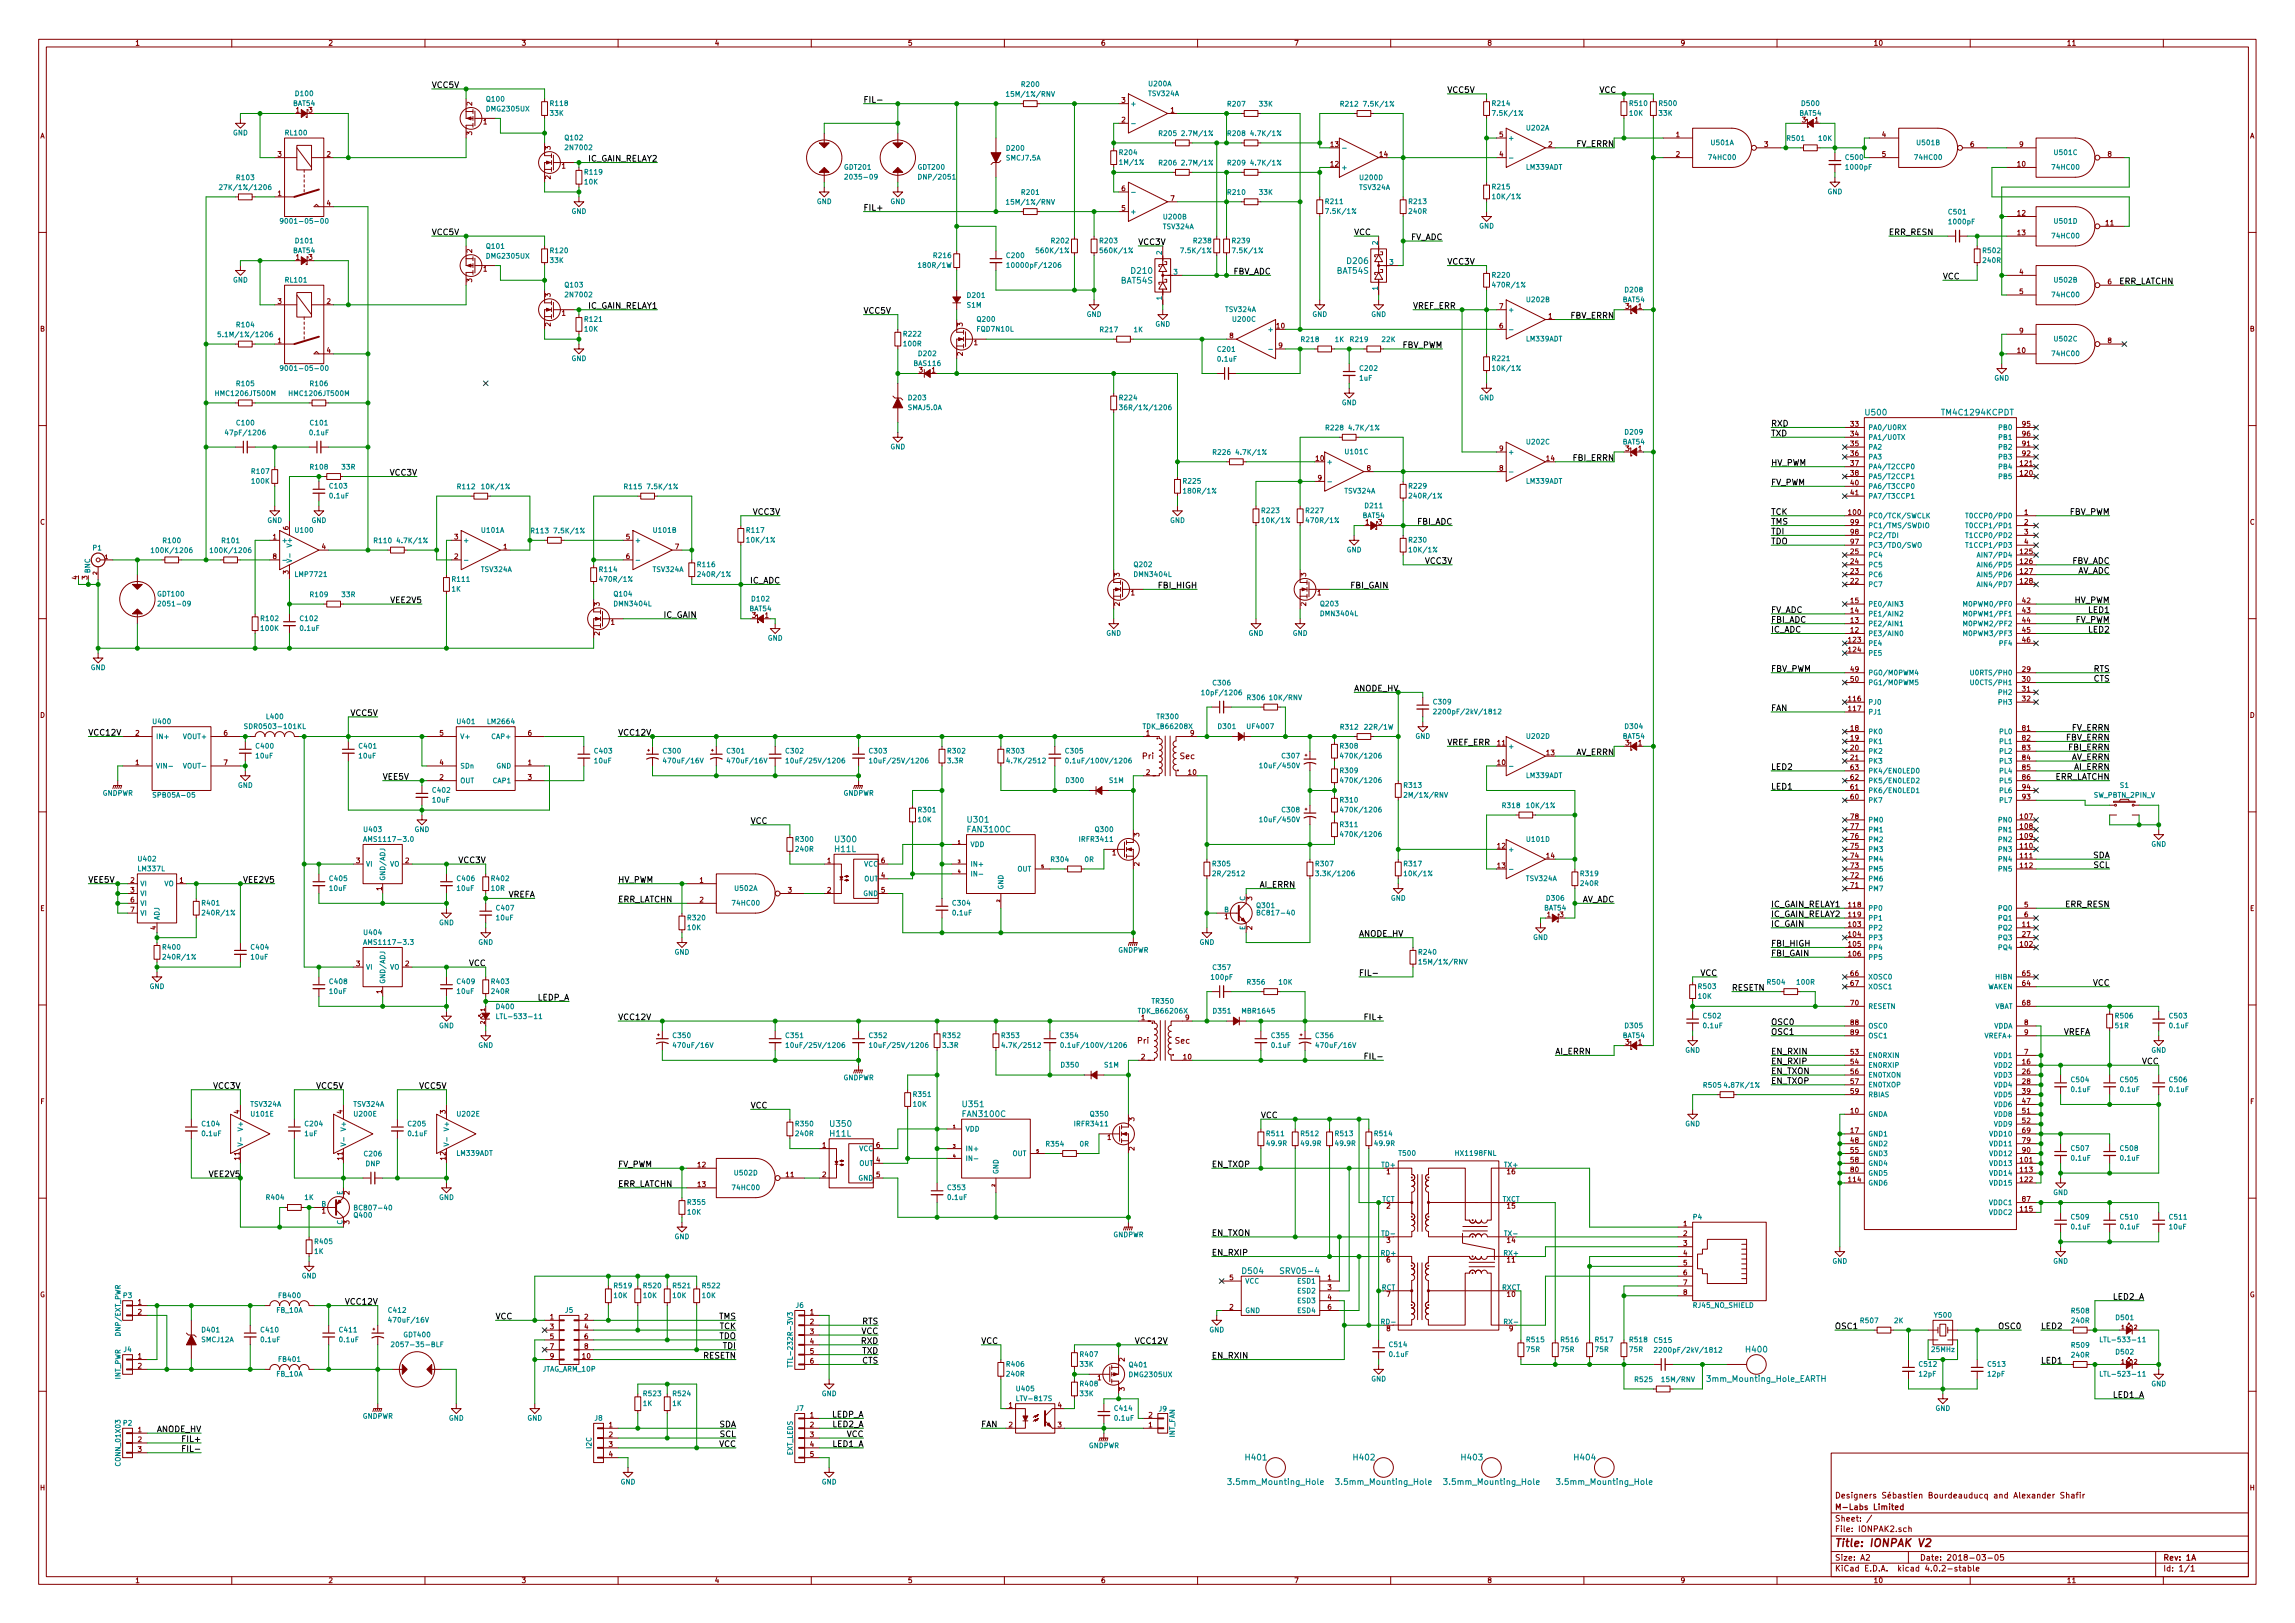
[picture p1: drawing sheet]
<svg xmlns="http://www.w3.org/2000/svg" width="594mm" height="420mm" viewBox="0 0 594 420" stroke-linecap="round" stroke-linejoin="round" font-family="sans-serif">
<defs><g id="words">
<text font-size="2.8" fill="#840000" x="475" y="400.4">Title: IONPAK V2</text>
<g font-size="2.1">
<text x="111.8" y="22.8">VCC5V</text>
<text x="223.5" y="26.6">FIL-</text>
<text x="374.6" y="24">VCC5V</text>
<text x="414" y="24">VCC</text>
<text x="152" y="41.8">IC_GAIN_RELAY2</text>
<text x="407.9" y="38">FV_ERRN</text>
<text x="223.5" y="54.5">FIL+</text>
<text x="111.8" y="60.9">VCC5V</text>
<text x="294.6" y="63.4">VCC3V</text>
<text x="350.5" y="60.9">VCC</text>
<text x="364.9" y="62.1">FV_ADC</text>
<text x="488.9" y="60.9">ERR_RESN</text>
<text x="318.9" y="71">FBV_ADC</text>
<text x="374.6" y="68.5">VCC3V</text>
<text x="502.9" y="72.3">VCC</text>
<text x="548.2" y="73.6">ERR_LATCHN</text>
<text x="152" y="79.9">IC_GAIN_RELAY1</text>
<text x="223.5" y="81.2">VCC5V</text>
<text x="365.8" y="79.9">VREF_ERR</text>
<text x="406.4" y="82.5">FBV_ERRN</text>
<text x="362.8" y="90.1">FBV_PWM</text>
<text x="458.5" y="112.9">TXD</text>
<text x="458.5" y="110.4">RXD</text>
<text x="407.2" y="119.3">FBI_ERRN</text>
<text x="100.9" y="123.1">VCC3V</text>
<text x="458.5" y="120.6">HV_PWM</text>
<text x="458.5" y="125.6">FV_PWM</text>
<text x="194.8" y="133.3">VCC3V</text>
<text x="366.7" y="135.8">FBI_ADC</text>
<text x="458.5" y="133.3">TCK</text>
<text x="458.5" y="135.8">TMS</text>
<text x="535.5" y="133.3">FBV_PWM</text>
<text x="458.5" y="138.3">TDI</text>
<text x="458.5" y="140.9">TDO</text>
<text x="368.8" y="146">VCC3V</text>
<text x="536.1" y="146">FBV_ADC</text>
<text x="537.4" y="148.5">AV_ADC</text>
<text x="194" y="151">IC_ADC</text>
<text x="300" y="152.3">FBI_HIGH</text>
<text x="349.5" y="152.3">FBI_GAIN</text>
<text x="101.2" y="156.1">VEE2V5</text>
<text x="171.7" y="159.9">IC_GAIN</text>
<text x="458.5" y="161.2">FBI_ADC</text>
<text x="458.5" y="158.7">FV_ADC</text>
<text x="536.8" y="156.1">HV_PWM</text>
<text x="537" y="161.2">FV_PWM</text>
<text x="540.7" y="158.7">LED1</text>
<text x="458.5" y="163.7">IC_ADC</text>
<text x="540.7" y="163.7">LED2</text>
<text x="458.5" y="173.9">FBV_PWM</text>
<text x="541.9" y="173.9">RTS</text>
<text x="541.9" y="176.4">CTS</text>
<text x="90.7" y="185.3">VCC5V</text>
<text x="458.5" y="184.1">FAN</text>
<text x="22.9" y="190.4">VCC12V</text>
<text x="160" y="190.4">VCC12V</text>
<text x="534.7" y="191.7">FBV_ERRN</text>
<text x="536.2" y="189.1">FV_ERRN</text>
<text x="374.6" y="193">VREF_ERR</text>
<text x="407.7" y="195.5">AV_ERRN</text>
<text x="535.5" y="194.2">FBI_ERRN</text>
<text x="536" y="196.8">AV_ERRN</text>
<text x="99.1" y="201.8">VEE5V</text>
<text x="458.5" y="199.3">LED2</text>
<text x="531.7" y="201.8">ERR_LATCHN</text>
<text x="536.8" y="199.3">AI_ERRN</text>
<text x="458.5" y="204.4">LED1</text>
<text x="194.3" y="213.3">VCC</text>
<text x="118.6" y="223.4">VCC3V</text>
<text x="541.6" y="222.2">SDA</text>
<text x="541.9" y="224.7">SCL</text>
<text x="22.9" y="228.5">VEE5V</text>
<text x="63.1" y="228.5">VEE2V5</text>
<text x="131.2" y="232.3">VREFA</text>
<text x="160" y="228.5">HV_PWM</text>
<text x="160" y="233.6">ERR_LATCHN</text>
<text x="326" y="229.8">AI_ERRN</text>
<text x="409.1" y="233.6">AV_ADC</text>
<text x="458.5" y="234.9">IC_GAIN_RELAY1</text>
<text x="458.5" y="237.4">IC_GAIN_RELAY2</text>
<text x="458.5" y="239.9">IC_GAIN</text>
<text x="534.5" y="234.9">ERR_RESN</text>
<text x="351.8" y="242.5">ANODE_HV</text>
<text x="458.5" y="245">FBI_HIGH</text>
<text x="121.3" y="250.1">VCC</text>
<text x="458.5" y="247.6">FBI_GAIN</text>
<text x="351.8" y="252.6">FIL-</text>
<text x="440" y="252.6">VCC</text>
<text x="448.3" y="256.5">RESETN</text>
<text x="541.6" y="255.2">VCC</text>
<text x="138.9" y="259">LEDP_A</text>
<text x="160" y="264.1">VCC12V</text>
<text x="353.7" y="264.1">FIL+</text>
<text x="458.5" y="265.3">OSC0</text>
<text x="458.5" y="267.9">OSC1</text>
<text x="533.8" y="267.9">VREFA</text>
<text x="354.3" y="274.2">FIL-</text>
<text x="402.6" y="273">AI_ERRN</text>
<text x="458.5" y="273">EN_RXIN</text>
<text x="458.5" y="275.5">EN_RXIP</text>
<text x="554.3" y="275.5">VCC</text>
<text x="55.1" y="281.9">VCC3V</text>
<text x="81.8" y="281.9">VCC5V</text>
<text x="108.5" y="281.9">VCC5V</text>
<text x="458.5" y="278">EN_TXON</text>
<text x="458.5" y="280.6">EN_TXOP</text>
<text x="194.3" y="286.9">VCC</text>
<text x="326.4" y="289.5">VCC</text>
<text x="160" y="302.2">FV_PWM</text>
<text x="313.7" y="302.2">EN_TXOP</text>
<text x="160" y="307.3">ERR_LATCHN</text>
<text x="313.7" y="320">EN_TXON</text>
<text x="313.7" y="325">EN_RXIP</text>
<text x="89.5" y="337.7">VCC12V</text>
<text x="128.3" y="341.5">VCC</text>
<text x="186" y="341.5">TMS</text>
<text x="546.9" y="336.5">LED2_A</text>
<text x="186" y="346.6">TDO</text>
<text x="186.1" y="344.1">TCK</text>
<text x="222.9" y="345.4">VCC</text>
<text x="222.9" y="347.9">RXD</text>
<text x="223.1" y="342.8">RTS</text>
<text x="254" y="347.9">VCC</text>
<text x="294" y="347.9">VCC12V</text>
<text x="475" y="344.1">OSC1</text>
<text x="517.4" y="344.1">OSC0</text>
<text x="528.3" y="344.1">LED2</text>
<text x="181.9" y="351.7">RESETN</text>
<text x="187.1" y="349.2">TDI</text>
<text x="223.1" y="350.4">TXD</text>
<text x="223.1" y="353">CTS</text>
<text x="313.7" y="351.7">EN_RXIN</text>
<text x="528.3" y="353">LED1</text>
<text x="546.9" y="361.9">LED1_A</text>
<text x="40.3" y="370.8">ANODE_HV</text>
<text x="186" y="369.5">SDA</text>
<text x="215.1" y="366.9">LEDP_A</text>
<text x="215.4" y="369.5">LED2_A</text>
<text x="254" y="369.5">FAN</text>
<text x="47.7" y="373.3">FIL+</text>
<text x="48.2" y="375.8">FIL-</text>
<text x="186" y="374.6">VCC</text>
<text x="186.3" y="372">SCL</text>
<text x="215.4" y="374.6">LED1_A</text>
<text x="219" y="372">VCC</text>
</g>
<g font-size="2.1" fill="#008484">
<text x="293" y="70.9">D210</text>
<text x="346.1" y="70.9">BAT54S</text>
<text x="348.8" y="68.3">D206</text>
<text x="290.2" y="73.4">BAT54S</text>
<text x="483" y="107.5">U500</text>
<text x="503" y="107.5">TM4C1294KCPDT</text>
<text x="250.6" y="212.9">U301</text>
<text x="250.6" y="215.5">FAN3100C</text>
<text x="216.2" y="220.6">H11L</text>
<text x="216.3" y="218">U300</text>
<text x="249.4" y="286.6">U351</text>
<text x="215.1" y="291.7">U350</text>
<text x="249.4" y="289.1">FAN3100C</text>
<text x="214.9" y="294.2">H11L</text>
<text x="321.7" y="329.8">D504</text>
<text x="332.1" y="329.8">SRV05-4</text>
<text x="452.1" y="350.1">H400</text>
<text x="442.2" y="357.7">3mm_Mounting_Hole_EARTH</text>
<text x="322.6" y="378">H401</text>
<text x="350.5" y="378">H402</text>
<text x="378.5" y="378">H403</text>
<text x="407.7" y="378">H404</text>
<text x="318.6" y="384.4">3.5mm_Mounting_Hole</text>
<text x="346.5" y="384.4">3.5mm_Mounting_Hole</text>
<text x="374.5" y="384.4">3.5mm_Mounting_Hole</text>
<text x="403.7" y="384.4">3.5mm_Mounting_Hole</text>
</g>
<g font-size="2.1" fill="#008400">
<text x="350.5" y="179">ANODE_HV</text>
<text x="54.2" y="304.7">VEE2V5</text>
</g>
<g font-size="2.1" fill="#840000">
<text x="295.8" y="196.5">Pri</text>
<text x="305.5" y="196.5">Sec</text>
<text x="294.5" y="270.2">Pri</text>
<text x="304.2" y="270.2">Sec</text>
<text x="475" y="387.9">Designers Sébastien Bourdeauducq and Alexander Shafir</text>
<text x="475" y="393.9">Sheet: /</text>
<text x="475" y="390.9">M-Labs Limited</text>
<text x="475" y="396.6">File: IONPAK2.sch</text>
<text x="475" y="406.8">KiCad E.D.A. kicad 4.0.2-stable</text>
<text x="475" y="404">Size: A2</text>
<text x="497" y="404">Date: 2018-03-05</text>
<text x="560" y="404">Rev: 1A</text>
<text x="560" y="406.8">Id: 1/1</text>
</g>
<g font-size="1.8" fill="#840000">
<text x="35" y="11.8">1</text>
<text x="85" y="11.8">2</text>
<text x="135" y="11.8">3</text>
<text x="185" y="11.8">4</text>
<text x="235" y="11.8">5</text>
<text x="285" y="11.8">6</text>
<text x="335" y="11.8">7</text>
<text x="385" y="11.8">8</text>
<text x="435" y="11.8">9</text>
<text x="485" y="11.8">10</text>
<text x="535" y="11.8">11</text>
<text x="76.6" y="29.1">1</text>
<text x="79.9" y="29.1">3</text>
<text x="122.2" y="27.3" transform="rotate(-90 122.2 27.3)">2</text>
<text x="290.3" y="26.6">3</text>
<text x="303" y="29.1">1</text>
<text x="10.4" y="35.8">A</text>
<text x="122.2" y="34.9" transform="rotate(-90 122.2 34.9)">3</text>
<text x="125.1" y="32.2">1</text>
<text x="290.3" y="31.7">2</text>
<text x="388.1" y="35.5">5</text>
<text x="433.9" y="35.5">1</text>
<text x="466.5" y="31.7">3</text>
<text x="469.8" y="31.7">1</text>
<text x="487.2" y="35.5">4</text>
<text x="582.4" y="35.8">A</text>
<text x="71.9" y="40.6">3</text>
<text x="84.6" y="40.6">2</text>
<text x="142.5" y="38.8" transform="rotate(-90 142.5 38.8)">3</text>
<text x="344.5" y="38">13</text>
<text x="357.2" y="40.6">14</text>
<text x="388.1" y="40.6">4</text>
<text x="400.8" y="38">2</text>
<text x="433.9" y="40.6">2</text>
<text x="456.7" y="38">3</text>
<text x="487.2" y="40.6">5</text>
<text x="510.1" y="38">6</text>
<text x="522.8" y="38">9</text>
<text x="545.6" y="40.6">8</text>
<text x="142.5" y="46.4" transform="rotate(-90 142.5 46.4)">2</text>
<text x="145.4" y="43.6">1</text>
<text x="344.5" y="43.1">12</text>
<text x="522.3" y="43.1">10</text>
<text x="71.9" y="50.7">1</text>
<text x="84.6" y="53.3">4</text>
<text x="290.3" y="49.4">6</text>
<text x="303" y="52">7</text>
<text x="290.3" y="54.5">5</text>
<text x="522.3" y="55.8">12</text>
<text x="545.1" y="58.3">11</text>
<text x="122.2" y="65.4" transform="rotate(-90 122.2 65.4)">2</text>
<text x="522.3" y="60.9">13</text>
<text x="76.6" y="67.2">1</text>
<text x="79.9" y="67.2">3</text>
<text x="125.1" y="70.3">1</text>
<text x="522.8" y="71">4</text>
<text x="122.2" y="73" transform="rotate(-90 122.2 73)">3</text>
<text x="142.5" y="76.9" transform="rotate(-90 142.5 76.9)">3</text>
<text x="522.8" y="76.1">5</text>
<text x="545.6" y="73.6">6</text>
<text x="71.9" y="78.7">3</text>
<text x="84.6" y="78.7">2</text>
<text x="145.4" y="81.7">1</text>
<text x="388.1" y="79.9">7</text>
<text x="400.8" y="82.5">1</text>
<text x="420.8" y="79.9">3</text>
<text x="424.1" y="79.9">1</text>
<text x="10.4" y="85.8">B</text>
<text x="71.9" y="88.8">1</text>
<text x="142.5" y="84.5" transform="rotate(-90 142.5 84.5)">2</text>
<text x="249.2" y="84.5" transform="rotate(-90 249.2 84.5)">3</text>
<text x="252.1" y="89.3">1</text>
<text x="318.3" y="87.5">8</text>
<text x="330.5" y="85">10</text>
<text x="388.1" y="85">6</text>
<text x="522.8" y="86.3">9</text>
<text x="545.6" y="88.8">8</text>
<text x="582.4" y="85.8">B</text>
<text x="84.6" y="91.4">4</text>
<text x="249.2" y="92.1" transform="rotate(-90 249.2 92.1)">2</text>
<text x="331" y="90.1">9</text>
<text x="522.3" y="91.4">10</text>
<text x="237.9" y="96.4">3</text>
<text x="479.1" y="110.4">33</text>
<text x="479.1" y="112.9">34</text>
<text x="523.5" y="110.4">95</text>
<text x="523.5" y="112.9">96</text>
<text x="340.7" y="119.3">10</text>
<text x="388.1" y="116.8">9</text>
<text x="400.4" y="119.3">14</text>
<text x="420.8" y="116.8">3</text>
<text x="424.1" y="116.8">1</text>
<text x="479.1" y="115.5">35</text>
<text x="479.1" y="118">36</text>
<text x="523.5" y="115.5">91</text>
<text x="523.5" y="118">92</text>
<text x="341.1" y="124.4">9</text>
<text x="353.8" y="121.8">8</text>
<text x="388.1" y="121.8">8</text>
<text x="479.1" y="125.6">40</text>
<text x="479.1" y="120.6">37</text>
<text x="479.1" y="123.1">38</text>
<text x="523" y="123.1">120</text>
<text x="523" y="120.6">121</text>
<text x="479.1" y="128.2">41</text>
<text x="10.4" y="135.8">C</text>
<text x="74.7" y="137.2" transform="rotate(-90 74.7 137.2)">6</text>
<text x="353.5" y="135.8">1</text>
<text x="356.8" y="135.8">3</text>
<text x="478.6" y="133.3">100</text>
<text x="479.1" y="135.8">99</text>
<text x="524" y="133.3">1</text>
<text x="524" y="135.8">2</text>
<text x="582.4" y="135.8">C</text>
<text x="70.6" y="139.6">1</text>
<text x="83.3" y="142.2">4</text>
<text x="117.6" y="139.6">3</text>
<text x="130.3" y="142.2">1</text>
<text x="162.1" y="139.6">5</text>
<text x="174.8" y="142.2">7</text>
<text x="479.1" y="143.4">25</text>
<text x="479.1" y="140.9">97</text>
<text x="479.1" y="138.3">98</text>
<text x="523" y="143.4">125</text>
<text x="524" y="138.3">3</text>
<text x="524" y="140.9">4</text>
<text x="70.6" y="144.7">8</text>
<text x="74.7" y="148.6" transform="rotate(-90 74.7 148.6)">3</text>
<text x="117.6" y="144.7">2</text>
<text x="162.1" y="144.7">6</text>
<text x="289.8" y="149.2" transform="rotate(-90 289.8 149.2)">3</text>
<text x="338.1" y="149.2" transform="rotate(-90 338.1 149.2)">3</text>
<text x="479.1" y="148.5">23</text>
<text x="479.1" y="146">24</text>
<text x="523" y="146">126</text>
<text x="523" y="148.5">127</text>
<text x="20.1" y="150" transform="rotate(-90 20.1 150)">4</text>
<text x="22.6" y="150" transform="rotate(-90 22.6 150)">3</text>
<text x="292.8" y="154.1">1</text>
<text x="341" y="154.1">1</text>
<text x="479.1" y="151">22</text>
<text x="523" y="151">128</text>
<text x="155.2" y="156.9" transform="rotate(-90 155.2 156.9)">3</text>
<text x="158.1" y="161.7">1</text>
<text x="194.7" y="159.9">3</text>
<text x="198" y="159.9">1</text>
<text x="289.8" y="156.9" transform="rotate(-90 289.8 156.9)">2</text>
<text x="338.1" y="156.9" transform="rotate(-90 338.1 156.9)">2</text>
<text x="479.1" y="161.2">13</text>
<text x="479.1" y="158.7">14</text>
<text x="479.1" y="156.1">15</text>
<text x="523.5" y="156.1">42</text>
<text x="523.5" y="158.7">43</text>
<text x="523.5" y="161.2">44</text>
<text x="155.2" y="164.5" transform="rotate(-90 155.2 164.5)">2</text>
<text x="478.6" y="166.3">123</text>
<text x="479.1" y="163.7">12</text>
<text x="523.5" y="163.7">45</text>
<text x="523.5" y="166.3">46</text>
<text x="478.6" y="168.8">124</text>
<text x="479.1" y="173.9">49</text>
<text x="523.5" y="173.9">29</text>
<text x="479.1" y="176.4">50</text>
<text x="523.5" y="176.4">30</text>
<text x="523.5" y="179">31</text>
<text x="10.4" y="185.8">D</text>
<text x="478.6" y="181.5">116</text>
<text x="478.6" y="184.1">117</text>
<text x="523.5" y="181.5">32</text>
<text x="582.4" y="185.8">D</text>
<text x="35.1" y="190.4">2</text>
<text x="57.9" y="190.4">6</text>
<text x="113.8" y="190.4">5</text>
<text x="136.7" y="190.4">6</text>
<text x="296.7" y="190.4">1</text>
<text x="308.1" y="190.4">9</text>
<text x="479.1" y="189.1">18</text>
<text x="479.1" y="191.7">19</text>
<text x="523.5" y="189.1">81</text>
<text x="523.5" y="191.7">82</text>
<text x="387.7" y="193">11</text>
<text x="400.4" y="195.5">13</text>
<text x="420.8" y="193">3</text>
<text x="424.1" y="193">1</text>
<text x="479.1" y="194.2">20</text>
<text x="479.1" y="196.8">21</text>
<text x="523.5" y="194.2">83</text>
<text x="523.5" y="196.8">84</text>
<text x="35.1" y="198">1</text>
<text x="57.9" y="198">7</text>
<text x="113.8" y="201.8">2</text>
<text x="113.8" y="198">4</text>
<text x="136.7" y="198">1</text>
<text x="136.7" y="201.8">3</text>
<text x="296.7" y="200.6">2</text>
<text x="307.6" y="200.6">10</text>
<text x="387.7" y="198">10</text>
<text x="479.1" y="201.8">62</text>
<text x="479.1" y="199.3">63</text>
<text x="523.5" y="199.3">85</text>
<text x="523.5" y="201.8">86</text>
<text x="479.1" y="206.9">60</text>
<text x="479.1" y="204.4">61</text>
<text x="523.5" y="206.9">93</text>
<text x="523.5" y="204.4">94</text>
<text x="479.1" y="214.5">77</text>
<text x="479.1" y="212">78</text>
<text x="523" y="212">107</text>
<text x="523" y="214.5">108</text>
<text x="287.9" y="221.4">1</text>
<text x="294.9" y="216.6" transform="rotate(-90 294.9 216.6)">3</text>
<text x="387.7" y="219.6">12</text>
<text x="479.1" y="219.6">75</text>
<text x="479.1" y="217.1">76</text>
<text x="523" y="219.6">110</text>
<text x="523" y="217.1">109</text>
<text x="92.2" y="223.4">3</text>
<text x="104.9" y="223.4">2</text>
<text x="214.1" y="223.4">1</text>
<text x="228.1" y="227.2">4</text>
<text x="228.1" y="223.4">6</text>
<text x="294.9" y="224.2" transform="rotate(-90 294.9 224.2)">2</text>
<text x="387.7" y="224.7">13</text>
<text x="400.4" y="222.2">14</text>
<text x="479.1" y="227.2">72</text>
<text x="479.1" y="224.7">73</text>
<text x="479.1" y="222.2">74</text>
<text x="523" y="222.2">111</text>
<text x="523" y="224.7">112</text>
<text x="33.8" y="228.5">2</text>
<text x="33.8" y="231.1">3</text>
<text x="33.8" y="233.6">6</text>
<text x="46.5" y="228.5">1</text>
<text x="98.8" y="230.5" transform="rotate(-90 98.8 230.5)">1</text>
<text x="181.1" y="228.5">1</text>
<text x="181.1" y="233.6">2</text>
<text x="204" y="231.1">3</text>
<text x="214.1" y="231.1">2</text>
<text x="228.1" y="231.1">5</text>
<text x="324.1" y="233.1" transform="rotate(-90 324.1 233.1)">3</text>
<text x="479.1" y="229.8">71</text>
<text x="10.4" y="235.8">E</text>
<text x="33.8" y="236.1">7</text>
<text x="317" y="237.9">1</text>
<text x="400.5" y="237.4">1</text>
<text x="403.8" y="237.4">3</text>
<text x="478.6" y="239.9">103</text>
<text x="478.6" y="234.9">118</text>
<text x="478.6" y="237.4">119</text>
<text x="523.5" y="239.9">11</text>
<text x="524" y="234.9">5</text>
<text x="524" y="237.4">6</text>
<text x="582.4" y="235.8">E</text>
<text x="40.4" y="240.7" transform="rotate(-90 40.4 240.7)">4</text>
<text x="324.1" y="240.7" transform="rotate(-90 324.1 240.7)">2</text>
<text x="478.6" y="242.5">104</text>
<text x="478.6" y="245">105</text>
<text x="523" y="245">102</text>
<text x="523.5" y="242.5">27</text>
<text x="92.2" y="250.1">3</text>
<text x="104.9" y="250.1">2</text>
<text x="478.6" y="247.6">106</text>
<text x="98.8" y="257.2" transform="rotate(-90 98.8 257.2)">1</text>
<text x="479.1" y="252.6">66</text>
<text x="479.1" y="255.2">67</text>
<text x="523.5" y="255.2">64</text>
<text x="523.5" y="252.6">65</text>
<text x="479.1" y="260.3">70</text>
<text x="523.5" y="260.3">68</text>
<text x="295.4" y="264.1">1</text>
<text x="306.9" y="264.1">9</text>
<text x="479.1" y="265.3">88</text>
<text x="479.1" y="267.9">89</text>
<text x="524" y="265.3">8</text>
<text x="524" y="267.9">9</text>
<text x="295.4" y="274.2">2</text>
<text x="306.4" y="274.2">10</text>
<text x="420.8" y="270.4">3</text>
<text x="424.1" y="270.4">1</text>
<text x="479.1" y="273">53</text>
<text x="479.1" y="275.5">54</text>
<text x="523.5" y="275.5">16</text>
<text x="524" y="273">7</text>
<text x="479.1" y="278">56</text>
<text x="479.1" y="280.6">57</text>
<text x="523.5" y="278">26</text>
<text x="523.5" y="280.6">28</text>
<text x="10.5" y="285.8">F</text>
<text x="479.1" y="283.1">59</text>
<text x="523.5" y="285.7">47</text>
<text x="523.5" y="283.1">39</text>
<text x="582.5" y="285.8">F</text>
<text x="62" y="288.3" transform="rotate(-90 62 288.3)">4</text>
<text x="88.6" y="288.3" transform="rotate(-90 88.6 288.3)">4</text>
<text x="115.3" y="288.3" transform="rotate(-90 115.3 288.3)">3</text>
<text x="293.6" y="290.2" transform="rotate(-90 293.6 290.2)">3</text>
<text x="479.1" y="288.2">10</text>
<text x="479.1" y="293.3">17</text>
<text x="523.5" y="288.2">51</text>
<text x="523.5" y="290.7">52</text>
<text x="523.5" y="293.3">69</text>
<text x="212.9" y="297.1">1</text>
<text x="226.8" y="297.1">6</text>
<text x="286.7" y="295.1">1</text>
<text x="293.6" y="297.8" transform="rotate(-90 293.6 297.8)">2</text>
<text x="479.1" y="298.4">55</text>
<text x="479.1" y="295.8">48</text>
<text x="523.5" y="298.4">90</text>
<text x="523.5" y="295.8">79</text>
<text x="62" y="300.2" transform="rotate(-90 62 300.2)">11</text>
<text x="88.6" y="300.2" transform="rotate(-90 88.6 300.2)">11</text>
<text x="115.3" y="300.2" transform="rotate(-90 115.3 300.2)">12</text>
<text x="180.6" y="302.2">12</text>
<text x="203.5" y="304.7">11</text>
<text x="212.9" y="304.7">2</text>
<text x="226.8" y="300.9">4</text>
<text x="226.8" y="304.7">5</text>
<text x="358.9" y="304">1</text>
<text x="390.2" y="304">16</text>
<text x="478.6" y="306">114</text>
<text x="479.1" y="303.4">80</text>
<text x="479.1" y="300.9">58</text>
<text x="523" y="300.9">101</text>
<text x="523" y="306">122</text>
<text x="523" y="303.4">113</text>
<text x="90.4" y="309.3" transform="rotate(-90 90.4 309.3)">2</text>
<text x="180.6" y="307.3">13</text>
<text x="523.5" y="311.1">87</text>
<text x="83.3" y="314.1">1</text>
<text x="90.4" y="316.9" transform="rotate(-90 90.4 316.9)">3</text>
<text x="358.9" y="312.8">2</text>
<text x="390.2" y="312.8">15</text>
<text x="435.8" y="317.4">1</text>
<text x="523" y="313.6">115</text>
<text x="358.9" y="321.7">3</text>
<text x="390.2" y="321.7">14</text>
<text x="435.8" y="320">2</text>
<text x="435.8" y="322.5">3</text>
<text x="358.9" y="326.8">6</text>
<text x="390.2" y="326.8">11</text>
<text x="435.8" y="325">4</text>
<text x="435.8" y="327.6">5</text>
<text x="10.3" y="335.8">G</text>
<text x="318.3" y="331.4">5</text>
<text x="343.7" y="331.4">1</text>
<text x="343.7" y="333.9">3</text>
<text x="358.9" y="335.7">7</text>
<text x="390.2" y="335.7">10</text>
<text x="435.8" y="330.1">6</text>
<text x="435.8" y="332.7">7</text>
<text x="435.8" y="335.2">8</text>
<text x="582.3" y="335.8">G</text>
<text x="35.7" y="337.7">1</text>
<text x="35.7" y="340.3">2</text>
<text x="142.4" y="341.5">1</text>
<text x="151.3" y="341.5">2</text>
<text x="209.7" y="340.3">1</text>
<text x="318.3" y="339">2</text>
<text x="343.7" y="336.5">4</text>
<text x="343.7" y="339">6</text>
<text x="142.4" y="344.1">3</text>
<text x="142.4" y="346.6">5</text>
<text x="151.3" y="344.1">4</text>
<text x="151.3" y="346.6">6</text>
<text x="209.7" y="342.8">2</text>
<text x="209.7" y="345.4">3</text>
<text x="209.7" y="347.9">4</text>
<text x="358.9" y="344.6">8</text>
<text x="390.7" y="344.6">9</text>
<text x="35.7" y="351.7">1</text>
<text x="142.4" y="349.2">7</text>
<text x="142.4" y="351.7">9</text>
<text x="150.8" y="351.7">10</text>
<text x="151.3" y="349.2">8</text>
<text x="209.7" y="350.4">5</text>
<text x="209.7" y="353">6</text>
<text x="291.1" y="352.4" transform="rotate(-90 291.1 352.4)">2</text>
<text x="35.7" y="354.2">2</text>
<text x="284.1" y="357.3">1</text>
<text x="261.1" y="364.4">1</text>
<text x="273.8" y="364.4">4</text>
<text x="291.1" y="360.1" transform="rotate(-90 291.1 360.1)">3</text>
<text x="35.7" y="370.8">1</text>
<text x="157.6" y="369.5">1</text>
<text x="209.7" y="366.9">1</text>
<text x="209.7" y="369.5">2</text>
<text x="261.1" y="369.5">2</text>
<text x="273.8" y="369.5">3</text>
<text x="297.3" y="369.5">1</text>
<text x="297.3" y="366.9">2</text>
<text x="35.7" y="373.3">2</text>
<text x="35.7" y="375.8">3</text>
<text x="157.6" y="372">2</text>
<text x="157.6" y="374.6">3</text>
<text x="157.6" y="377.1">4</text>
<text x="209.7" y="372">3</text>
<text x="209.7" y="374.6">4</text>
<text x="209.7" y="377.1">5</text>
<text x="10.4" y="385.8">H</text>
<text x="582.4" y="385.8">H</text>
<text x="35" y="409.8">1</text>
<text x="85" y="409.8">2</text>
<text x="135" y="409.8">3</text>
<text x="185" y="409.8">4</text>
<text x="235" y="409.8">5</text>
<text x="285" y="409.8">6</text>
<text x="335" y="409.8">7</text>
<text x="385" y="409.8">8</text>
<text x="435" y="409.8">9</text>
<text x="485" y="409.8">10</text>
<text x="535" y="409.8">11</text>
</g>
<g font-size="1.8" fill="#008484">
<text x="264.6" y="22.5">R200</text>
<text x="297.5" y="22.3">U200A</text>
<text x="75.9" y="27.4">BAT54</text>
<text x="76.6" y="24.9">D100</text>
<text x="126.1" y="26.3">Q100</text>
<text x="126.2" y="28.8">DMG2305UX</text>
<text x="142.5" y="29.9">33K</text>
<text x="142.6" y="27.4">R118</text>
<text x="261.3" y="25">15M/1%/RNV</text>
<text x="292.6" y="27.5">+</text>
<text x="297.4" y="24.9">TSV324A</text>
<text x="317.9" y="27.6">R207</text>
<text x="326" y="27.6">33K</text>
<text x="347.1" y="27.6">R212</text>
<text x="353.5" y="27.6">7.5K/1%</text>
<text x="386.4" y="27.4">R214</text>
<text x="386.8" y="29.9">7.5K/1%</text>
<text x="421.9" y="29.9">10K</text>
<text x="422" y="27.4">R510</text>
<text x="429.5" y="29.9">33K</text>
<text x="429.6" y="27.4">R500</text>
<text x="465.8" y="29.9">BAT54</text>
<text x="466.5" y="27.4">D500</text>
<text x="60.3" y="35">GND</text>
<text x="74" y="35">RL100</text>
<text x="300.2" y="35.2">R205</text>
<text x="306.4" y="35.2">2.7M/1%</text>
<text x="317.9" y="35.2">R208</text>
<text x="324.3" y="35.2">4.7K/1%</text>
<text x="395.2" y="33.7">U202A</text>
<text x="146.4" y="36.3">Q102</text>
<text x="146.7" y="38.8">2N7002</text>
<text x="260.6" y="41.5">SMCJ7.5A</text>
<text x="260.7" y="39">D200</text>
<text x="289.9" y="40.1">R204</text>
<text x="390.4" y="36.4">+</text>
<text x="442.5" y="41.4">74HC00</text>
<text x="443" y="37.6">U501A</text>
<text x="462.7" y="36.4">R501</text>
<text x="470.8" y="36.4">10K</text>
<text x="477.9" y="41.4">C500</text>
<text x="495.9" y="41.4">74HC00</text>
<text x="496.4" y="37.6">U501B</text>
<text x="531.9" y="40.1">U501C</text>
<text x="61.4" y="46.6">R103</text>
<text x="151.4" y="47.7">10K</text>
<text x="151.5" y="45.2">R119</text>
<text x="218.7" y="43.9">GDT201</text>
<text x="219.6" y="46.4">2035-09</text>
<text x="237.7" y="43.9">GDT200</text>
<text x="238.5" y="46.4">DNP/2051</text>
<text x="290.1" y="42.6">1M/1%</text>
<text x="300.2" y="42.8">R206</text>
<text x="306.4" y="42.8">2.7M/1%</text>
<text x="317.9" y="42.8">R209</text>
<text x="324.3" y="42.8">4.7K/1%</text>
<text x="347.2" y="44">+</text>
<text x="352.2" y="46.6">U200D</text>
<text x="395.1" y="43.9">LM339ADT</text>
<text x="478" y="43.9">1000pF</text>
<text x="531.4" y="43.9">74HC00</text>
<text x="58.1" y="49.1">27K/1%/1206</text>
<text x="211.4" y="52.8">GND</text>
<text x="230.5" y="52.8">GND</text>
<text x="261.3" y="53">15M/1%/RNV</text>
<text x="264.6" y="50.4">R201</text>
<text x="317.9" y="50.4">R210</text>
<text x="326" y="50.4">33K</text>
<text x="343.3" y="52.8">R211</text>
<text x="352" y="49.1">TSV324A</text>
<text x="364.8" y="52.8">R213</text>
<text x="386.4" y="49">R215</text>
<text x="386.8" y="51.5">10K/1%</text>
<text x="473" y="50.3">GND</text>
<text x="74.2" y="57.9">9001-05-00</text>
<text x="147.9" y="55.3">GND</text>
<text x="292.6" y="55.4">+</text>
<text x="301.2" y="59.3">TSV324A</text>
<text x="301.4" y="56.8">U200B</text>
<text x="343.7" y="55.3">7.5K/1%</text>
<text x="364.8" y="55.3">240R</text>
<text x="382.9" y="59.1">GND</text>
<text x="504.5" y="55.5">C501</text>
<text x="504.7" y="58">1000pF</text>
<text x="531.9" y="57.9">U501D</text>
<text x="75.9" y="65.5">BAT54</text>
<text x="76.6" y="63">D101</text>
<text x="126.1" y="64.4">Q101</text>
<text x="142.6" y="65.5">R120</text>
<text x="268.8" y="65.5">560K/1%</text>
<text x="272.3" y="63">R202</text>
<text x="284.8" y="63">R203</text>
<text x="285.3" y="65.5">560K/1%</text>
<text x="300.7" y="65.9" transform="rotate(-90 300.7 65.9)">2</text>
<text x="306.1" y="65.5">7.5K/1%</text>
<text x="309.1" y="63">R238</text>
<text x="319.1" y="63">R239</text>
<text x="319.5" y="65.5">7.5K/1%</text>
<text x="356.6" y="63.4" transform="rotate(-90 356.6 63.4)">2</text>
<text x="513.4" y="65.5">R502</text>
<text x="531.4" y="61.7">74HC00</text>
<text x="126.2" y="66.9">DMG2305UX</text>
<text x="142.5" y="68">33K</text>
<text x="238.2" y="69.3">180R/1W</text>
<text x="241.8" y="66.8">R216</text>
<text x="260.7" y="66.8">C200</text>
<text x="261.9" y="69.3">10000pF/1206</text>
<text x="303.8" y="71">3</text>
<text x="359.7" y="68.5">3</text>
<text x="386.4" y="71.8">R220</text>
<text x="513.4" y="68">240R</text>
<text x="60.3" y="73.1">GND</text>
<text x="74" y="73.1">RL101</text>
<text x="146.4" y="74.4">Q103</text>
<text x="146.7" y="76.9">2N7002</text>
<text x="250.5" y="77.1">D201</text>
<text x="300.7" y="77.6" transform="rotate(-90 300.7 77.6)">1</text>
<text x="356.6" y="75.1" transform="rotate(-90 356.6 75.1)">1</text>
<text x="386.9" y="74.4">470R/1%</text>
<text x="420.8" y="75.7">D208</text>
<text x="531.4" y="76.9">74HC00</text>
<text x="531.9" y="73.1">U502B</text>
<text x="151.5" y="83.3">R121</text>
<text x="250.3" y="79.6">S1M</text>
<text x="253.1" y="83.3">Q200</text>
<text x="281.3" y="82">GND</text>
<text x="317.3" y="80.7">TSV324A</text>
<text x="319.3" y="83.3">U200C</text>
<text x="339.7" y="82">GND</text>
<text x="354.9" y="82">GND</text>
<text x="390.4" y="80.8">+</text>
<text x="395.4" y="78.2">U202B</text>
<text x="420.1" y="78.2">BAT54</text>
<text x="57.8" y="87.2">5.1M/1%/1206</text>
<text x="61.4" y="84.7">R104</text>
<text x="151.4" y="85.8">10K</text>
<text x="234" y="87.1">R222</text>
<text x="234" y="89.6">100R</text>
<text x="253" y="85.8">FQD7N10L</text>
<text x="284.9" y="86">R217</text>
<text x="293.5" y="86">1K</text>
<text x="299" y="84.5">GND</text>
<text x="328.7" y="85.9">+</text>
<text x="337" y="88.5">R218</text>
<text x="345.6" y="88.5">1K</text>
<text x="349.7" y="88.5">R219</text>
<text x="357.8" y="88.5">22K</text>
<text x="395.1" y="88.4">LM339ADT</text>
<text x="531.9" y="88.4">U502C</text>
<text x="74.2" y="96">9001-05-00</text>
<text x="147.9" y="93.4">GND</text>
<text x="236.7" y="94.7">BAS116</text>
<text x="237.9" y="92.2">D202</text>
<text x="315.3" y="93.6">0.1uF</text>
<text x="315.3" y="91.1">C201</text>
<text x="352.1" y="96">C202</text>
<text x="386.4" y="93.4">R221</text>
<text x="386.8" y="96">10K/1%</text>
<text x="531.4" y="92.2">74HC00</text>
<text x="61.4" y="99.9">R105</text>
<text x="80.4" y="99.9">R106</text>
<text x="241.2" y="96.4">1</text>
<text x="351.9" y="98.5">1uF</text>
<text x="516.2" y="98.5">GND</text>
<text x="56.3" y="102.5">HMC1206JT500M</text>
<text x="75.3" y="102.5">HMC1206JT500M</text>
<text x="235.1" y="106.1">SMAJ5.0A</text>
<text x="235.3" y="103.6">D203</text>
<text x="289.9" y="103.6">R224</text>
<text x="291.1" y="106.1">36R/1%/1206</text>
<text x="347.3" y="104.9">GND</text>
<text x="382.9" y="103.6">GND</text>
<text x="59.2" y="112.6">47pF/1206</text>
<text x="61.4" y="110.1">C100</text>
<text x="80.2" y="112.6">0.1uF</text>
<text x="80.4" y="110.1">C101</text>
<text x="343.3" y="111.4">R228</text>
<text x="349.7" y="111.4">4.7K/1%</text>
<text x="420.8" y="112.5">D209</text>
<text x="483.6" y="111.3">PA0/U0RX</text>
<text x="483.6" y="113.8">PA1/U0TX</text>
<text x="517.5" y="111.3">PB0</text>
<text x="517.5" y="113.8">PB1</text>
<text x="230.5" y="116.3">GND</text>
<text x="314.1" y="117.7">R226</text>
<text x="320.4" y="117.7">4.7K/1%</text>
<text x="348.4" y="117.6">U101C</text>
<text x="390.4" y="117.6">+</text>
<text x="395.4" y="115">U202C</text>
<text x="420.1" y="115">BAT54</text>
<text x="483.6" y="116.4">PA2</text>
<text x="483.6" y="118.9">PA3</text>
<text x="517.5" y="116.4">PB2</text>
<text x="517.5" y="118.9">PB3</text>
<text x="65.3" y="122.6">R107</text>
<text x="65.3" y="125.2">100K</text>
<text x="80.4" y="121.5">R108</text>
<text x="88.5" y="121.5">33R</text>
<text x="306.4" y="125.2">R225</text>
<text x="343.4" y="120.2">+</text>
<text x="395.1" y="125.2">LM339ADT</text>
<text x="483.6" y="121.5">PA4/T2CCP0</text>
<text x="483.6" y="124">PA5/T2CCP1</text>
<text x="517.5" y="124">PB5</text>
<text x="517.5" y="121.5">PB4</text>
<text x="85.4" y="129">0.1uF</text>
<text x="85.4" y="126.5">C103</text>
<text x="118.5" y="126.6">R112</text>
<text x="125.1" y="126.6">10K/1%</text>
<text x="161.7" y="126.6">R115</text>
<text x="168" y="126.6">7.5K/1%</text>
<text x="306.9" y="127.7">180R/1%</text>
<text x="348.2" y="127.7">TSV324A</text>
<text x="353.5" y="131.5">D211</text>
<text x="364.8" y="126.5">R229</text>
<text x="365.3" y="129">240R/1%</text>
<text x="483.6" y="126.5">PA6/T3CCP0</text>
<text x="483.6" y="129.1">PA7/T3CCP1</text>
<text x="69.2" y="135.3">GND</text>
<text x="76.6" y="137.9">U100</text>
<text x="80.6" y="135.3">GND</text>
<text x="124.7" y="137.9">U101A</text>
<text x="169.3" y="137.9">U101B</text>
<text x="193.4" y="137.9">R117</text>
<text x="302.8" y="135.3">GND</text>
<text x="326.7" y="132.8">R223</text>
<text x="327.1" y="135.3">10K/1%</text>
<text x="338.2" y="132.8">R227</text>
<text x="338.6" y="135.3">470R/1%</text>
<text x="352.8" y="134.1">BAT54</text>
<text x="483.6" y="136.7">PC1/TMS/SWDIO</text>
<text x="483.6" y="134.2">PC0/TCK/SWCLK</text>
<text x="510.2" y="134.2">T0CCP0/PD0</text>
<text x="510.2" y="136.7">T0CCP1/PD1</text>
<text x="24.1" y="142.5">P1</text>
<text x="40.1" y="143.1">100K/1206</text>
<text x="42.3" y="140.6">R100</text>
<text x="55.4" y="143.1">100K/1206</text>
<text x="57.6" y="140.6">R101</text>
<text x="72.9" y="140.5">+</text>
<text x="75.6" y="141.3" transform="rotate(-90 75.6 141.3)">V+</text>
<text x="97" y="140.6">R110</text>
<text x="103.3" y="140.6">4.7K/1%</text>
<text x="119.9" y="140.5">+</text>
<text x="137.6" y="138">R113</text>
<text x="143.9" y="138">7.5K/1%</text>
<text x="164.3" y="140.5">+</text>
<text x="193.7" y="140.4">10K/1%</text>
<text x="348.6" y="143">GND</text>
<text x="364.8" y="140.4">R230</text>
<text x="365.2" y="143">10K/1%</text>
<text x="483.6" y="141.8">PC3/TDO/SWO</text>
<text x="483.6" y="139.2">PC2/TDI</text>
<text x="510.2" y="139.2">T1CCP0/PD2</text>
<text x="510.2" y="141.8">T1CCP1/PD3</text>
<text x="23.3" y="148.4" transform="rotate(-90 23.3 148.4)">BNC</text>
<text x="76.7" y="149.3">LMP7721</text>
<text x="124.6" y="148">TSV324A</text>
<text x="155.3" y="148">R114</text>
<text x="169.1" y="148">TSV324A</text>
<text x="180.7" y="146.8">R116</text>
<text x="181.2" y="149.3">240R/1%</text>
<text x="293.7" y="146.8">Q202</text>
<text x="293.8" y="149.3">DMN3404L</text>
<text x="483.6" y="149.4">PC6</text>
<text x="483.6" y="146.9">PC5</text>
<text x="483.6" y="144.3">PC4</text>
<text x="513" y="144.3">AIN7/PD4</text>
<text x="513" y="146.9">AIN6/PD5</text>
<text x="513" y="149.4">AIN5/PD6</text>
<text x="40.9" y="154.4">GDT100</text>
<text x="80.4" y="154.6">R109</text>
<text x="88.5" y="154.6">33R</text>
<text x="117" y="153.1">1K</text>
<text x="117.2" y="150.6">R111</text>
<text x="155.8" y="150.6">470R/1%</text>
<text x="159.1" y="154.4">Q104</text>
<text x="194.7" y="155.7">D102</text>
<text x="483.6" y="151.9">PC7</text>
<text x="513" y="151.9">AIN4/PD7</text>
<text x="41.8" y="156.9">2051-09</text>
<text x="67.7" y="160.7">R102</text>
<text x="77.8" y="160.7">C102</text>
<text x="159.2" y="156.9">DMN3404L</text>
<text x="194.1" y="158.2">BAT54</text>
<text x="342" y="156.9">Q203</text>
<text x="342.1" y="159.5">DMN3404L</text>
<text x="483.6" y="159.6">PE1/AIN2</text>
<text x="483.6" y="157">PE0/AIN3</text>
<text x="509.4" y="157">M0PWM0/PF0</text>
<text x="509.4" y="159.6">M0PWM1/PF1</text>
<text x="67.7" y="163.3">100K</text>
<text x="77.8" y="163.3">0.1uF</text>
<text x="198.7" y="165.8">GND</text>
<text x="286.3" y="164.6">GND</text>
<text x="323.2" y="164.6">GND</text>
<text x="334.6" y="164.6">GND</text>
<text x="483.6" y="164.6">PE3/AIN0</text>
<text x="483.6" y="162.1">PE2/AIN1</text>
<text x="483.6" y="167.2">PE4</text>
<text x="509.4" y="162.1">M0PWM2/PF2</text>
<text x="509.4" y="164.6">M0PWM3/PF3</text>
<text x="517.7" y="167.2">PF4</text>
<text x="23.4" y="173.4">GND</text>
<text x="483.6" y="169.7">PE5</text>
<text x="312" y="180">10pF/1206</text>
<text x="314.1" y="177.4">C306</text>
<text x="483.6" y="177.3">PG1/M0PWM5</text>
<text x="483.6" y="174.8">PG0/M0PWM4</text>
<text x="511.2" y="177.3">U0CTS/PH1</text>
<text x="511.2" y="174.8">U0RTS/PH0</text>
<text x="517.5" y="179.9">PH2</text>
<text x="323" y="181.2">R306</text>
<text x="329" y="181.2">10K/RNV</text>
<text x="371.2" y="182.3">C309</text>
<text x="372.7" y="184.9">2200pF/2kV/1812</text>
<text x="483.6" y="182.4">PJ0</text>
<text x="483.6" y="185">PJ1</text>
<text x="517.5" y="182.4">PH3</text>
<text x="39.8" y="187.4">U400</text>
<text x="40.4" y="191.3">IN+</text>
<text x="47.7" y="191.3">VOUT+</text>
<text x="64.3" y="188.7">SDR0503-101KL</text>
<text x="69.1" y="186.1">L400</text>
<text x="118.5" y="187.4">U401</text>
<text x="119.1" y="191.3">V+</text>
<text x="126.4" y="187.4">LM2664</text>
<text x="127.6" y="191.3">CAP+</text>
<text x="296.3" y="188.7">TDK_B66208X</text>
<text x="299.6" y="186.1">TR300</text>
<text x="315.5" y="188.7">D301</text>
<text x="323.1" y="188.7">UF4007</text>
<text x="347.1" y="188.8">R312</text>
<text x="353.6" y="188.8">22R/1W</text>
<text x="366.3" y="191.2">GND</text>
<text x="395.4" y="191.2">U202D</text>
<text x="420.1" y="191.2">BAT54</text>
<text x="420.8" y="188.7">D304</text>
<text x="483.6" y="190">PK0</text>
<text x="517.7" y="190">PL0</text>
<text x="66.3" y="196.3">10uF</text>
<text x="66.4" y="193.8">C400</text>
<text x="93" y="196.3">10uF</text>
<text x="93.1" y="193.8">C401</text>
<text x="153.9" y="197.6">10uF</text>
<text x="154" y="195">C403</text>
<text x="171.8" y="195">C300</text>
<text x="172.4" y="197.6">470uF/16V</text>
<text x="188.3" y="195">C301</text>
<text x="189" y="197.6">470uF/16V</text>
<text x="203.6" y="195">C302</text>
<text x="205" y="197.6">10uF/25V/1206</text>
<text x="225.1" y="195">C303</text>
<text x="226.5" y="197.6">10uF/25V/1206</text>
<text x="245.4" y="197.6">3.3R</text>
<text x="245.5" y="195">R302</text>
<text x="260.7" y="195">R303</text>
<text x="261.5" y="197.6">4.7K/2512</text>
<text x="275.9" y="195">C305</text>
<text x="277.5" y="197.6">0.1uF/100V/1206</text>
<text x="332" y="196.3">C307</text>
<text x="347.1" y="193.8">R308</text>
<text x="348" y="196.3">470K/1206</text>
<text x="390.4" y="193.8">+</text>
<text x="483.6" y="195.1">PK2</text>
<text x="483.6" y="197.7">PK3</text>
<text x="483.6" y="192.6">PK1</text>
<text x="517.7" y="192.6">PL1</text>
<text x="517.7" y="195.1">PL2</text>
<text x="517.7" y="197.7">PL3</text>
<text x="40.4" y="198.9">VIN-</text>
<text x="48.1" y="198.9">VOUT-</text>
<text x="61.5" y="203.9">GND</text>
<text x="119.1" y="202.7">OUT</text>
<text x="119.1" y="198.9">SDn</text>
<text x="127.6" y="202.7">CAP1</text>
<text x="128.4" y="198.9">GND</text>
<text x="276.1" y="202.7">D300</text>
<text x="287.1" y="202.7">S1M</text>
<text x="326.8" y="198.8">10uF/450V</text>
<text x="347.1" y="200.1">R309</text>
<text x="348" y="202.7">470K/1206</text>
<text x="363.6" y="203.9">R313</text>
<text x="395.1" y="201.4">LM339ADT</text>
<text x="483.6" y="202.7">PK5/EN0LED2</text>
<text x="483.6" y="200.2">PK4/EN0LED0</text>
<text x="517.7" y="200.2">PL4</text>
<text x="517.7" y="202.7">PL5</text>
<text x="548.8" y="203.9">S1</text>
<text x="26.5" y="206">GNDPWR</text>
<text x="40.3" y="206.5">SPB05A-05</text>
<text x="112" y="207.7">10uF</text>
<text x="112.1" y="205.2">C402</text>
<text x="218.2" y="206">GNDPWR</text>
<text x="347.1" y="207.7">R310</text>
<text x="364.2" y="206.5">2M/1%/RNV</text>
<text x="389.1" y="209.2">R318</text>
<text x="395.6" y="209.2">10K/1%</text>
<text x="483.6" y="207.8">PK7</text>
<text x="483.6" y="205.3">PK6/EN0LED1</text>
<text x="517.7" y="207.8">PL7</text>
<text x="517.7" y="205.3">PL6</text>
<text x="542.1" y="206.5">SW_PBTN_2PIN_V</text>
<text x="94.4" y="215.4">U403</text>
<text x="107.3" y="215.4">GND</text>
<text x="237.7" y="212.8">10K</text>
<text x="237.8" y="210.3">R301</text>
<text x="283.6" y="215.4">Q300</text>
<text x="326.8" y="212.8">10uF/450V</text>
<text x="332" y="210.3">C308</text>
<text x="347.1" y="214.1">R311</text>
<text x="348" y="210.3">470K/1206</text>
<text x="483.6" y="215.4">PM1</text>
<text x="483.6" y="212.9">PM0</text>
<text x="517.5" y="212.9">PN0</text>
<text x="517.5" y="215.4">PN1</text>
<text x="95.1" y="217.9">AMS1117-3.0</text>
<text x="206.1" y="217.9">R300</text>
<text x="206.1" y="220.4">240R</text>
<text x="251.2" y="219.2">VDD</text>
<text x="279.7" y="217.9">IRFR3411</text>
<text x="348" y="216.6">470K/1206</text>
<text x="390.4" y="220.5">+</text>
<text x="395.4" y="217.9">U101D</text>
<text x="483.6" y="220.5">PM3</text>
<text x="483.6" y="218">PM2</text>
<text x="517.5" y="220.5">PN3</text>
<text x="517.5" y="218">PN2</text>
<text x="556.8" y="219.2">GND</text>
<text x="35.8" y="225.5">LM337L</text>
<text x="35.9" y="223">U402</text>
<text x="94.7" y="224.3">VI</text>
<text x="100.8" y="224.3">VO</text>
<text x="223.6" y="224.3">VCC</text>
<text x="251.2" y="224.3">IN+</text>
<text x="251.2" y="226.9">IN-</text>
<text x="263.2" y="225.6">OUT</text>
<text x="272.2" y="223.1">R304</text>
<text x="280.8" y="223.1">0R</text>
<text x="314" y="224.2">R305</text>
<text x="314.7" y="226.8">2R/2512</text>
<text x="340.7" y="224.2">R307</text>
<text x="341.6" y="226.8">3.3K/1206</text>
<text x="363.6" y="224.2">R317</text>
<text x="363.9" y="226.8">10K/1%</text>
<text x="409.3" y="226.8">R319</text>
<text x="483.6" y="225.6">PM5</text>
<text x="483.6" y="223.1">PM4</text>
<text x="517.5" y="223.1">PN4</text>
<text x="517.5" y="225.6">PN5</text>
<text x="36.3" y="229.4">VI</text>
<text x="36.3" y="231.9">VI</text>
<text x="42.4" y="229.4">VO</text>
<text x="85.4" y="230.6">10uF</text>
<text x="85.4" y="228.1">C405</text>
<text x="99.7" y="228" transform="rotate(-90 99.7 228)">GND/ADJ</text>
<text x="118.4" y="230.6">10uF</text>
<text x="118.5" y="228.1">C406</text>
<text x="127.2" y="230.6">10R</text>
<text x="127.4" y="228.1">R402</text>
<text x="190.3" y="230.6">U502A</text>
<text x="223.4" y="231.9">GND</text>
<text x="223.6" y="228.1">OUT</text>
<text x="259.7" y="230.3" transform="rotate(-90 259.7 230.3)">GND</text>
<text x="322.3" y="233.2" transform="rotate(-90 322.3 233.2)">C</text>
<text x="360" y="233.1">GND</text>
<text x="395.1" y="228.1">TSV324A</text>
<text x="400.5" y="233.1">D306</text>
<text x="409.3" y="229.3">240R</text>
<text x="483.6" y="230.7">PM7</text>
<text x="483.6" y="228.1">PM6</text>
<text x="36.3" y="234.5">VI</text>
<text x="36.3" y="237">VI</text>
<text x="41.3" y="238.2" transform="rotate(-90 41.3 238.2)">ADJ</text>
<text x="52.4" y="234.4">R401</text>
<text x="52.9" y="236.9">240R/1%</text>
<text x="113.6" y="239.5">GND</text>
<text x="128.5" y="238.2">10uF</text>
<text x="128.6" y="235.7">C407</text>
<text x="178.2" y="238.2">R320</text>
<text x="189.8" y="234.4">74HC00</text>
<text x="246.7" y="236.9">0.1uF</text>
<text x="246.7" y="234.4">C304</text>
<text x="316.9" y="236.1">B</text>
<text x="325.5" y="235">Q301</text>
<text x="326.2" y="236.9">BC817-40</text>
<text x="399.8" y="235.7">BAT54</text>
<text x="483.6" y="235.8">PP0</text>
<text x="483.6" y="238.3">PP1</text>
<text x="517.4" y="235.8">PQ0</text>
<text x="517.4" y="238.3">PQ1</text>
<text x="42.3" y="245.8">R400</text>
<text x="65.1" y="245.8">C404</text>
<text x="94.4" y="242">U404</text>
<text x="95.1" y="244.6">AMS1117-3.3</text>
<text x="123.8" y="244.6">GND</text>
<text x="178" y="240.8">10K</text>
<text x="310.5" y="244.6">GND</text>
<text x="322.3" y="240.8" transform="rotate(-90 322.3 240.8)">E</text>
<text x="396.8" y="243.3">GND</text>
<text x="483.6" y="240.8">PP2</text>
<text x="483.6" y="243.4">PP3</text>
<text x="483.6" y="245.9">PP4</text>
<text x="517.4" y="240.8">PQ2</text>
<text x="517.4" y="243.4">PQ3</text>
<text x="517.4" y="245.9">PQ4</text>
<text x="42.7" y="248.4">240R/1%</text>
<text x="65" y="248.4">10uF</text>
<text x="94.7" y="251">VI</text>
<text x="100.8" y="251">VO</text>
<text x="174.6" y="247.1">GND</text>
<text x="289.4" y="246.6">GNDPWR</text>
<text x="314.1" y="251.1">C357</text>
<text x="367.4" y="247.1">R240</text>
<text x="368.1" y="249.6">15M/1%/RNV</text>
<text x="483.6" y="248.5">PP5</text>
<text x="38.7" y="256">GND</text>
<text x="85.4" y="257.3">10uF</text>
<text x="85.4" y="254.7">C408</text>
<text x="99.7" y="254.7" transform="rotate(-90 99.7 254.7)">GND/ADJ</text>
<text x="118.4" y="257.3">10uF</text>
<text x="118.5" y="254.7">C409</text>
<text x="127.4" y="254.7">R403</text>
<text x="127.4" y="257.3">240R</text>
<text x="313.7" y="253.6">100pF</text>
<text x="323" y="254.9">R356</text>
<text x="331.1" y="254.9">10K</text>
<text x="439.8" y="256">R503</text>
<text x="457.6" y="254.9">R504</text>
<text x="465.3" y="254.9">100R</text>
<text x="483.6" y="253.5">XOSC0</text>
<text x="483.6" y="256.1">XOSC1</text>
<text x="514.3" y="256.1">WAKEN</text>
<text x="516.6" y="253.5">HIBN</text>
<text x="128.6" y="261.2">D400</text>
<text x="129.7" y="263.8">LTL-533-11</text>
<text x="295" y="262.3">TDK_B66206X</text>
<text x="298.3" y="259.8">TR350</text>
<text x="314.2" y="262.3">D351</text>
<text x="321.8" y="262.3">MBR1645</text>
<text x="439.6" y="258.5">10K</text>
<text x="441" y="263.6">C502</text>
<text x="483.6" y="261.2">RESETN</text>
<text x="516.1" y="261.2">VBAT</text>
<text x="547.7" y="263.6">R506</text>
<text x="561.7" y="263.6">C503</text>
<text x="113.6" y="266.2">GND</text>
<text x="174.3" y="268.7">C350</text>
<text x="203.6" y="268.7">C351</text>
<text x="225.1" y="268.7">C352</text>
<text x="244.2" y="268.7">R352</text>
<text x="259.4" y="268.7">R353</text>
<text x="274.7" y="268.7">C354</text>
<text x="329.3" y="268.7">C355</text>
<text x="340.7" y="268.7">C356</text>
<text x="420.1" y="268.7">BAT54</text>
<text x="420.8" y="266.2">D305</text>
<text x="441" y="266.2">0.1uF</text>
<text x="483.6" y="266.2">OSC0</text>
<text x="483.6" y="268.8">OSC1</text>
<text x="513.9" y="268.8">VREFA+</text>
<text x="516" y="266.2">VDDA</text>
<text x="547.6" y="266.2">51R</text>
<text x="561.7" y="266.2">0.1uF</text>
<text x="123.8" y="271.2">GND</text>
<text x="175" y="271.2">470uF/16V</text>
<text x="205" y="271.2">10uF/25V/1206</text>
<text x="226.5" y="271.2">10uF/25V/1206</text>
<text x="244.1" y="271.2">3.3R</text>
<text x="260.3" y="271.2">4.7K/2512</text>
<text x="276.3" y="271.2">0.1uF/100V/1206</text>
<text x="329.3" y="271.2">0.1uF</text>
<text x="341.4" y="271.2">470uF/16V</text>
<text x="436.2" y="272.5">GND</text>
<text x="483.6" y="273.9">EN0RXIN</text>
<text x="516.2" y="273.9">VDD1</text>
<text x="556.8" y="272.5">GND</text>
<text x="218.2" y="279.6">GNDPWR</text>
<text x="274.8" y="276.3">D350</text>
<text x="285.9" y="276.3">S1M</text>
<text x="441.1" y="281.6">R505</text>
<text x="446.9" y="281.6">4.87K/1%</text>
<text x="483.6" y="276.4">EN0RXIP</text>
<text x="483.6" y="278.9">EN0TXON</text>
<text x="483.6" y="281.5">EN0TXOP</text>
<text x="516.2" y="276.4">VDD2</text>
<text x="516.2" y="278.9">VDD3</text>
<text x="516.2" y="281.5">VDD4</text>
<text x="536.3" y="280.1">C504</text>
<text x="549" y="280.1">C505</text>
<text x="561.7" y="280.1">C506</text>
<text x="64.9" y="286.5">TSV324A</text>
<text x="91.6" y="286.5">TSV324A</text>
<text x="236.4" y="286.5">10K</text>
<text x="236.6" y="283.9">R351</text>
<text x="483.6" y="284">RBIAS</text>
<text x="516.2" y="286.6">VDD6</text>
<text x="516.2" y="284">VDD5</text>
<text x="536.3" y="282.7">0.1uF</text>
<text x="549" y="282.7">0.1uF</text>
<text x="561.7" y="282.7">0.1uF</text>
<text x="52.4" y="291.6">C104</text>
<text x="62.9" y="292.4" transform="rotate(-90 62.9 292.4)">V+</text>
<text x="65.1" y="289">U101E</text>
<text x="79.1" y="291.6">C204</text>
<text x="89.5" y="292.4" transform="rotate(-90 89.5 292.4)">V+</text>
<text x="91.8" y="289">U200E</text>
<text x="105.8" y="291.6">C205</text>
<text x="116.2" y="292.4" transform="rotate(-90 116.2 292.4)">V+</text>
<text x="118.5" y="289">U202E</text>
<text x="206.1" y="291.6">R350</text>
<text x="249.9" y="292.9">VDD</text>
<text x="278.4" y="291.6">IRFR3411</text>
<text x="282.4" y="289">Q350</text>
<text x="436.2" y="291.6">GND</text>
<text x="483.6" y="289.1">GNDA</text>
<text x="516.2" y="289.1">VDD8</text>
<text x="516.2" y="291.6">VDD9</text>
<text x="52.4" y="294.1">0.1uF</text>
<text x="78.9" y="294.1">1uF</text>
<text x="94.4" y="299.3">C206</text>
<text x="105.7" y="294.1">0.1uF</text>
<text x="118.3" y="299.2">LM339ADT</text>
<text x="206.1" y="294.1">240R</text>
<text x="222.3" y="298">VCC</text>
<text x="249.9" y="298">IN+</text>
<text x="262" y="299.3">OUT</text>
<text x="270.9" y="296.8">R354</text>
<text x="279.6" y="296.8">0R</text>
<text x="328" y="294.1">R511</text>
<text x="328.1" y="296.6">49.9R</text>
<text x="336.9" y="294.1">R512</text>
<text x="337" y="296.6">49.9R</text>
<text x="345.8" y="294.1">R513</text>
<text x="345.8" y="296.6">49.9R</text>
<text x="356" y="294.1">R514</text>
<text x="356" y="296.6">49.9R</text>
<text x="362.3" y="299.2">T500</text>
<text x="377" y="299.2">HX1198FNL</text>
<text x="483.6" y="299.3">GND3</text>
<text x="483.6" y="294.2">GND1</text>
<text x="483.6" y="296.7">GND2</text>
<text x="515.3" y="299.3">VDD12</text>
<text x="515.3" y="294.2">VDD10</text>
<text x="515.3" y="296.7">VDD11</text>
<text x="536.3" y="297.9">C507</text>
<text x="549" y="297.9">C508</text>
<text x="94.7" y="301.9">DNP</text>
<text x="190.3" y="304.3">U502D</text>
<text x="222.1" y="305.6">GND</text>
<text x="222.3" y="301.8">OUT</text>
<text x="249.9" y="300.5">IN-</text>
<text x="258.4" y="304" transform="rotate(-90 258.4 304)">GND</text>
<text x="357.7" y="302.2">TD+</text>
<text x="389.5" y="302.2">TX+</text>
<text x="483.6" y="304.3">GND5</text>
<text x="483.6" y="301.8">GND4</text>
<text x="515.3" y="301.8">VDD13</text>
<text x="515.3" y="304.3">VDD14</text>
<text x="536.3" y="300.4">0.1uF</text>
<text x="549" y="300.4">0.1uF</text>
<text x="69.1" y="310.6">R404</text>
<text x="78.9" y="310.6">1K</text>
<text x="88.6" y="309.4" transform="rotate(-90 88.6 309.4)">E</text>
<text x="113.6" y="310.6">GND</text>
<text x="178.2" y="311.9">R355</text>
<text x="189.8" y="308.1">74HC00</text>
<text x="245.4" y="310.6">0.1uF</text>
<text x="245.5" y="308.1">C353</text>
<text x="357.7" y="311.1">TCT</text>
<text x="388.8" y="311.1">TXCT</text>
<text x="483.6" y="306.9">GND6</text>
<text x="515" y="312">VDDC1</text>
<text x="515.3" y="306.9">VDD15</text>
<text x="531.4" y="309.3">GND</text>
<text x="83.2" y="312.3">B</text>
<text x="88.6" y="317" transform="rotate(-90 88.6 317)">C</text>
<text x="91.8" y="315.2">Q400</text>
<text x="92.5" y="313.3">BC807-40</text>
<text x="178" y="314.4">10K</text>
<text x="438.3" y="315.7">P4</text>
<text x="515" y="314.5">VDDC2</text>
<text x="536.3" y="315.7">C509</text>
<text x="549" y="315.7">C510</text>
<text x="561.7" y="315.7">C511</text>
<text x="81.6" y="322">R405</text>
<text x="174.6" y="320.8">GND</text>
<text x="288.1" y="320.3">GNDPWR</text>
<text x="357.9" y="320">TD-</text>
<text x="389.7" y="320">TX-</text>
<text x="536.3" y="318.2">0.1uF</text>
<text x="549" y="318.2">0.1uF</text>
<text x="561.6" y="318.2">10uF</text>
<text x="81.4" y="324.6">1K</text>
<text x="357.6" y="325">RD+</text>
<text x="389.4" y="325">RX+</text>
<text x="474.3" y="327.1">GND</text>
<text x="531.4" y="327.1">GND</text>
<text x="78.1" y="330.9">GND</text>
<text x="159.1" y="333.5">R519</text>
<text x="166.7" y="333.5">R520</text>
<text x="174.3" y="333.5">R521</text>
<text x="182" y="333.5">R522</text>
<text x="322.3" y="332.3">VCC</text>
<text x="336" y="332.3">ESD1</text>
<text x="336" y="334.8">ESD2</text>
<text x="357.6" y="333.9">RCT</text>
<text x="32" y="336">P3</text>
<text x="71.7" y="339.8">FB_10A</text>
<text x="72.3" y="336">FB400</text>
<text x="100.7" y="339.8">C412</text>
<text x="146.4" y="339.8">J5</text>
<text x="159" y="336">10K</text>
<text x="166.6" y="336">10K</text>
<text x="174.2" y="336">10K</text>
<text x="181.8" y="336">10K</text>
<text x="206" y="338.5">J6</text>
<text x="322.3" y="339.9">GND</text>
<text x="336" y="337.4">ESD3</text>
<text x="336" y="339.9">ESD4</text>
<text x="438.4" y="338.5">RJ45_NO_SHIELD</text>
<text x="500.9" y="341.1">Y500</text>
<text x="536.4" y="340">R508</text>
<text x="547.9" y="341.7">D501</text>
<text x="31.2" y="345.6" transform="rotate(-90 31.2 345.6)">DNP/EXT_PWR</text>
<text x="52.2" y="347.4">SMCJ12A</text>
<text x="52.4" y="344.9">D401</text>
<text x="67.6" y="347.4">0.1uF</text>
<text x="67.7" y="344.9">C410</text>
<text x="88" y="347.4">0.1uF</text>
<text x="88" y="344.9">C411</text>
<text x="101.3" y="342.4">470uF/16V</text>
<text x="104.6" y="346.2">GDT400</text>
<text x="313" y="344.9">GND</text>
<text x="357.8" y="342.8">RD-</text>
<text x="389.6" y="342.8">RX-</text>
<text x="395.3" y="347.4">R515</text>
<text x="404.2" y="347.4">R516</text>
<text x="413.1" y="347.4">R517</text>
<text x="422" y="347.4">R518</text>
<text x="428.3" y="347.6">C515</text>
<text x="481.8" y="342.5">R507</text>
<text x="490.4" y="342.5">2K</text>
<text x="536.4" y="342.5">240R</text>
<text x="544.8" y="347.4">LTL-533-11</text>
<text x="32.1" y="350">J4</text>
<text x="72.3" y="352.5">FB401</text>
<text x="102.7" y="348.7">2057-35-BLF</text>
<text x="205.2" y="352.7" transform="rotate(-90 205.2 352.7)">TTL-232R-3V3</text>
<text x="260.7" y="353.8">R406</text>
<text x="279.6" y="353.8">33K</text>
<text x="279.8" y="351.2">R407</text>
<text x="292.4" y="353.9">Q401</text>
<text x="359.7" y="351.2">0.1uF</text>
<text x="359.8" y="348.7">C514</text>
<text x="395.2" y="350">75R</text>
<text x="404.1" y="350">75R</text>
<text x="413" y="350">75R</text>
<text x="421.9" y="350">75R</text>
<text x="429.9" y="350.1">2200pF/2kV/1812</text>
<text x="496.9" y="353.8">C512</text>
<text x="500.1" y="350">25MHz</text>
<text x="514.7" y="353.8">C513</text>
<text x="536.4" y="348.9">R509</text>
<text x="536.4" y="351.4">240R</text>
<text x="547.9" y="350.6">D502</text>
<text x="31.2" y="357.2" transform="rotate(-90 31.2 357.2)">INT_PWR</text>
<text x="71.7" y="356.3">FB_10A</text>
<text x="140.4" y="355.1">JTAG_ARM_10P</text>
<text x="260.7" y="356.3">240R</text>
<text x="279.8" y="358.9">R408</text>
<text x="292.5" y="356.5">DMG2305UX</text>
<text x="354.9" y="357.6">GND</text>
<text x="423.3" y="357.8">R525</text>
<text x="430.5" y="357.8">15M/RNV</text>
<text x="496.8" y="356.3">12pF</text>
<text x="514.6" y="356.3">12pF</text>
<text x="544.8" y="356.3">LTL-523-11</text>
<text x="556.8" y="358.9">GND</text>
<text x="166.5" y="363.9">1K</text>
<text x="166.7" y="361.4">R523</text>
<text x="174.1" y="363.9">1K</text>
<text x="174.3" y="361.4">R524</text>
<text x="206" y="365.2">J7</text>
<text x="212.7" y="361.4">GND</text>
<text x="263.3" y="360.1">U405</text>
<text x="263.6" y="362.7">LTV-817S</text>
<text x="279.6" y="361.4">33K</text>
<text x="288.6" y="365.2">C414</text>
<text x="300" y="365.4">J9</text>
<text x="501" y="365.2">GND</text>
<text x="32" y="369">P2</text>
<text x="93.8" y="367.3">GNDPWR</text>
<text x="116.2" y="367.8">GND</text>
<text x="136.5" y="367.8">GND</text>
<text x="154" y="367.8">J8</text>
<text x="288.6" y="367.8">0.1uF</text>
<text x="153.1" y="374.9" transform="rotate(-90 153.1 374.9)">I2C</text>
<text x="205.2" y="376.9" transform="rotate(-90 205.2 376.9)">EXT_LEDS</text>
<text x="281.7" y="374.9">GNDPWR</text>
<text x="304.1" y="372.2" transform="rotate(-90 304.1 372.2)">INT_FAN</text>
<text x="31.2" y="379.2" transform="rotate(-90 31.2 379.2)">CONN_01X03</text>
<text x="160.6" y="384.3">GND</text>
<text x="212.7" y="384.3">GND</text>
</g>
<text font-size="1.8" fill="#008400" x="388.7" y="333.9">RXCT</text>
<g font-size="1.4" fill="#840000">
<text x="25.1" y="148.8" transform="rotate(-90 25.1 148.8)">2</text>
<text x="27.2" y="144.7">1</text>
<text x="125.5" y="261.8" transform="rotate(-90 125.5 261.8)">1</text>
<text x="125.5" y="265.1" transform="rotate(-90 125.5 265.1)">2</text>
<text x="549.1" y="344.1">1</text>
<text x="552.4" y="344.1">2</text>
<text x="549.1" y="353">1</text>
<text x="552.4" y="353">2</text>
</g>
<g font-size="1.1" fill="#840000">
<text x="248" y="218.4">1</text>
<text x="248" y="223.4">3</text>
<text x="248" y="226">4</text>
<text x="269.6" y="224.7">5</text>
<text x="258.8" y="233.5" transform="rotate(-90 258.8 233.5)">2</text>
<text x="246.7" y="292">1</text>
<text x="246.7" y="297.1">3</text>
<text x="246.7" y="299.6">4</text>
<text x="268.3" y="298.4">5</text>
<text x="257.6" y="307.2" transform="rotate(-90 257.6 307.2)">2</text>
</g>
</g></defs>
<g fill="none" stroke="#840000" stroke-width=".26">
<path d="M10 10.2h574v400h-574zM12 12.2h570v396h-570zM60 10.2v2M110 10.2v2M160 10.2v2M210 10.2v2M260 10.2v2M310 10.2v2M360 10.2v2M410 10.2v2M460 10.2v2M510 10.2v2"/>
<path d="M560 10.2v2M62.2 30.6v1.3h1.3l-1.3 1.3-1.2-1.3h1.2M73.7 35.7h10.1v20.3h-10.1zM76.2 29.4h1.8M76.8 37.6h3.8v6.4h-3.8zM76.8 38.3l3.8 5M79.5 28.4v2h-.3v-.3M120.6 25.6v5h1.8M120.6 28.9h1.8M122.4 28.4v1M122.4 30.1v1.1M122.4 31.9v1"/>
<path d="M122.4 32.4h-1.8v3.3M122.9 28.7v3.9M122.9 30.6h5.4M140.2 26.3h1.5v3.6h-1.5zM141 25.6v.7M141 29.9v.7M141 37v3.3h1.7M142.7 39.8v1M213.4 34.5v2.5M232.4 34.5v2.5M257.8 35.7v3.8M264.2 26.8h.7"/>
<path d="M264.9 26.1h3.6v1.5h-3.6zM268.5 26.8h.7M287.5 39h1.6v3.6h-1.6zM288.3 38.3v.7M289.6 31.9h2.5M289.6 26.8h2.5M292.1 24.3l10.2 5.1-10.2 5.1zM302.3 29.4h2.5M303.5 37h.8M304.3 36.2h3.5v1.6h-3.5zM307.8 37h.8M321.3 29.4h.8"/>
<path d="M321.3 37h.8M322.1 36.2h3.5v1.6h-3.5zM322.1 28.6h3.5v1.5h-3.5zM325.6 29.4h.8M325.6 37h.8M346.7 35.7l10.2 5.1-10.2 5.1zM350.5 29.4h.8M351.3 28.6h3.5v1.5h-3.5zM354.8 29.4h.8M384 26.3h1.6v3.6h-1.6zM384.8 25.6v.7M384.8 29.9v.7"/>
<path d="M387.3 35.7h2.6M389.9 33.2l10.1 5.1-10.1 5zM400 38.3h2.6M419.6 26.3h1.5v3.6h-1.5zM420.4 25.6v.7M420.4 29.9v.7M427.2 26.3h1.6v3.6h-1.6zM428 25.6v.7M428 29.9v.7M430.5 35.7h7.6M438.1 33.2h10.2a5.1 5.1 0 0 1 5.1 5.1 5.1 5.1 0 0 1-5.1 5h-10.2zM454.7 38.3h6.3"/>
<path d="M466.1 38.3h.8M466.9 37.5h3.5v1.5h-3.5zM467.9 30.9v2h.2v-.2M469.4 31.9h1.8M470.4 38.3h.8M475 39.5v1.9M483.9 35.7h7.6M491.5 33.2h10.1a5.1 5.1 0 0 1 5.1 5.1 5.1 5.1 0 0 1-5.1 5h-10.1zM508 38.3h6.3M519.4 38.3h7.6M527 35.7h10.2a5.1 5.1 0 0 1 5.1 5.1 5.1 5.1 0 0 1-5.1 5.1h-10.2zM61 51h.7"/>
<path d="M61.7 50.2h3.6v1.5h-3.6zM65.3 51h.7M71.1 40.8h5.7M71.1 51h5.1M78.7 44v.6M78.7 45.3v.6M78.7 46.5v.7M78.7 47.8v.6M78.7 49.1v.6M80.6 40.8h5.8M82.5 53.5l-.6-.6-.6 .6h5.1M141 43.9h1.7"/>
<path d="M142.7 42.1h-1.7v5.1M142.7 41.6v1M142.7 43.3v1.1M143.3 40.2v3.8M143.3 42.1h5.3M149.1 44.1h1.5v3.6h-1.5zM149.9 51v1.2h1.2l-1.2 1.3-1.3-1.3h1.3M149.9 43.3v.8M149.9 47.7v.7M213.4 48.4v1.3h1.2l-1.2 1.3-1.3-1.3h1.3M213.4 44.6v2.6M232.4 48.4v1.3h1.3l-1.3 1.3-1.3-1.3h1.3"/>
<path d="M232.4 44.6v2.6M257.8 42.1v3.8M259.1 41.6l-.5 .5h-1.6l-.5 .5M264.2 54.8h.7M264.9 54h3.6v1.5h-3.6zM268.5 54.8h.7M288.3 42.6v.7M289.6 54.8h2.5M289.6 49.7h2.5M292.1 47.2l10.2 5-10.2 5.1zM302.3 52.2h2.5M303.5 44.6h.8"/>
<path d="M304.3 43.9h3.5v1.5h-3.5zM307.8 44.6h.8M321.3 52.2h.8M321.3 44.6h.8M322.1 43.9h3.5v1.5h-3.5zM322.1 51.5h3.5v1.5h-3.5zM325.6 52.2h.8M325.6 44.6h.8M340.9 51.7h1.5v3.6h-1.5zM341.6 51v.7M341.6 55.3v.7M362.5 51.7h1.5v3.6h-1.5z"/>
<path d="M363.2 51v.7M363.2 55.3v.7M384 47.9h1.6v3.6h-1.6zM384.8 54.8v1.2h1.3l-1.3 1.3-1.3-1.3h1.3M384.8 47.2v.7M384.8 51.5v.7M387.3 40.8h2.6M430.5 40.8h7.6M475 45.9v1.3h1.2l-1.2 1.2-1.3-1.2h1.3M475 42.6v2M483.9 40.8h7.6M519.4 43.3h7.6"/>
<path d="M519.4 56h7.6M527 53.5h10.2a5.1 5.1 0 0 1 5.1 5.1 5.1 5.1 0 0 1-5.1 5.1h-10.2zM543.6 40.8h6.3M543.6 58.6h6.3M10 60.2h2M62.2 68.7v1.3h1.3l-1.3 1.3-1.2-1.3h1.2M71.1 78.9h5.7M73.7 73.8h10.1v20.3h-10.1zM76.2 67.5h1.8M76.8 75.7h3.8v6.4h-3.8zM76.8 76.4l3.8 5M79.5 66.5v2h-.3v-.3"/>
<path d="M80.6 78.9h5.8M120.6 67h1.8M120.6 63.7v5h1.8M122.4 66.5v1M122.4 68.2v1.1M122.4 70v1M122.4 70.5h-1.8v3.3M122.9 66.8v3.9M122.9 68.7h5.4M140.2 64.4h1.5v3.6h-1.5zM141 63.7v.7M141 68v.7"/>
<path d="M141 75.1v3.3h1.7M142.7 77.9v1M142.7 79.7v1M143.3 78.3v3.8M246.6 78.4h2.1M246.9 65.7h1.5v3.6h-1.5zM247.6 64.9v.8M247.6 69.3v.7M247.6 75.1v1.8M247.6 78.4v1.8M257.8 64.9v1.9M257.8 68v2"/>
<path d="M277.4 61.9h1.5v3.5h-1.5zM278.1 61.1v.8M278.1 65.4v.8M282.4 61.9h1.6v3.5h-1.6zM283.2 77.6v1.3h1.3l-1.3 1.3-1.3-1.3h1.3M283.2 61.1v.8M283.2 65.4v.8M301 73.1l1 1.7h-2zM301 68.5l1 1.8h-2zM301 71.3h2v4.3h-4v-8.6h4v4.3M301 63.7v4.8M301 70.3v2.8"/>
<path d="M301 74.8v4.1M301.5 72.3h.5v.8h-2v.5h.2M301.5 67.7h.5v.8h-2v.5h.2M302.3 71.3h3.8M314.2 61.9h1.5v3.5h-1.5zM315 61.1v.8M315 65.4v.8M316.7 61.9h1.6v3.5h-1.6zM317.5 61.1v.8M317.5 65.4v.8M341.6 77.6v1.3h1.3l-1.3 1.3-1.2-1.3h1.2M356.9 70.5l1 1.8h-2z"/>
<path d="M356.9 66l1 1.7h-2zM356.9 68.7h2v4.4h-4.1v-8.7h4.1v4.3M356.9 77.6v1.3h1.2l-1.2 1.3-1.3-1.3h1.3M356.9 61.1v4.9M356.9 67.7v2.8M356.9 72.3v4.1M357.4 69.8h.5v.7h-2v.5h.2M357.4 65.2h.5v.8h-2v.5h.2M358.1 68.7h3.8M384 70.8h1.6v3.5h-1.6zM384.8 70v.8M384.8 74.3v.8"/>
<path d="M389.9 77.6l10.1 5.1-10.1 5.1zM422.1 79.2v2h.3v-.3M504.2 61.1h1.9M507.2 61.1h2.1M511 64.4h1.6v3.6h-1.6zM511.8 63.7v.7M511.8 68v.7M519.4 61.1h7.6M519.4 71.3h7.6M519.4 76.4h7.6M527 68.7h10.2a5.1 5.1 0 0 1 5.1 5.1 5.1 5.1 0 0 1-5.1 5.1h-10.2zM543.6 73.8h6.3"/>
<path d="M582 60.2h2M61 89.1h.7M61.7 88.3h3.6v1.5h-3.6zM65.3 89.1h.7M71.1 89.1h5.1M78.7 82.1v.6M78.7 83.4v.6M78.7 84.6v.7M78.7 85.9v.6M78.7 87.2v.6M82.5 91.6l-.6-.6-.6 .6h5.1M141 82h1.7"/>
<path d="M142.7 80.2h-1.7v5.1M142.7 81.4v1.1M143.3 80.2h5.3M149.1 82.2h1.5v3.6h-1.5zM149.9 89.1v1.2h1.2l-1.2 1.3-1.3-1.3h1.3M149.9 81.4v.8M149.9 85.8v.7M231.6 86h1.6v3.6h-1.6zM232.4 85.3v.7M232.4 89.6v.7M232.4 99.2v3.8M239.3 95.7v2"/>
<path d="M240.8 96.7h1.8M247.6 89.6h1.8M247.6 82.7v3.3h1.8M249.4 87.8h-1.8v5.1M249.4 85.5v1M249.4 87.3v1M249.4 89.1v1M249.9 85.9v3.8M249.9 87.8h5.4M288.3 87.8h.8M289.1 87h3.5v1.6h-3.5zM292.6 87.8h.8"/>
<path d="M301 80.2v1.2h1.3l-1.3 1.3-1.3-1.3h1.3M315 96.7h1.9M317.5 87.8h2.5M318 96.7h2M320 87.8l10.2-5.1v10.2zM330.2 90.3h2.5M340.4 90.3h.7M341.1 89.6h3.6v1.5h-3.6zM344.7 90.3h.7M349.2 94.1v2M349.2 97.2v2M353.1 90.3h.7"/>
<path d="M353.8 89.6h3.6v1.5h-3.6zM357.4 90.3h.7M384 92.4h1.6v3.5h-1.6zM384.8 99.2v1.3h1.3l-1.3 1.3-1.3-1.3h1.3M384.8 91.6v.8M384.8 95.9v.8M387.3 80.2h2.6M387.3 85.3h2.6M400 82.7h2.6M423.7 80.2h1.7M518.2 94.1v1.3h1.2l-1.2 1.3-1.3-1.3h1.3M519.4 91.6h7.6"/>
<path d="M519.4 86.5h7.6M527 84h10.2a5.1 5.1 0 0 1 5.1 5.1 5.1 5.1 0 0 1-5.1 5h-10.2zM543.6 89.1h6.3M10 110.2h2M61 104.3h.7M61 115.7h1.9M61.7 103.5h3.6v1.6h-3.6zM64 115.7h2M65.3 104.3h.7M80 104.3h.8M80 115.7h1.9M80.8 103.5h3.5v1.6h-3.5z"/>
<path d="M83.1 115.7h2M84.3 104.3h.8M231.1 102.5l.5 .5h1.6l.5 .5M232.4 111.9v1.3h1.3l-1.3 1.3-1.3-1.3h1.3M232.4 105.6v3.8M287.5 102.5h1.6v3.6h-1.6zM288.3 101.8v.7M288.3 106.1v.7M317.5 119.5h.8M318.3 118.8h3.5v1.5h-3.5zM321.8 119.5h.8M342.9 117l10.2 5.1-10.2 5.1z"/>
<path d="M346.7 113.2h.8M347.5 112.4h3.5v1.6h-3.5zM349.2 100.5v1.3h1.3l-1.3 1.2-1.2-1.2h1.2M351 113.2h.8M387.3 117h2.6M389.9 114.5l10.1 5-10.1 5.1zM422.1 116v2h.3v-.2M423.7 117h1.7M477.5 115.7h5.1M477.5 118.3h5.1M477.5 110.7h5.1M477.5 113.2h5.1"/>
<path d="M482.6 108.1h39.4v210.2h-39.4zM522 115.7h5M522 118.3h5M522 110.7h5M522 113.2h5M582 110.2h2M69.8 139.9h2.6M70.4 121.6h1.5v3.5h-1.5zM71.1 131v1.2h1.3l-1.3 1.3-1.3-1.3h1.3M71.1 120.8v.8M71.1 125.1v.8M72.4 137.3l10.1 5.1-10.1 5.1z"/>
<path d="M74.9 134.8v3.8M82.5 131v1.2h1.3l-1.3 1.3-1.2-1.3h1.2M82.5 124.6v1.9M82.5 127.7v2M83.8 123.4h.8M84.6 122.6h3.5v1.5h-3.5zM88.1 123.4h.8M116.8 139.9h2.6M119.4 137.3l10.1 5.1-10.1 5.1zM121.9 128.4h.8M122.7 127.7h3.5v1.5h-3.5zM126.2 128.4h.8"/>
<path d="M141 139.9h.7M141.7 139.1h3.6v1.5h-3.6zM145.3 139.9h.7M161.3 139.9h2.5M163.8 137.3l10.2 5.1-10.2 5.1zM165.1 128.4h.8M165.9 127.7h3.5v1.5h-3.5zM169.4 128.4h.8M191 136.8h1.5v3.6h-1.5zM191.8 136.1v.7M304 124.1h1.6v3.6h-1.6zM304.8 131v1.2h1.3l-1.3 1.3-1.3-1.3h1.3"/>
<path d="M304.8 123.4v.7M304.8 127.7v.7M324.4 131.7h1.5v3.6h-1.5zM325.1 131v.7M325.1 135.3v.8M335.8 131.7h1.5v3.6h-1.5zM336.5 131v.7M336.5 135.3v.8M340.4 124.6h2.5M350.5 138.6v1.3h1.3l-1.3 1.2-1.3-1.2h1.3M353.1 122.1h2.5M353.1 136.1h1.7"/>
<path d="M356.4 135v2.1h-.3v-.3M362.5 125.4h1.5v3.5h-1.5zM362.5 139.4h1.5v3.5h-1.5zM363.2 124.6v.8M363.2 128.9v.8M363.2 138.6v.8M387.3 122.1h2.6M477.5 128.4h5.1M477.5 133.5h5.1M477.5 136.1h5.1M477.5 138.6h5.1M477.5 125.9h5.1"/>
<path d="M477.5 120.8h5.1M477.5 123.4h5.1M522 133.5h5M522 136.1h5M522 138.6h5M522 120.8h5M522 123.4h5M25.4 146.7v3.3M25.9 144.9h3.3M35.6 148.8v2.5M35.6 158.9v2.6M41.9 144.9h.8"/>
<path d="M42.7 144.2h3.5v1.5h-3.5zM46.2 144.9h.8M57.1 144.9h.8M57.9 144.2h3.6v1.5h-3.6zM61.5 144.9h.7M65.3 159.7h1.5v3.5h-1.5zM66 158.9v.8M69.8 144.9h2.6M74.9 146.2v3.8M74.9 158.9v1.9M82.5 142.4h2.6M83.8 156.4h.8"/>
<path d="M84.6 155.6h3.5v1.5h-3.5zM88.1 156.4h.8M100.3 142.4h.8M101.1 141.6h3.5v1.6h-3.5zM104.6 142.4h.8M114.8 149.5h1.5v3.6h-1.5zM115.6 148.8v.7M115.6 153.1v.7M116.8 144.9h2.6M129.5 142.4h2.6M152.9 147h1.5v3.5h-1.5zM153.7 146.2v.8"/>
<path d="M153.7 150.5v.8M153.7 155.1v3.3h1.7M155.4 157.9v1M155.4 159.7v1M156 158.3v3.8M161.3 144.9h2.5M174 142.4h2.5M178.3 145.7h1.5v3.6h-1.5zM179.1 144.9v.8M179.1 149.3v.7M191.8 140.4v.7M196.1 159.2v2h.2v-.2"/>
<path d="M288.3 147.5v3.3h1.8M288.3 154.3h1.8M290.1 152.6h-1.8v5M290.1 150.3v1M290.1 152.1v1M290.1 153.8v1.1M290.6 150.7v3.8M290.6 152.6h5.3M336.5 154.3h1.8M336.5 147.5v3.3h1.8M338.3 150.3v1M338.3 152.1v1"/>
<path d="M338.3 153.8v1.1M338.3 152.6h-1.8v5M338.8 150.7v3.8M338.8 152.6h5.4M363.2 142.9v.8M477.5 156.4h5.1M477.5 141.1h5.1M477.5 151.3h5.1M477.5 148.8h5.1M477.5 158.9h5.1M477.5 146.2h5.1M477.5 143.7h5.1"/>
<path d="M522 156.4h5M522 141.1h5M522 151.3h5M522 148.8h5M522 158.9h5M522 146.2h5M522 143.7h5M10 160.2h2M25.4 169.1v1.2h1.3l-1.3 1.3-1.3-1.3h1.3M66 163.2v.8M74.9 162v2M153.7 162h1.7"/>
<path d="M155.4 160.2h-1.7v5.1M155.4 161.5v1M156 160.2h5.3M197.6 160.2h1.8M200.7 161.5v1.2h1.2l-1.2 1.3-1.3-1.3h1.3M288.3 160.2v1.3h1.3l-1.3 1.2-1.3-1.2h1.3M325.1 160.2v1.3h1.3l-1.3 1.2-1.3-1.2h1.3M336.5 160.2v1.3h1.3l-1.3 1.2-1.2-1.2h1.2M477.5 176.7h5.1M477.5 164h5.1M477.5 161.5h5.1M477.5 166.5h5.1"/>
<path d="M477.5 174.2h5.1M477.5 169.1h5.1M522 176.7h5M522 179.2h5M522 164h5M522 161.5h5M522 166.5h5M522 174.2h5M582 160.2h2M31.7 190.7h7.7M31.7 198.3h7.7M39.4 188.1h15.2v16.5h-15.2z"/>
<path d="M54.6 190.7h7.6M54.6 198.3h7.6M63.5 199.6v1.2h1.3l-1.3 1.3-1.3-1.3h1.3M63.5 191.9v1.9M63.5 195v2M64.8 190.7h1.2a1.27 1.27 0 0 1 1.3-1.3 1.27 1.27 0 0 1 1.3 1.3 1.27 1.27 0 0 1 1.2-1.3 1.27 1.27 0 0 1 1.3 1.3 1.27 1.27 0 0 1 1.3-1.3 1.27 1.27 0 0 1 1.3 1.3 1.27 1.27 0 0 1 1.2-1.3 1.27 1.27 0 0 1 1.3 1.3h1.3M90.2 191.9v1.9M90.2 195v2M110.5 190.7h7.6M110.5 198.3h7.6M118.1 188.1h15.2v16.5h-15.2zM133.3 190.7h7.7"/>
<path d="M133.3 198.3h7.7M151.1 193.2v1.9M151.1 196.3v2M167.6 194.2h.5M167.9 194v.5M168.9 193.2v2M168.9 196.3v2M184.1 194.2h.6M184.4 194v.5M185.4 193.2v2M185.4 196.3v2M200.7 193.2v1.9"/>
<path d="M200.7 196.3v2M222.2 193.2v1.9M222.2 196.3v2M243.1 194h1.5v3.5h-1.5zM243.8 193.2v.8M243.8 197.5v.8M258.3 194h1.5v3.5h-1.5zM259.1 193.2v.8M259.1 197.5v.8M273 193.2v1.9M273 196.3v2M295.9 190.7h2.5"/>
<path d="M299.1 190.7h-.7h1.7v.5l.4 .1 .4 .5-.2 .6-.6 .3 .4 .1 .4 .5-.2 .6-.6 .3 .4 .2 .4 .5-.2 .5-.6 .3 .4 .2 .4 .5-.2 .5-.6 .4 .4 .1 .4 .5-.2 .6-.6 .3 .6 .3 .2 .6-.4 .5-.4 .1v.5h-1.7h.7M301.6 190.5v10.3M302.9 190.5v10.3M309.9 190.7h-5.5v1.1l-.4 .1-.3 .5 .1 .6 .6 .3-.4 .2-.3 .5 .1 .5 .6 .4-.4 .1-.3 .5 .1 .6 .6 .3-.4 .1-.3 .5 .1 .6 .6 .3-.4 .1-.3 .5 .1 .6 .6 .3v1.4h2.9M313.7 183h1.9M316.7 183h2.1M318.8 190.7h1.7M322.1 190.7h1.7M322.1 189.7v2M326.4 183h.8M327.2 182.3h3.5v1.5h-3.5zM330.7 183h.8"/>
<path d="M337.8 195.5h.5M338.1 195.2v.5M339.1 194.5v2M339.1 197.5v2.1M344.7 192.7h1.5v3.6h-1.5zM344.7 199.1h1.5v3.5h-1.5zM345.4 191.9v.8M345.4 196.3v.7M345.4 198.3v.8M350.5 190.7h.8M351.3 189.9h3.5v1.5h-3.5zM354.8 190.7h.8"/>
<path d="M368.3 186.9v1.2h1.3l-1.3 1.3-1.3-1.3h1.3M368.3 180.5v1.9M368.3 183.6v2M389.9 190.7l10.1 5-10.1 5.1zM422.1 192.2v2h.3v-.2M423.7 193.2h1.7M477.5 194.5h5.1M477.5 197h5.1M477.5 189.4h5.1M477.5 181.8h5.1M477.5 191.9h5.1M477.5 199.6h5.1"/>
<path d="M477.5 184.3h5.1M522 194.5h5M522 197h5M522 189.4h5M522 181.8h5M522 191.9h5M522 199.6h5M10 210.2h2M29.2 204.1l.3-.7h2l-.3 .7M30 203.4l-.3 .7M30.5 202.1v1.3l-.3 .7M31 203.4l-.3 .7"/>
<path d="M94 218.6h10.1v10.2h-10.1zM109.2 211v1.3h-1.3l1.3 1.2 1.3-1.2h-1.3M109.2 203.4v1.9M109.2 206.4v2M110.5 202.1h7.6M133.3 202.1h7.7M203.7 216.8h1.5v3.6h-1.5zM204.5 216.1v.7M221 204.1l.2-.7h2.1l-.3 .7M221.7 203.4l-.2 .7M222.2 202.1v1.3l-.2 .7M222.8 203.4l-.3 .7"/>
<path d="M235.5 209.2h1.5v3.6h-1.5zM236.2 208.4v.8M236.2 212.8v.7M246.4 218.6h3.8M250.2 216.1h17.8v15.2h-17.8zM281.9 204.6h1.8M283.7 203.6v2.1M285.2 204.6h1.8M285.7 219.9h5.4M291.1 218v3.8M291.6 217.6v1M291.6 219.4v1"/>
<path d="M291.6 219.9h1.8v5.1M293.4 214.8v3.3h-1.8M295.9 200.8h2.5M337.8 209.5h.5M338.1 209.2v.5M339.1 208.4v2.1M339.1 211.5v2M344.7 206.7h1.5v3.5h-1.5zM344.7 213h1.5v3.6h-1.5zM345.4 202.6v.8M345.4 205.9v.8M345.4 210.2v.8"/>
<path d="M345.4 212.3v.7M345.4 216.6v.7M361.2 202.9h1.5v3.5h-1.5zM361.9 202.1v.8M361.9 206.4v.8M389.9 217.3l10.1 5.1-10.1 5.1zM392.4 211h.8M393.2 210.2h3.5v1.6h-3.5zM396.7 211h.8M477.5 202.1h5.1M477.5 219.9h5.1M477.5 204.6h5.1"/>
<path d="M477.5 207.2h5.1M477.5 217.3h5.1M477.5 214.8h5.1M477.5 212.3h5.1M522 202.1h5M522 219.9h5M522 204.6h5M522 207.2h5M522 217.3h5M522 214.8h5M522 212.3h5M546.1 211h1.8"/>
<path d="M546.1 208.4h1.3M547.1 207.4h5.6v.3h-5.6zM548.6 207.4l.3-.5h2l.3 .5M551.9 211h1.8M552.4 208.4h1.3M558.8 214.8v1.3h1.3l-1.3 1.2-1.3-1.2h1.3M582 210.2h2M33 231.3h2.6M33 228.8h2.6M33 233.8h2.6M33 236.4h2.6M35.6 226.2h10.1v12.7h-10.1z"/>
<path d="M40.6 238.9v2.6M45.7 228.8h2.6M50 233.3h1.6v3.6h-1.6zM50.8 232.6v.7M50.8 236.9v.8M82.5 226.2v1.9M82.5 229.3v2M91.4 223.7h2.6M99.1 228.8v2.5M104.1 223.7h2.6M115.6 235.1v1.3h-1.3l1.3 1.3 1.2-1.3h-1.2M115.6 226.2v1.9"/>
<path d="M115.6 229.3v2M125 227h1.5v3.5h-1.5zM125.7 226.2v.8M125.7 230.5v.8M125.7 233.8v2M125.7 236.9v2M175.8 237.2h1.5v3.5h-1.5zM176.5 236.4v.8M177.8 228.8h7.6M177.8 233.8h7.6M185.4 226.2h10.2a5.1 5.1 0 0 1 5.1 5.1 5.1 5.1 0 0 1-5.1 5.1h-10.2zM201.9 231.3h6.4"/>
<path d="M204.5 220.4v.7M213.4 223.7h4.4v7.6h-4.4M215.9 221.1h11.4v12.7h-11.4zM217.4 227.8h.8M221 222.4h6.3v10.2h-6.3zM227.3 223.7h2.6M227.3 231.3h2.6M227.3 227.5h2.6M243.8 232.6v1.9M243.8 235.6v2.1M246.4 223.7h3.8M246.4 226.2h3.8"/>
<path d="M259.1 231.3v3.8M268 225h3.8M275.6 225h.8M276.4 224.2h3.5v1.5h-3.5zM279.9 225h.8M291.6 221.7h1.8M291.6 221.1v1.1M311.7 223.2h1.5v3.5h-1.5zM312.4 222.4v.8M312.4 226.7v.8M315 236.4h5.7M320.7 237l1.9 1.9v2.6"/>
<path d="M322.6 231.3v2.5l-1.9 2M338.3 223.2h1.6v3.5h-1.6zM339.1 222.4v.8M339.1 226.7v.8M361.2 223.2h1.5v3.5h-1.5zM361.9 228.8v1.2h1.3l-1.3 1.3-1.2-1.3h1.2M361.9 222.4v.8M361.9 226.7v.8M398.8 238.9v1.3h1.2l-1.2 1.3-1.3-1.3h1.3M400 237.7h1.8M403.4 236.6v2.1h-.3v-.3M406.9 225.7h1.5v3.6h-1.5z"/>
<path d="M407.7 225v.7M407.7 229.3v.7M477.5 225h5.1M477.5 227.5h5.1M477.5 235.1h5.1M477.5 237.7h5.1M477.5 230h5.1M477.5 222.4h5.1M522 225h5M522 235.1h5M522 237.7h5M522 222.4h5"/>
<path d="M39.9 244.8h1.5v3.5h-1.5zM40.6 251.6v1.3h-1.2l1.2 1.3 1.3-1.3h-1.3M40.6 244v.8M40.6 248.3v.8M62.2 244v1.9M62.2 247.1v2M82.5 252.9v1.9M82.5 255.9v2.1M91.4 250.4h2.6M94 245.3h10.1v10.1h-10.1zM99.1 255.4v2.6M104.1 250.4h2.6"/>
<path d="M115.6 252.9v1.9M115.6 255.9v2.1M125 253.7h1.5v3.5h-1.5zM125.7 240.2v1.3h-1.2l1.2 1.2 1.3-1.2h-1.3M125.7 252.9v.8M125.7 257.2v.8M176.5 242.7v1.3h1.3l-1.3 1.3-1.2-1.3h1.2M176.5 240.7v.8M292.1 244.8l.3-.8h2l-.3 .8M292.9 244l-.3 .8M293.4 242.7v1.3l-.3 .8M293.9 244l-.3 .8"/>
<path d="M312.4 240.2v1.3h1.3l-1.3 1.2-1.3-1.2h1.3M313.7 256.7h1.9M316.7 256.7h2.1M326.4 256.7h.8M327.2 255.9h3.5v1.6h-3.5zM330.7 256.7h.8M365 246h1.5v3.6h-1.5zM365.8 245.3v.7M365.8 249.6v.8M437.4 254.9h1.5v3.6h-1.5zM438.1 254.2v.7M438.1 258.5v.7"/>
<path d="M461 256.7h.8M461.8 255.9h3.5v1.6h-3.5zM465.3 256.7h.8M477.5 240.2h5.1M477.5 255.4h5.1M477.5 252.9h5.1M477.5 242.7h5.1M477.5 245.3h5.1M477.5 247.8h5.1M522 240.2h5M522 255.4h5M522 252.9h5"/>
<path d="M522 242.7h5M522 245.3h5M10 260.2h2M115.6 261.8v1.3h-1.3l1.3 1.2 1.2-1.2h-1.2M124.5 262.6l-.5 .5v-.3v.3h.2M124.7 263.8h2M125 263.1l-.5 .5v-.3v.3h.2M125.7 266.9v1.2h-1.2l1.2 1.3 1.3-1.3h-1.3M125.7 260.5v1.8M125.7 263.8v1.8M170.2 267.9h.5M170.4 267.6v.5"/>
<path d="M171.4 266.9v2M171.4 269.9v2M200.7 266.9v1.9M200.7 269.9v2M221 277.8l.2-.8h2.1l-.3 .8M221.7 277l-.2 .8M222.2 275.8v1.2l-.2 .8M222.2 266.9v1.9M222.2 269.9v2M222.8 277l-.3 .8M241.8 267.6h1.5v3.6h-1.5zM242.6 266.9v.7"/>
<path d="M242.6 271.2v.7M257 267.6h1.6v3.6h-1.6zM257.8 266.9v.7M257.8 271.2v.7M271.8 266.9v1.9M271.8 269.9v2M280.7 278.3h1.7M282.4 277.3v2M284 278.3h1.7M294.6 264.3h2.6M294.6 274.5h2.6M297.8 264.3h-.6h1.6v.5l.5 .2 .3 .5-.1 .5-.7 .4 .5 .1 .3 .5-.1 .6-.7 .3 .5 .1 .3 .5-.1 .6-.7 .3 .5 .1 .3 .5-.1 .6-.7 .3 .5 .2 .3 .5-.1 .5-.7 .4 .7 .3 .1 .5-.3 .6-.5 .1v.5h-1.6h.6"/>
<path d="M300.4 264.2v10.3M301.6 264.2v10.3M308.6 264.3h-5.5v1.2l-.4 .1-.3 .5 .1 .6 .6 .3-.4 .1-.3 .5 .1 .6 .6 .3-.4 .1-.3 .6 .1 .5 .6 .3-.4 .2-.3 .5 .1 .5 .6 .4-.4 .1-.3 .5 .1 .6 .6 .3v1.4h3M317.5 264.3h1.8M320.8 264.3h1.8M320.8 263.3v2M326.4 266.9v1.9M326.4 269.9v2M336.5 267.9h.6M336.8 267.6v.5M337.8 266.9v2M337.8 269.9v2"/>
<path d="M422.1 269.7v2h.3v-.3M423.7 270.7h1.7M438.1 268.1v1.3h1.3l-1.3 1.3-1.2-1.3h1.2M438.1 261.8v1.9M438.1 264.8v2.1M477.5 278.3h5.1M477.5 273.2h5.1M477.5 265.6h5.1M477.5 268.1h5.1M477.5 260.5h5.1M477.5 275.8h5.1M522 278.3h5"/>
<path d="M522 273.2h5M522 265.6h5M522 268.1h5M522 260.5h5M522 275.8h5M533.4 278.3v1.9M545.3 262.6h1.6v3.5h-1.6zM546.1 261.8v.8M546.1 266.1v.8M546.1 278.3v1.9M558.8 268.1v1.3h1.3l-1.3 1.3-1.3-1.3h1.3M558.8 261.8v1.9"/>
<path d="M558.8 264.8v2.1M558.8 278.3v1.9M582 260.2h2M49.5 289.7v1.9M49.5 292.8v2M59.7 288.5l10.1 5-10.1 5.1zM62.2 285.9v3.8M62.2 297.3v3.9M76.2 289.7v1.9M76.2 292.8v2M86.4 288.5l10.1 5-10.1 5.1zM88.9 285.9v3.8"/>
<path d="M88.9 297.3v3.9M102.9 289.7v1.9M102.9 292.8v2M113 288.5l10.2 5-10.2 5.1zM115.6 285.9v3.8M115.6 297.3v3.9M185.4 299.9h10.2a5.1 5.1 0 0 1 5.1 5.1 5.1 5.1 0 0 1-5.1 5h-10.2zM203.7 290.5h1.5v3.5h-1.5zM204.5 289.7v.8M204.5 294v.8M212.1 297.3h4.4v7.7h-4.4M214.6 294.8h11.5v12.7h-11.5z"/>
<path d="M219.7 296.1h6.4v10.1h-6.4zM226.1 297.3h2.5M234.2 282.9h1.5v3.5h-1.5zM234.9 282.1v.8M234.9 286.4v.8M245.1 292.3h3.8M245.1 297.3h3.8M245.1 299.9h3.8M248.9 289.7h17.8v15.3h-17.8zM266.7 298.6h3.8M274.3 298.6h.8M275.1 297.9h3.5v1.5h-3.5z"/>
<path d="M278.6 298.6h.8M284.5 293.5h5.3M289.8 291.6v3.8M290.3 295.3h1.8M290.3 291.3v1M290.3 293v1M290.3 294.8v1M290.3 293.5h1.8v5.1M292.1 288.5v3.3h-1.8M325.6 293h1.6v3.6h-1.6zM326.4 292.3v.7M326.4 296.6v.7"/>
<path d="M334.5 293h1.5v3.6h-1.5zM335.3 292.3v.7M335.3 296.6v.7M343.4 293h1.5v3.6h-1.5zM344.2 292.3v.7M344.2 296.6v.7M353.6 293h1.5v3.6h-1.5zM354.3 292.3v.7M354.3 296.6v.7M438.1 287.2v1.3h1.3l-1.3 1.2-1.2-1.2h1.2M444.5 283.4h.8M445.3 282.6h3.5v1.5h-3.5z"/>
<path d="M448.8 283.4h.8M477.5 293.5h5.1M477.5 298.6h5.1M477.5 288.5h5.1M477.5 280.8h5.1M477.5 296.1h5.1M477.5 283.4h5.1M522 293.5h5M522 298.6h5M522 288.5h5M522 291h5M522 285.9h5"/>
<path d="M522 280.8h5M522 296.1h5M522 283.4h5M533.4 281.3v2.1M533.4 296.1v1.9M533.4 299.1v2.1M546.1 281.3v2.1M546.1 296.1v1.9M546.1 299.1v2.1M558.8 281.3v2.1M10 310.2h2M73.7 312.6h.7"/>
<path d="M74.4 311.8h3.6v1.6h-3.6zM78 312.6h.7M81.3 312.6h5.7M87 313.2l1.9 1.9v2.6M88.9 307.5v2.5l-1.9 2M94 305h1.9M97 305h2.1M115.6 306.2v1.3h1.2l-1.2 1.3-1.3-1.3h1.3M175.8 310.8h1.5v3.6h-1.5zM176.5 316.4v1.3h1.3l-1.3 1.2-1.2-1.2h1.2M176.5 310v.8M176.5 314.4v.7"/>
<path d="M177.8 302.4h7.6M177.8 307.5h7.6M201.9 305h6.4M216.2 301.4h.7M226.1 305h2.5M226.1 301.2h2.5M242.6 306.2v1.9M242.6 309.3v2M257.8 305v3.8M290.8 318.4l.3-.7h2l-.2 .7M291.6 317.7l-.3 .7M292.1 316.4v1.3l-.3 .7"/>
<path d="M292.6 317.7l-.2 .7M360.6 302.4h4.9v1.7l.4 .1 .3 .5-.1 .5-.6 .4 .4 .1 .3 .5-.1 .6-.6 .3 .4 .1 .3 .5-.1 .6-.6 .3v5.6l.4 .1 .3 .5-.1 .6-.6 .3 .6 .4 .1 .5-.3 .5-.4 .2 .6 .3 .1 .6-.3 .5-.4 .1v1.4h-4.9M360.6 311.3h4.9M361.9 300.5h26.1v43.8h-26.1zM367 304.1v14.7M368.1 304.1v14.7M369.8 311.3h20M378.6 319.3v2.5l8.2 1.7v2.6M378.7 318.7h6.3M378.7 317.5h6.3M389.8 302.4h-3.8v13.5h-1l-.1 .4-.5 .3-.6-.1-.3-.6-.1 .4-.5 .3-.6-.1-.3-.6-.2 .4-.5 .3-.5-.1-.4-.6h-1.1v-13.5h-9.5v1.7l-.5 .1-.3 .5 .1 .5 .7 .4-.5 .1-.3 .5 .1 .6 .7 .3-.5 .1-.3 .5 .1 .6 .7 .3v5.6l-.5 .1-.3 .5 .1 .6 .7 .3-.5 .2-.3 .5 .1 .5 .7 .4-.5 .1-.3 .5 .1 .6 .7 .3v1.4h10.6l.2-.4 .5-.4 .5 .1 .4 .7 .1-.4 .5-.4 .6 .1 .3 .7 .1-.4 .5-.4 .6 .1 .3 .7h4.8M434.3 317.7h3.8"/>
<path d="M438.1 316.4h19.1v20.3h-19.1zM477.5 301.2h5.1M477.5 303.7h5.1M477.5 306.2h5.1M522 301.2h5M522 303.7h5M522 311.3h5M522 306.2h5M522 313.9h5M533.4 305v1.2h1.3l-1.3 1.3-1.3-1.3h1.3M533.4 313.9v1.9M533.4 316.9v2"/>
<path d="M546.1 313.9v1.9M546.1 316.9v2M558.8 313.9v1.9M558.8 316.9v2M582 310.2h2M31.7 336.7h2.6v5.1h-2.6zM32.8 337.9h1.5v.2h-1.5zM34.3 338h3.8M68.6 338h1.2a1.27 1.27 0 0 1 1.3-1.3 1.27 1.27 0 0 1 1.3 1.3 1.27 1.27 0 0 1 1.3-1.3 1.27 1.27 0 0 1 1.2 1.3 1.27 1.27 0 0 1 1.3-1.3 1.27 1.27 0 0 1 1.3 1.3 1.27 1.27 0 0 1 1.2-1.3 1.27 1.27 0 0 1 1.3 1.3h1.3M79.2 321h1.6v3.5h-1.6zM80 326.6v1.2h1.3l-1.3 1.3-1.3-1.3h1.3M80 320.2v.8"/>
<path d="M80 324.5v.8M156.7 333.7h1.5v3.5h-1.5zM157.5 332.9v.8M157.5 337.2v.8M164.3 333.7h1.6v3.5h-1.6zM165.1 332.9v.8M165.1 337.2v.8M172 333.7h1.5v3.5h-1.5zM172.7 332.9v.8M172.7 337.2v.8M179.6 333.7h1.5v3.5h-1.5zM180.3 332.9v.8"/>
<path d="M180.3 337.2v.8M205.7 339.3h2.6v15.2h-2.6zM316.2 331.6h5.1M316.2 339.3h5.1M321.3 330.4h20.3v10.1h-20.3zM341.6 331.6h5.1M341.6 339.3h5.1M341.6 334.2h5.1M341.6 336.7h5.1M360.6 325.3h4.8v1.6l.5 .1 .3 .5-.1 .6-.7 .3 .5 .2 .3 .5-.1 .5-.7 .4 .5 .1 .3 .5-.1 .6-.7 .3v5.6l.5 .1 .3 .5-.1 .6-.7 .3 .7 .3 .1 .6-.3 .5-.5 .1 .7 .4 .1 .6-.3 .4-.5 .1v1.4h-4.8M360.6 334.2h4.8M367 326.9v14.7"/>
<path d="M368.1 326.9v14.7M369.7 334.2h20.1M380.3 326.8h6.6M380.3 327.9h6.6M389.8 325.3h-4.8l-.1 .4-.5 .3-.6-.1-.3-.6-.2 .4-.5 .3-.5-.1-.4-.6-.1 .4-.5 .3-.6-.1-.3-.6h-10.7v1.6l-.4 .1-.3 .5 .1 .6 .6 .3-.4 .2-.3 .5 .1 .5 .6 .4-.4 .1-.3 .5 .1 .6 .6 .3v5.6l-.4 .1-.3 .5 .1 .6 .6 .3-.6 .3-.1 .6 .3 .5 .4 .1-.6 .4-.1 .5 .3 .5 .4 .1v1.4h9.6v-13.4h1.1l.1-.4 .6-.4 .5 .1 .3 .7 .4-.7 .5-.1 .5 .4 .2 .4 .3-.7 .6-.1 .5 .4 .1 .4h1v13.4h3.8M434.3 320.2h3.8M434.3 322.7h3.8M434.3 325.3h3.8M434.3 327.8h3.8M434.3 330.4h3.8M434.3 332.9h3.8M434.3 335.4h3.8"/>
<path d="M442 320.8h10.1v11.5h-10.1v-2.6h-1.3v-1.2h-1.3v-3.8h1.3v-1.3h1.3zM450.8 322.1h1.3M450.8 323.4h1.3M450.8 324.7h1.3M450.8 325.9h1.3M450.8 327.2h1.3M450.8 328.5h1.3M450.8 329.7h1.3M450.8 331h1.3M476.2 322.7v1.3h1.3l-1.3 1.3-1.2-1.3h1.2M533.4 322.7v1.3h1.3l-1.3 1.3-1.3-1.3h1.3M31.7 350.7h2.6v5.1h-2.6z"/>
<path d="M32.8 340.4h1.5v.3h-1.5zM32.8 354.4h1.5v.2h-1.5zM32.8 351.8h1.5v.3h-1.5zM34.3 340.5h3.8M34.3 352h3.8M34.3 354.5h3.8M48.3 345.1l.5 .5h1.5l.5 .5M49.5 341.8v3.8M49.5 348.1v3.9M64.8 343.1v1.9M64.8 346.1v2M68.6 354.5h1.2a1.27 1.27 0 0 1 1.3-1.3 1.27 1.27 0 0 1 1.3 1.3 1.27 1.27 0 0 1 1.3-1.3 1.27 1.27 0 0 1 1.2 1.3 1.27 1.27 0 0 1 1.3-1.3 1.27 1.27 0 0 1 1.3 1.3 1.27 1.27 0 0 1 1.2-1.3 1.27 1.27 0 0 1 1.3 1.3h1.3"/>
<path d="M85.1 343.1v1.9M85.1 346.1v2M96.5 344.1h.5M96.8 343.8v.5M97.8 343.1v2M97.8 346.1v2M101.6 354.5h2.5M111.8 354.5h2.5M141 352h3.8M141 344.3h3.8M141 346.9h3.8M141 341.8h3.8"/>
<path d="M141 349.4h3.8M144.8 351.8h1.2v.3h-1.2zM144.8 349.3h1.2v.2h-1.2zM144.8 346.8h1.2v.2h-1.2zM144.8 344.2h1.2v.3h-1.2zM144.8 341.7h1.2v.2h-1.2zM144.8 340.5h5.1v12.7h-5.1zM148.6 351.8h1.3v.3h-1.3zM148.6 349.3h1.3v.2h-1.3zM148.6 346.8h1.3v.2h-1.3zM148.6 344.2h1.3v.3h-1.3zM148.6 341.7h1.3v.2h-1.3z"/>
<path d="M149.9 352h3.8M149.9 344.3h3.8M149.9 346.9h3.8M149.9 341.8h3.8M149.9 349.4h3.8M206.8 353.1h1.5v.3h-1.5zM206.8 350.6h1.5v.2h-1.5zM206.8 348h1.5v.3h-1.5zM206.8 345.5h1.5v.2h-1.5zM206.8 342.9h1.5v.3h-1.5zM206.8 340.4h1.5v.3h-1.5zM208.3 340.5h3.8"/>
<path d="M208.3 353.2h3.8M208.3 343.1h3.8M208.3 345.6h3.8M208.3 348.1h3.8M208.3 350.7h3.8M214.6 357v1.3h1.3l-1.3 1.3-1.2-1.3h1.2M258.3 352.7h1.5v3.6h-1.5zM259.1 352v.7M259.1 356.3v.7M277.4 350.2h1.5v3.5h-1.5zM277.4 357.8h1.5v3.6h-1.5zM278.1 349.4v.8"/>
<path d="M278.1 353.7v.8M278.1 357v.8M281.9 355.8h5.4M287.3 353.9v3.8M287.8 354h1.8M287.8 353.5v1M287.8 355.3v1M287.8 357v1.1M287.8 357.5h1.8v3.3M289.6 350.7v5.1h-1.8M315 340.5v1.3h1.2l-1.2 1.3-1.3-1.3h1.3M356.9 353.2v1.3h1.2l-1.2 1.3-1.3-1.3h1.3"/>
<path d="M356.9 346.9v1.9M356.9 349.9v2.1M392.9 347.6h1.6v3.6h-1.6zM393.7 346.9v.7M393.7 351.2v.8M401.8 347.6h1.6v3.6h-1.6zM402.6 346.9v.7M402.6 351.2v.8M410.7 347.6h1.5v3.6h-1.5zM411.5 346.9v.7M411.5 351.2v.8M419.6 347.6h1.5v3.6h-1.5z"/>
<path d="M420.4 346.9v.7M420.4 351.2v.8M428 353.2h1.9M428 359.6h.8M428.8 358.8h3.5v1.5h-3.5zM431 353.2h2.1M432.3 359.6h.8M447 353.2h5.1M485.1 344.3h.8M485.9 343.6h3.6v1.5h-3.6zM489.5 344.3h.7M494 352v1.9"/>
<path d="M494 355v2M499.1 344.3h2.5M499.1 346.9h2.5M500.4 341.8h5.1v6.3h-5.1zM501.6 343.6v1.5M502.2 342.8h1.5v3.1h-1.5zM504.2 343.6v1.5M504.2 346.9h2.5M504.2 344.3h2.5M511.8 352v1.9M511.8 355v2M535.9 344.3h.8"/>
<path d="M535.9 353.2h.8M536.7 343.6h3.6v1.5h-3.6zM536.7 352.5h3.6v1.5h-3.6zM540.3 344.3h.7M540.3 353.2h.7M548.6 344.3h1.8M548.6 353.2h1.8M551.2 342.8v-.2h-.3h.3l-.5 .5M551.2 351.7v-.2h-.3h.3l-.5 .5M551.7 343.3v-.2h-.3h.3l-.5 .5M551.7 352.2v-.2h-.3h.3l-.5 .5M551.9 344.3h1.8"/>
<path d="M551.9 343.3v2.1M551.9 352.2v2M551.9 353.2h1.8M558.8 354.5v1.3h1.3l-1.3 1.2-1.3-1.2h1.3M10 360.2h2M31.7 369.7h2.6v7.7h-2.6zM32.8 376h1.5v.2h-1.5zM32.8 373.4h1.5v.3h-1.5zM32.8 370.9h1.5v.2h-1.5zM34.3 371h3.8M34.3 373.5h3.8M34.3 376.1h3.8"/>
<path d="M96.5 365.4l.3-.7h2l-.2 .7M97.3 364.7l-.3 .7M97.8 363.4v1.3l-.3 .7M98.3 364.7l-.3 .7M118.1 363.4v1.3h1.3l-1.3 1.2-1.3-1.2h1.3M138.4 363.4v1.3h1.3l-1.3 1.2-1.2-1.2h1.2M153.7 368.5h2.5v10.1h-2.5zM154.7 377.2h1.5v.3h-1.5zM154.7 374.7h1.5v.2h-1.5zM154.7 372.2h1.5v.2h-1.5zM154.7 369.6h1.5v.3h-1.5zM156.2 369.7h3.8"/>
<path d="M156.2 372.3h3.8M156.2 374.8h3.8M156.2 377.4h3.8M162.6 379.9v1.3h1.2l-1.2 1.2-1.3-1.2h1.3M164.3 361.6h1.6v3.6h-1.6zM165.1 360.8v.8M165.1 365.2v.7M172 361.6h1.5v3.6h-1.5zM172.7 360.8v.8M172.7 365.2v.7M205.7 365.9h2.6v12.7h-2.6zM206.8 377.2h1.5v.3h-1.5z"/>
<path d="M206.8 374.7h1.5v.2h-1.5zM206.8 372.2h1.5v.2h-1.5zM206.8 369.6h1.5v.3h-1.5zM206.8 367.1h1.5v.2h-1.5zM208.3 367.2h3.8M208.3 369.7h3.8M208.3 372.3h3.8M208.3 374.8h3.8M208.3 377.4h3.8M214.6 379.9v1.3h1.3l-1.3 1.2-1.2-1.2h1.2M260.3 364.7h5.1v1.9M262.9 363.4h10.1v7.6h-10.1z"/>
<path d="M264.8 367.8h1.3M265.4 367.8v1.9h-5.1M268.2 366.4l.6-.2-.3 .5zM268.8 366.2l-.8 .7v-.5l-.5 .5M268.8 367.2l-.3 .5-.3-.2 .6-.3-.8 .8v-.5l-.5 .5M272.4 369.7h3.2M275.6 364.7h-3.2l-1.9 1.9M278.1 361.4v.7M284.5 373l.2-.7h2.1l-.3 .7M285.2 372.3l-.2 .7M285.7 371v1.3l-.2 .7M285.7 363.4v1.9"/>
<path d="M285.7 366.4v2.1M286.3 372.3l-.3 .7M295.9 367.2h3.8M295.9 369.7h3.8M299.7 367.1h1.5v.2h-1.5zM299.7 369.6h1.5v.3h-1.5zM299.7 365.9h2.6v5.1h-2.6zM474 376.2h108v32h-108zM502.9 360.8v1.3h1.3l-1.3 1.3-1.3-1.3h1.3M582 360.2h2M474 397.7h108M474 391.7h108"/>
<path d="M484.5 392.2l-1.3 2M493.4 395.6l-.4-.1-.3 .3 .1 .6h.6M494.1 395.6h.6v.9M494.1 395v1.5M529.4 386.9l-.4-.1-.3 .3 .1 .6h.6M529.4 386.3v1.5M530 387.3l.8-.1-.1-.3-.4-.1-.3 .2 .1 .7h.6M531.4 386.8v1M531.9 386.8l-.5 .3M534.3 386.4h-.7l-.1 .5a.63 .63 0 0 1 .7 .8h-.8M534.9 387l.6-.1 .1 .9M534.9 386.3v1.5"/>
<path d="M536.3 386.9h.6v.9M536.9 387.2l-.7 .3 .2 .3 .5-.1M537.4 386.8h.6M538 386.3l-.4 .3v1.2M538.5 386.3v.2M538.5 386.8v1M539.2 386.8v1M539.6 386.8l-.4 .3M60 408.2v2M110 408.2v2M160 408.2v2M210 408.2v2"/>
<path d="M260 408.2v2M310 408.2v2M360 408.2v2M410 408.2v2M460 408.2v2M474 404.7h108M474 401.7h108M483.1 402.6l.6-.2 .2 .5-.9 1h.9M494 401.7v3M506.6 405.8l-.4-.1-.2 .2 .1 .3 .5 .1v.3h-.6M507.1 405.7h.5M507.3 405.2v1.3l.3 .2"/>
<path d="M508.2 405.8h.5l.1 .9M508.8 406.1l-.7 .3 .2 .3 .5-.1M509.5 405.8l.4-.1 .3 .3-.1 .6h-.6M509.5 405.2v1.5M510 408.2v2M510.8 405.2v1.3l.2 .2M511.6 406.2l.7-.1-.1-.3-.4-.1-.2 .2v.7h.6M513 402.4h1l-.5 .6 .4 .1v.7h-.9M514.6 403.4h1.1M516.5 402.6l.2-.2a.8 .8 0 0 1 .6 .8 .8 .8 0 0 1-.6 .7l-.3-.5zM518.6 402.4h-.7l-.1 .7h.7l.1 .7h-.8M558 401.7v6.5"/>
<path d="M560 408.2v2M566.8 405.1l-1.3 2M567.2 405.7l.4-.5v1.5M567.2 406.7h.8"/>
<circle cx="121.9" cy="30.6" r="2.82"/>
<circle cx="454" cy="38.3" r=".63"/>
<circle cx="507.4" cy="38.3" r=".63"/>
<circle cx="142.2" cy="42.1" r="2.82"/>
<circle cx="213.4" cy="40.8" r="4.6"/>
<circle cx="232.4" cy="40.8" r="4.6"/>
<circle cx="542.9" cy="40.8" r=".63"/>
<circle cx="542.9" cy="58.6" r=".63"/>
<circle cx="121.9" cy="68.7" r="2.82"/>
<circle cx="542.9" cy="73.8" r=".63"/>
<circle cx="142.2" cy="80.2" r="2.82"/>
<circle cx="248.9" cy="87.8" r="2.82"/>
<circle cx="542.9" cy="89.1" r=".63"/>
<circle cx="25.4" cy="144.9" r=".51"/>
<circle cx="35.6" cy="155.1" r="4.6"/>
<circle cx="289.6" cy="152.6" r="2.82"/>
<circle cx="337.8" cy="152.6" r="2.82"/>
<circle cx="154.9" cy="160.2" r="2.82"/>
<circle cx="299.6" cy="191.2" r=".13"/>
<circle cx="304.9" cy="199.4" r=".13"/>
<circle cx="292.1" cy="219.9" r="2.82"/>
<circle cx="547.6" cy="208.4" r=".25"/>
<circle cx="552.2" cy="208.4" r=".25"/>
<circle cx="201.3" cy="231.3" r=".63"/>
<circle cx="321.3" cy="236.4" r="2.82"/>
<circle cx="298.3" cy="264.8" r=".13"/>
<circle cx="303.7" cy="273.1" r=".13"/>
<circle cx="290.8" cy="293.5" r="2.82"/>
<circle cx="87.6" cy="312.6" r="2.82"/>
<circle cx="201.3" cy="305" r=".63"/>
<circle cx="365.5" cy="315" r=".13"/>
<circle cx="365.5" cy="304.8" r=".13"/>
<circle cx="369.8" cy="315" r=".13"/>
<circle cx="369.8" cy="304.8" r=".13"/>
<circle cx="381.2" cy="315.9" r=".13"/>
<circle cx="365.4" cy="337.8" r=".13"/>
<circle cx="365.4" cy="327.7" r=".13"/>
<circle cx="369.7" cy="337.8" r=".13"/>
<circle cx="369.7" cy="327.7" r=".13"/>
<circle cx="381.2" cy="329.6" r=".13"/>
<circle cx="381.2" cy="325.3" r=".13"/>
<circle cx="381.2" cy="320.2" r=".13"/>
<circle cx="107.9" cy="354.5" r="4.6"/>
<circle cx="288.3" cy="355.8" r="2.82"/>
<circle cx="454.7" cy="353.2" r="2.54"/>
<circle cx="330.2" cy="379.9" r="2.54"/>
<circle cx="358.1" cy="379.9" r="2.54"/>
<circle cx="386.1" cy="379.9" r="2.54"/>
<circle cx="415.3" cy="379.9" r="2.54"/>
</g>
<path d="M498.7 398.5l.8-.2 .3 .6-1.4 1.4h1.2" fill="none" stroke="#840000" stroke-width=".41"/>
<g fill="none" stroke="#840000" stroke-width=".3">
<path d="M473.5 41.6h3M506.2 59.6v3.1M256.3 67h3M317 95.2v3M347.7 96.2h3.1M63 114.2v3.1M82 114.2v3.1M81 126.7h3.1M73.4 161h3.1M62 194h3M88.6 194h3.1M149.6 195.2h3.1"/>
<path d="M167.4 196.5l.3-.1a3.1 3.1 0 0 1 2.7 .1M167.4 195.2h3M183.9 196.5l.4-.1a3.1 3.1 0 0 1 2.6 .1M183.9 195.2h3M199.1 195.2h3.1M220.7 195.2h3.1M271.5 195.2h3.1M315.7 181.5v3.1M337.6 197.8l.3-.2a3.1 3.1 0 0 1 2.7 .2M337.6 196.5h3M366.8 182.5h3M107.7 205.4h3"/>
<path d="M337.6 211.8l.3-.2a3.1 3.1 0 0 1 2.7 .2M337.6 210.5h3M81 228.3h3.1M114 228.3h3.1M124.2 235.9h3.1M242.3 234.6h3.1M60.7 246h3.1M81 254.9h3.1M114 254.9h3.1M315.7 255.2v3M169.9 270.2l.4-.2a3.1 3.1 0 0 1 2.7 .2M169.9 268.9h3.1"/>
<path d="M199.1 268.9h3.1M220.7 268.9h3.1M270.3 268.9h3M324.9 268.9h3M336.3 270.2l.4-.2a3.1 3.1 0 0 1 2.6 .2M336.3 268.9h3M436.6 263.8h3.1M557.3 263.8h3M48 291.8h3.1M74.7 291.8h3M101.3 291.8h3.1M531.9 280.3h3"/>
<path d="M531.9 298.1h3M544.6 280.3h3M544.6 298.1h3M557.3 280.3h3M96 303.4v3.1M241 308.3h3.1M531.9 315.9h3M544.6 315.9h3M557.3 315.9h3M63.2 345.1h3.1M83.6 345.1h3M96.3 346.4l.3-.2a3.1 3.1 0 0 1 2.7 .2"/>
<path d="M96.3 345.1h3M355.3 348.9h3.1M430 351.7v3.1M492.5 354h3.1M510.3 354h3M284.2 365.4h3.1M490.6 390.3l.7-.1v-.3l-.4-.1-.3 .2 .1 .7h.6M492.6 389.9l-.4-.1-.3 .3 .1 .6h.6M492.6 389.3v1.5"/>
<circle cx="25.4" cy="144.9" r="1.78"/>
</g>
<g fill="none" stroke="#008484" stroke-width=".26">
<path d="M260.5 24l.4-.3v1.3M260.5 25h.7M272.2 23.7l.4 1.3 .4-1.3M292.9 32h1M305.9 34l.5-.2 .2 .4-.8 .9h.8M331.3 34.8h.2v.2h-.2zM331.6 33.8l-1 1.3M347.5 38.4h1M352.9 26.2h.8l-.5 1.3M360.5 27.2h.2v.2h-.2zM360.8 26.2l-1 1.3M386.3 28.6h.8l-.5 1.3"/>
<path d="M393.9 29.6h.2v.2h-.2zM394.2 28.6l-1 1.3M56.8 47.9l.5-.1 .2 .4-.8 .9h.8M70.1 47.8l-.4 .1-.2 .2v.7l.2 .3 .4-.1v-.6l-.4-.1-.2 .2M73.3 57.1l-.3 .2h-.4v-.6l.4-.1 .3 .2-.1 .7-.6 .3M84.3 56.7l.2-.1a.61 .61 0 0 1 .5 .6 .61 .61 0 0 1-.6 .6l-.2-.5zM218.7 45.2l.5-.1 .2 .4-.8 .9h.8M227.1 45.7l-.3 .2-.3-.1-.1-.6 .4-.1 .3 .3-.1 .7-.5 .3M237.8 45.1a.64 .64 0 0 1 .7 .7 .64 .64 0 0 1-.7 .6zM246.6 45.5l.3-.4v1.3M246.6 46.4h.7M260.5 52l.4-.4v1.3"/>
<path d="M260.5 52.9h.7M272.2 51.6l.4 1.3 .4-1.3M292.9 49.8h1M305.9 41.6l.5-.1 .2 .3-.8 .9h.8M331.3 42.4h.2v.3h-.2zM331.6 41.5l-1 1.2M343.1 54h.8l-.5 1.3M350.7 55h.2v.2h-.2zM351 54l-1 1.3M390.7 40.9h1M393.2 51.2h.3v.2h-.3zM393.5 50.2l-.9 1.3"/>
<path d="M237.7 68.3l.4-.3v1.3M237.7 69.3h.7M245.1 68l.3 1.3 .3-1 .2 1 .3-1.3M260.6 68.3l.4-.3v1.3M260.6 69.3h.7M274.5 68h-.4l-.1 .3-.1 .7 .2 .3 .5-.2-.1-.6h-.4l-.2 .2M276.3 65.1h.3v.3h-.3zM276.6 64.2l-.9 1.2M292.9 65.1h.2v.3h-.2zM293.2 64.2l-1 1.2M305.6 64.2h.8l-.5 1.2M313.2 65.1h.2v.3h-.2z"/>
<path d="M313.5 64.2l-1 1.2M318.9 64.2h.9l-.5 1.2M326.5 65.1h.3v.3h-.3zM326.8 64.2l-.9 1.2M394.5 74h.2v.3h-.2zM394.8 73.1l-1 1.2M57.1 85.9h-.6l-.1 .6h.7v.6h-.7M70.5 85.9l-.4 .1-.2 .2v.7l.2 .3 .4-.1v-.6l-.4-.1-.2 .2M73.3 95.2l-.3 .2h-.4v-.6l.4-.1 .3 .2-.1 .7-.6 .3M84.3 94.8l.2-.1a.61 .61 0 0 1 .5 .6 .61 .61 0 0 1-.6 .6l-.2-.5zM328.4 90.4h1M390.7 85.4h1"/>
<path d="M393.2 95.6h.3v.3h-.3zM393.5 94.7l-.9 1.2M58.6 111.2l-.3 1h.8M68.6 111.3l-.4 .1-.2 .2v.7l.2 .3 .4-.1v-.6l-.4-.1-.2 .2M70.3 102.4v-1.2l.5 .8 .4-.8v1.2M89.4 102.4v-1.2l.4 .8 .4-.8v1.2M289.7 104.8h.8l-.4 .5 .4 .1v.6h-.8M303.1 104.8l-.4 .1-.2 .2v.7l.2 .3 .4-.1v-.6l-.4-.1-.2 .2M327.5 117.4h.2v.2h-.2zM327.8 116.4l-1 1.3M356.7 111h.2v.2h-.2zM357 110l-1 1.3"/>
<path d="M492.2 112.5l.8 1.3M492.5 110l.8 1.2M493 112.5l-.8 1.3M493.3 110l-.8 1.2M110.6 139.3l-1 1.2M131.6 126.3h.2v.2h-.2zM131.9 125.3l-1 1.3M143.3 136.7h.9l-.6 1.3M150.9 137.7h.3v.2h-.3zM151.2 136.7l-.9 1.3M167.5 125.3h.8l-.5 1.3M175.1 126.3h.2v.2h-.2z"/>
<path d="M175.4 125.3l-1 1.3M200.5 139.1l-1 1.3M306.3 126.8l.4-.4v1.3M306.3 127.7h.7M314.5 127.4h.2v.2h-.2zM314.8 126.4l-1 1.3M333.6 135h.2v.2h-.2zM333.9 134l-1 1.3M343.7 124.7h1M346.2 135h.2v.2h-.2zM346.5 134l-1 1.3M364.7 127.8l.5-.1 .3 .3-.8 .9h.8"/>
<path d="M372.9 128.6h.2v.3h-.2zM373.2 127.7l-1 1.2M390.7 122.2h1M491.2 137.9v1.3M494.8 128.1l.3-.3v1.2M494.8 123l.3-.3v1.2M494.8 129h.7M494.8 123.9h.7M494.9 125.3l.1-.1a.61 .61 0 0 1 .5 .7 .61 .61 0 0 1-.6 .5l-.1-.4zM494.9 120.2l.1-.1a.61 .61 0 0 1 .5 .7 .61 .61 0 0 1-.6 .5l-.1-.4zM498.5 135.6l.2-.2 .5 .2 .1 .6-.3 .4-.5-.2zM498.8 132.8v1.3"/>
<path d="M499 133.4l.5 .7M499.5 132.8l-.7 .7M508.8 132.8h.7M508.8 135.4h.7M508.8 137.9h.7M509.1 132.8v1.3M509.1 135.4v1.2M509.1 137.9v1.3M39.1 142.2l.4-.4v1.3M39.1 143.1h.8M40.9 155.7l.5-.1 .2 .4-.8 .9h.8M49.3 156.2l-.3 .2-.3-.1-.1-.6 .4-.1 .3 .2-.1 .8-.5 .3"/>
<path d="M49.6 141.8l-.3 .1-.2 .2-.1 .7 .3 .3 .4-.2-.1-.6h-.3l-.3 .2M54.4 142.2l.3-.4v1.3M54.4 143.1h.7M64.9 141.8l-.4 .1-.2 .2v.7l.2 .3 .4-.2v-.6h-.4l-.2 .2M73.2 145.1h1M74.2 144.7l1.3 .5-1.3 .4M75 143.3v1M83.8 149.3h.8M110.3 140.2h.2v.3h-.2zM120.2 145.1h1M163.3 150.2h.3v.3h-.3zM163.6 149.3l-.9 1.2"/>
<path d="M164.6 145.1h1M180.6 148.1l.5-.1 .2 .4-.8 .9h.8M188.7 149h.3v.2h-.3zM189 148l-.9 1.3M200.2 140.1h.2v.2h-.2zM371.7 142.6h.2v.2h-.2zM372 141.6l-1 1.3M491.8 155.7h.8l-.5 .5 .4 .1v.5h-.7M491.8 158.3l.5-.1 .3 .4-.8 .9h.8M496.5 140.6l.3-.1 .5 .1v.7l-.3 .4-.5-.2zM508.3 157v-1.3l.4 .9 .4-.9v1.3M508.3 159.5v-1.3l.4 .9 .4-.9v1.3"/>
<path d="M508.8 140.5h.7M509.1 140.5v1.2M511.8 144.3l.4-1.3 .4 1.3M511.8 146.8l.4-1.3 .4 1.3M511.8 149.3l.4-1.2 .4 1.2M511.8 151.9l.4-1.3 .4 1.3M511.9 143.9h.6M511.9 146.4h.6M511.9 149h.6M511.9 151.5h.6M311 179l.4-.4v1.3M311 179.9h.8"/>
<path d="M321.3 178.6l-.4 .1-.1 .2-.1 .7 .2 .3 .5-.1-.1-.6-.4-.1-.2 .2M336.1 179.9l.4 1.3 .5-1.3M491.8 161.1l.4-.3v1.2M491.8 162h.8M491.9 163.4l.2-.1a.61 .61 0 0 1 .5 .7 .61 .61 0 0 1-.6 .5l-.2-.4zM496.1 173.4l-.3 .9h.7M496.4 173.9v.8M496.4 176h-.6v.6h.6v.6h-.6M508.3 162v-1.2l.4 .9 .4-.9v1.2M508.3 164.6v-1.3l.4 .9 .4-.9v1.3M510.1 176v1l.3 .3 .4-.3v-1M510.1 173.5v1l.3 .2 .4-.2v-1"/>
<path d="M43.7 198.4h1M47.4 197.6l.5 1.3 .4-1.3M64 187.4h-.6l-.1 .4a.54 .54 0 0 1 .7 .7l-.7 .1M78.5 187.4v1.2h.6M172 196.2l-.3 .9h.8M181.2 196.3l.4 1.2 .5-1.2M188.5 196.2l-.3 .9h.8M197.7 196.3l.4 1.2 .5-1.2M203.5 196.6l.3-.3v1.2M203.5 197.5h.7M218.5 196.3h-.3l-.2 .3v.7l.2 .2 .4-.1-.1-.6-.3-.1-.2 .3M225 196.6l.4-.3v1.2"/>
<path d="M225 197.5h.8M240.1 196.3h-.3l-.2 .3-.1 .7 .3 .2 .4-.1-.1-.6-.3-.1-.3 .3M260.9 196.2l-.3 .9h.8M269.9 196.4l.5-.1 .2 .3-.8 .9h.8M275.9 196.4l.2-.1a.61 .61 0 0 1 .5 .6 .61 .61 0 0 1-.6 .6l-.2-.5zM291.1 196.4l.1-.1a.61 .61 0 0 1 .5 .6 .61 .61 0 0 1-.6 .6l-.1-.5zM292.8 196.3h-.4l-.2 .3v.7l.2 .2 .4-.1v-.6l-.4-.1-.2 .3M326.1 197.9l.3-.4v1.3M326.1 198.8h.7M335.6 197.5l.4 1.3 .4-1.3M347.2 194.9l-.2 .9h.7M357.5 195h-.4l-.2 .3v.7l.2 .3 .4-.2v-.6h-.4l-.2 .2"/>
<path d="M371.1 183.7l.5-.1 .2 .3-.8 .9h.8M386.6 184.8h.7M387.8 183.7l.5-.1 .2 .3-.7 .9h.7M390.7 198.4h1M496.2 199l.1-.1a.61 .61 0 0 1 .5 .6 .61 .61 0 0 1-.6 .6l-.1-.4zM40.3 205.2h-.6v.4a.54 .54 0 0 1 .6 .7h-.7M50.4 205.1h-.6l-.1 .6h.7v.6h-.7M94.1 217.8l.4-1.2 .4 1.2M94.2 217.5h.6M106.4 216.7l.2-.1a.61 .61 0 0 1 .4 .6 .61 .61 0 0 1-.5 .6l-.2-.4zM287.3 217.8h.7M326.1 211.9l.3-.4v1.3"/>
<path d="M326.1 212.8h.7M335.6 211.5l.4 1.3 .4-1.3M347.2 201.3l-.2 .9h.7M347.2 208.9l-.2 .9h.7M347.2 215.2l-.2 .9h.7M357.5 201.3l-.4 .1-.2 .2v.8l.2 .2 .4-.1v-.6l-.4-.1-.2 .2M357.5 209h-.4l-.2 .3v.7l.2 .2 .4-.1v-.6l-.4-.1-.2 .3M357.5 215.3l-.4 .1-.2 .2v.7l.2 .3 .4-.1v-.7h-.4l-.2 .2M363.5 205.2l.5-.1 .2 .4-.8 .9h.8M373.9 205.1l.4 1.3 .5-1.3M402.1 208.8h.2v.2h-.2zM402.4 207.8l-1 1.3"/>
<path d="M496.1 204.3l.3-.3v1.2M496.1 201.5l.4-.1 .3 .4-.8 .9h.8M496.1 205.2h.7M52.3 235.7l.5-.1 .2 .4-.8 .9h.8M60.5 236.6h.2v.2h-.2zM60.8 235.6l-1 1.3M253.4 226.3h1M313.9 225.6l.5-.1 .3 .3-.8 .9h.8M321.4 225.6l.5-.1 .2 .3-.8 .9h.8M325.4 236.2l.6-.1v-.4l-.6-.1v1.3h.5l.2-.4-.2-.3M334.5 235.7l.1-.1a.61 .61 0 0 1 .5 .7 .61 .61 0 0 1-.6 .5l-.1-.4zM340.5 225.5h.8l-.4 .4 .4 .2v.5h-.8"/>
<path d="M350.5 225.5h-.4l-.1 .3-.1 .7 .2 .2 .5-.1-.1-.6-.4-.1-.2 .3M370.4 226.4h.2v.3h-.2zM370.7 225.5l-1 1.2M390.7 225.1h1M42.2 247.2l.4-.1 .3 .3-.8 .9h.8M50.3 248h.2v.3h-.2zM50.6 247.1l-1 1.2M94.1 244.5l.4-1.3 .4 1.3M94.2 244.1h.6M106.2 243.2h.8l-.4 .5 .3 .1v.6h-.7M367.3 248.7l.3-.4v1.3M367.3 249.6h.7"/>
<path d="M378.9 248.3l.4 1.3 .5-1.3M128.6 262.4v1.3h.6M139.5 262.8l.4-.4v1.3M139.5 263.7h.8M174.5 269.8l-.3 1h.8M183.8 269.9l.4 1.3 .4-1.3M203.5 270.3l.3-.4v1.3M203.5 271.2h.7M218.5 269.9l-.3 .1-.2 .2v.7l.2 .3 .4-.1-.1-.6-.3-.1-.2 .2M225 270.3l.4-.4v1.3M225 271.2h.8M240.1 269.9l-.3 .1-.2 .2-.1 .7 .3 .3 .4-.1-.1-.6-.3-.1-.3 .2"/>
<path d="M259.6 269.8l-.3 1h.8M268.6 270l.5-.1 .2 .4-.7 .9h.7M274.7 270l.2-.1a.61 .61 0 0 1 .4 .7 .61 .61 0 0 1-.5 .5l-.2-.4zM289.8 270l.2-.1a.61 .61 0 0 1 .4 .7 .61 .61 0 0 1-.5 .5l-.2-.4zM291.5 269.9l-.4 .1-.1 .2-.1 .7 .2 .3 .5-.1-.1-.6-.4-.1-.2 .2M340.9 269.8l-.3 1h.8M350.1 269.9l.4 1.3 .5-1.3M61.5 295.9l1.3 .4-1.3 .4M62.3 294.5v.9M88.2 295.9l1.3 .4-1.3 .4M89 294.5v.9M114.9 295.9l1.3 .4-1.3 .4"/>
<path d="M115.7 294.5v.9M252.2 300h.9M286.1 291.5h.7M446.6 280.2l-.3 .9h.8M455.1 281.2h.2v.2h-.2zM455.4 280.2l-1 1.3M91.7 312.6l.7-.1v-.4l-.7-.1v1.2h.5l.3-.4-.3-.2M100.8 312.1l.2-.1a.61 .61 0 0 1 .4 .6 .61 .61 0 0 1-.5 .6l-.2-.4zM332.3 328.3l-.6-.1-.3 .3 .2 .3 .6 .3v.5l-.2 .1-.6-.1M340.8 328.1l-.3 1.1h.9M100.9 341l-.3 .9h.7M101.3 347.5l.5-.1 .2 .3-.8 1h.8"/>
<path d="M110.1 341l.4 1.3 .4-1.3M113.1 347.4v1.3h.6M114.1 348h.4M114.7 347.4h-.6v1.3M203.9 340.6v-.8l.4 .4 .1-.3h.6v.7M203.9 353.3v.7M203.9 353.6h1.2M428.2 348.9l.5-.1 .3 .4-.8 .9h.8M443.8 350.1h.7M445 348.9l.5-.1 .2 .4-.8 .9h.8M471.6 356.1v1.5M471.6 356.9h.9"/>
<path d="M472.5 356.1v1.5M543.7 346.1v1.3h.6M543.7 355v1.3h.6M554.7 346.5l.3-.4v1.3M554.7 355.4l.3-.4v1.3M554.7 347.4h.7M554.7 356.3h.7M272.2 361.4h-.6l-.1 .4a.54 .54 0 0 1 .6 .7l-.7 .1M317.8 382.8h.9l-.5 .6 .5 .3-.1 .5-.2 .1-.6-.1M341.1 382.8v1.3l.3 .2M341.8 383.8l.8-.1-.1-.3-.4-.1-.3 .2 .1 .7h.6M345.7 382.8h1l-.5 .6 .5 .3-.1 .5-.2 .1-.7-.1"/>
<path d="M369.1 382.8v1.3l.2 .2M369.8 383.8l.7-.1-.1-.3-.4-.1-.2 .2v.7h.6M373.7 382.8h.9l-.5 .6 .5 .3-.1 .5-.2 .1-.6-.1M397 382.8v1.3l.2 .2M397.7 383.8l.7-.1v-.3l-.5-.1-.2 .2 .1 .7h.6M402.9 382.8h.9l-.5 .6 .5 .3-.1 .5-.2 .1-.6-.1M426.2 382.8v1.3l.2 .2M426.9 383.8l.8-.1-.1-.3-.4-.1-.3 .2 .1 .7h.6"/>
</g>
<g fill="#840000" stroke="#840000" stroke-width=".26">
<path d="M34.3 151.3h2.5l-1.2 1.3z"/>
<path d="M35.6 157.6l1.2 1.3h-2.5z"/>
<path d="M120.9 68.7l1-.3v.7z"/>
<path d="M141.5 79.8l1 .4-1 .4z"/>
<path d="M256.5 39.5h2.6l-1.3 2.6z"/>
<path d="M248.2 87.4l1 .4-1 .4z"/>
<path d="M320.5 189.7l1.6 1-1.6 1z"/>
<path d="M291.8 219.9l1.1-.4v.8z"/>
<path d="M283.7 204.6l1.5-1v2.1z"/>
<path d="M217.4 227h.8l-.4 .6z"/>
<path d="M218.7 227.9h.9l-.5 .2v-.5l.5 .3z"/>
<path d="M218.7 226.9h.9l-.5 .2v-.5l.5 .3z"/>
<path d="M319.3 263.3l1.5 1-1.5 1z"/>
<path d="M290.6 293.5l1-.3v.7z"/>
<path d="M282.4 278.3l1.6-1v2z"/>
<path d="M216.2 300.7h.7l-.4 .6z"/>
<path d="M217.4 301.5h.9l-.5 .3v-.5l.5 .2z"/>
<path d="M217.4 300.5h.9l-.5 .3v-.5l.5 .2z"/>
<path d="M246.6 76.9h2.1l-1.1 1.5z"/>
<path d="M231.1 37h2.6l-1.3 1.3z"/>
<path d="M231.1 44.6l1.3-1.3 1.3 1.3z"/>
<path d="M337.1 152.2l1 .4-1 .4z"/>
<path d="M120.9 30.6l1-.3v.7z"/>
<path d="M141.5 41.7l1 .4-1 .4z"/>
<path d="M288.8 152.2l1 .4-1 .4z"/>
<path d="M232.4 103l1.3 2.6h-2.6z"/>
<path d="M49.5 345.6l1.3 2.5h-2.5z"/>
<path d="M239.3 96.7l1.5-1v2z"/>
<path d="M550.4 343.3l1.5 1-1.5 1.1z"/>
<path d="M124.7 262.3h2l-1 1.5z"/>
<path d="M550.4 352.2l1.5 1-1.5 1z"/>
<path d="M87.8 310.7l.5 .5-1.1 .5z"/>
<path d="M321.3 238.2l.5-.5 .5 1z"/>
<path d="M354.8 135l1.6 1.1-1.6 1z"/>
<path d="M196.1 160.2l1.5-1v2z"/>
<path d="M401.8 236.6l1.6 1.1-1.6 1z"/>
<path d="M422.1 270.7l1.6-1v2z"/>
<path d="M422.1 193.2l1.6-1v2z"/>
<path d="M422.1 117l1.6-1v2z"/>
<path d="M422.1 80.2l1.6-1v2z"/>
<path d="M467.9 31.9l1.5-1v2z"/>
<path d="M78 28.4l1.5 1-1.5 1z"/>
<path d="M78 66.5l1.5 1-1.5 1z"/>
<path d="M154.2 159.8l1 .4-1 .4z"/>
<path d="M212.1 37h2.5l-1.2 1.3z"/>
<path d="M212.1 44.6l1.3-1.3 1.2 1.3z"/>
<path d="M270.5 367.8l1.9 1.9z"/>
<path d="M264.8 366.6h1.3l-.7 1.2z"/>
<path d="M271 368.9l.5-.6 .5 1.1z"/>
<path d="M288.3 355.4l1 .4-1 .4z"/>
<path d="M110.5 354.5l1.3-1.3v2.6z"/>
<path d="M104.1 353.2l1.3 1.3-1.3 1.3z"/>
<circle cx="301" cy="71.3" r=".25"/>
<circle cx="356.9" cy="68.7" r=".25"/>
<circle cx="365.4" cy="334.2" r=".28"/>
<circle cx="365.5" cy="311.3" r=".28"/>
<circle cx="369.7" cy="334.2" r=".28"/>
<circle cx="369.8" cy="311.3" r=".28"/>
</g>
<path d="M82.5 49.1l-6.3 1.9M82.5 87.2l-6.3 1.9M320.7 234.5v3.8M87 310.7v3.8M270.5 365.3v3.8" fill="none" stroke="#840000" stroke-width=".51"/>
<g fill="none" stroke="#840000" stroke-width=".33">
<path d="M473.5 42.6h3M507.2 59.6v3.1M256.3 68h3M318 95.2v3M347.7 97.2h3.1M64 114.2v3.1M83.1 114.2v3.1M81 127.7h3.1M73.4 162h3.1M62 195h3M88.6 195h3.1M149.6 196.3h3.1"/>
<path d="M199.1 196.3h3.1M220.7 196.3h3.1M271.5 196.3h3.1M316.7 181.5v3.1M366.8 183.6h3M107.7 206.4h3M81 229.3h3.1M114 229.3h3.1M124.2 236.9h3.1M242.3 235.6h3.1M60.7 247.1h3.1M81 255.9h3.1"/>
<path d="M114 255.9h3.1M316.7 255.2v3M199.1 269.9h3.1M220.7 269.9h3.1M270.3 269.9h3M324.9 269.9h3M436.6 264.8h3.1M557.3 264.8h3M48 292.8h3.1M74.7 292.8h3M101.3 292.8h3.1M531.9 281.3h3"/>
<path d="M531.9 299.1h3M544.6 281.3h3M544.6 299.1h3M557.3 281.3h3M97 303.4v3.1M241 309.3h3.1M531.9 316.9h3M544.6 316.9h3M557.3 316.9h3M63.2 346.1h3.1M83.6 346.1h3M355.3 349.9h3.1"/>
<path d="M431 351.7v3.1M492.5 355h3.1M510.3 355h3M284.2 366.4h3.1"/>
</g>
<path d="M227.2 25.9h1.1M355.4 252h1.2M353.3 273.4h.5M354.1 272.6h-.8v1.6M47.3 375h.5M48 374.2h-.7v1.6" fill="none" stroke="#000" stroke-width=".26"/>
<g fill="none" stroke="#008400" stroke-width=".26">
<path d="M67.3 29.4v11.4h3.8M76.2 29.4h-14v1.2M81.3 29.4h8.9v11.4M111.8 23h29.2v2.6M120.6 23v2.6M120.6 35.7v5.1h-34.2M128.3 30.6h1.2v3.9h11.5M141 30.6v6.4M223.5 26.8h40.7M232.4 31.9h-19v2.6M232.4 26.8v7.7M247.6 26.8v38.1"/>
<path d="M257.8 26.8v8.9M269.2 26.8h20.4M278.1 26.8v34.3M288.3 37h15.2M289.6 31.9h-1.3v6.4M304.8 29.4h16.5M308.6 37h12.7M315 37v24.1M317.5 29.4v7.6M326.4 37h15.2M326.4 29.4h10.1v55.9M350.5 29.4h-8.9v8.9h2.6"/>
<path d="M355.6 29.4h7.6v21.6M374.6 24.3h10.2v1.3M384.8 35.7h2.5M384.8 30.6v16.6M414 24.3h14v1.3M420.4 24.3v1.3M420.4 30.6v5.1M428 30.6v240.1h-2.6M430.5 35.7h-12.7v2.6h-15.2M461 38.3h5.1M466.1 31.9h-3.8v6.4M471.2 31.9h3.8v7.6"/>
<path d="M471.2 38.3h11.4M483.9 35.7h-1.3v5.1h1.3M514.3 38.3h5.1M61 51h-7.7v93.9M66 51h5.1M86.4 53.5h8.8v88.9M141 47.2v2.5h8.9M148.6 42.1h21.6M149.9 42.1v1.2M149.9 48.4v2.6M213.4 47.2v1.2M223.5 54.8h40.7"/>
<path d="M232.4 47.2v1.2M247.6 58.6h10.2v6.3M257.8 45.9v8.9M269.2 54.8h20.4M283.2 54.8v6.3M288.3 44.6h15.2M288.3 43.3v6.4h1.3M304.8 52.2h16.5M308.6 44.6h12.7M317.5 44.6v16.5M326.4 44.6h15.2M326.4 52.2h10.1"/>
<path d="M341.6 56v21.6M344.2 43.3h-2.6v7.7M359.4 40.8h27.9M363.2 56v12.7h-1.3M384.8 52.2v2.6M428 40.8h2.5M475 44.6v1.3M518.2 56h1.2M519.4 43.3h-3.8v7.7h35.6v7.6h-1.3M549.9 40.8h1.3v7.6h-33v28h1.2M67.3 67.5v11.4h3.8M76.2 67.5h-14v1.2"/>
<path d="M81.3 67.5h8.9v11.4M111.8 61.1h29.2v2.6M120.6 73.8v5.1h-34.2M120.6 61.1v2.6M128.3 68.7h1.2v3.9h11.5M141 68.7v6.4M247.6 70v5.1M257.8 70v5.1h25.4M278.1 66.2v8.9M283.2 66.2v11.4M294.6 63.7h6.4M301 78.9v1.3"/>
<path d="M306.1 71.3h22.8M315 66.2v5.1M317.5 66.2v5.1M350.5 61.1h6.4M356.9 76.4v1.2M363.2 62.4h10.2M374.6 68.7h10.2v1.3M384.8 75.1v16.5M488.9 61.1h15.3M509.3 61.1h10.1M511.8 68.7v3.9h-8.9M511.8 61.1v2.6"/>
<path d="M518.2 71.3h1.2M549.9 73.8h12.7M53.3 89.1h7.7M66 89.1h5.1M86.4 91.6h8.8M141 85.3v2.5h8.9M148.6 80.2h21.6M149.9 80.2v1.2M149.9 86.5v2.6M223.5 81.4h8.9v3.9M232.4 96.7h5.1M232.4 90.3v8.9"/>
<path d="M242.6 96.7h62.2v26.7M247.6 80.2v2.5M247.6 92.9v3.8M255.3 87.8h33M288.3 96.7v5.1M293.4 87.8h24.1M311.1 87.8v8.9h3.9M332.7 85.3h54.6M332.7 90.3h7.7M336.5 90.3v6.4h-16.5M345.4 90.3h7.7M349.2 90.3v3.8"/>
<path d="M349.2 99.2v1.3M358.1 90.3h15.3M365.8 80.2h21.5M378.5 80.2v36.8h8.8M384.8 96.7v2.5M420.4 80.2h-2.6v2.5h-15.2M425.4 80.2h2.6M518.2 91.6h1.2M519.4 86.5h-1.2v7.6M53.3 104.3h7.7M53.3 115.7h7.7M66 104.3h14"/>
<path d="M66 115.7h14M71.1 115.7v5.1M85.1 104.3h10.1M85.1 115.7h10.1M232.4 109.4v2.5M288.3 106.8v40.7M304.8 119.5h12.7M322.6 119.5h17.8M346.7 113.2h-10.2v17.8M351.8 113.2h11.4v11.4M420.4 117h-2.6v2.5h-15.2M425.4 117h2.6"/>
<path d="M458.5 113.2h19M458.5 110.7h19M69.8 139.9h-3.8v19M71.1 125.9v5.1M82.5 123.4v1.2M82.5 129.7v1.3M83.8 123.4h-8.9v11.4M88.9 123.4h19M116.8 139.9h-1.2v8.9M121.9 128.4h-8.9v16.5h3.8M127 128.4h10.2v14h-5.1M137.2 139.9h3.8"/>
<path d="M146 139.9h15.3M165.1 128.4h-11.4v17.8M170.2 128.4h8.9v16.5M201.9 133.5h-10.1v2.6M304.8 128.4v2.6M325.1 136.1v24.1M336.5 136.1v11.4M340.4 124.6h-15.3v6.4M353.1 136.1h-2.6v2.5M355.6 122.1h31.7M358.1 136.1h17.8M363.2 129.7v8.9"/>
<path d="M458.5 133.5h19M458.5 136.1h19M458.5 138.6h19M458.5 120.8h19M458.5 125.9h19M527 133.5h19.1M20.3 150v1.3h5.1M22.9 150v1.3M25.4 150v19.1M29.2 144.9h12.7M35.6 144.9v3.9M47 144.9h10.1"/>
<path d="M62.2 144.9h7.6M74.9 156.4h8.9M74.9 150v8.9M85.1 142.4h15.2M88.9 156.4h20.3M105.4 142.4h7.6M115.6 153.8v14M153.7 144.9h7.6M153.7 151.3v3.8M176.5 142.4h2.6M179.1 150v1.3h22.8M191.8 141.1v19.1h2.5"/>
<path d="M288.3 157.6v2.6M295.9 152.6h14M336.5 157.6v2.6M344.2 152.6h15.2M363.2 143.7v2.5h12.7M458.5 158.9h19M458.5 141.1h19M527 156.4h19.1M527 146.2h19.1M527 158.9h19.1M527 148.8h19.1M35.6 161.5v6.3"/>
<path d="M66 164v3.8M74.9 164v3.8M153.7 165.3v2.5h-128.3M161.3 160.2h19M199.4 160.2h1.3v1.3M350.5 179.2h17.8v1.3M361.9 179.2v22.9M458.5 161.5h19M458.5 164h19M458.5 174.2h19M527 161.5h19.1M527 164h19.1"/>
<path d="M527 174.2h19.1M527 176.7h19.1M22.9 190.7h8.8M31.7 198.3h-1.2v3.8M62.2 198.3h1.3M62.2 190.7h2.6M63.5 190.7v1.2M63.5 197v2.6M77.5 190.7h33M78.7 190.7v59.7h12.7M90.2 197v12.7h52v-11.4h-1.2M97.8 185.6h-7.6v6.3"/>
<path d="M109.2 190.7v7.6h1.3M141 190.7h10.1v2.5M151.1 198.3v3.8h-10.1M160 190.7h135.9M168.9 198.3v2.5h53.3M168.9 190.7v2.5M185.4 190.7v2.5M185.4 198.3v2.5M200.7 190.7v2.5M200.7 198.3v2.5M222.2 190.7v2.5M222.2 198.3v3.8"/>
<path d="M243.8 190.7v2.5M243.8 198.3v34.3M259.1 190.7v2.5M259.1 198.3v6.3h22.8M273 190.7v2.5M273 198.3v6.3M309.9 190.7h8.9M313.7 183h-1.3v7.7M318.8 183h7.6M323.8 190.7h26.7M331.5 183h1.2v7.7M339.1 190.7v3.8"/>
<path d="M339.1 199.6v8.8M345.4 190.7v1.2M345.4 197v1.3M355.6 190.7h6.3M368.3 185.6v1.3M374.6 193.2h12.7M387.3 198.3h-2.5v6.3h22.9v20.4M420.4 193.2h-2.6v2.5h-15.2M425.4 193.2h2.6M458.5 199.6h19M458.5 184.3h19M527 189.4h19.1"/>
<path d="M527 191.9h19.1M527 194.5h19.1M527 197h19.1M527 199.6h19.1M99.1 202.1h11.4M109.2 202.1v1.3M109.2 208.4v2.6M194.3 213.5h10.2v2.6M236.2 213.5v14h-6.3M243.8 204.6h-7.6v3.8M246.4 218.6h-12.7v5.1h-3.8M285.7 219.9v5.1h-5"/>
<path d="M287 204.6h6.4M295.9 200.8h-2.5v14M309.9 200.8h2.5v21.6M339.1 213.5v8.9M339.1 204.6h6.3M345.4 203.4v2.5M345.4 211v1.3M345.4 217.3v1.3h-33M361.9 219.9h25.4M361.9 207.2v15.2M392.4 211h-7.6v14h2.5M397.5 211h10.2"/>
<path d="M458.5 204.6h19M527 202.1h19.1M527 207.2h12.7v1.2h6.4M546.1 211v2.5h12.7M553.7 208.4h5.1v6.4M553.7 211v2.5M22.9 228.8h10.1M30.5 233.8h2.5M30.5 228.8v7.6h2.5M30.5 231.3h2.5M48.3 228.8h22.8M50.8 237.7v5h-10.2"/>
<path d="M50.8 228.8v3.8M62.2 228.8v15.2M78.7 223.7h12.7M82.5 223.7v2.5M82.5 231.3v2.5h33.1M99.1 231.3v2.5M106.7 223.7h19v2.5M115.6 223.7v2.5M115.6 231.3v3.8M125.7 231.3v2.5M125.7 238.9v1.3M125.7 232.6h12.7"/>
<path d="M160 233.8h17.8M160 228.8h17.8M176.5 228.8v7.6M204.5 221.1v2.6h8.9M208.3 231.3h5.1M229.9 231.3h3.8v10.2h59.7M236.2 226.2h10.2M243.8 223.7h2.6M243.8 237.7v3.8M259.1 235.1v6.4M271.8 225h3.8M293.4 225v17.7"/>
<path d="M312.4 227.5v12.7M312.4 236.4h2.6M335.3 230h-12.7v1.3M339.1 227.5v16.5h-16.5v-2.5M361.9 227.5v1.3M400 237.7h-1.2v1.2M402.6 222.4h5.1M407.7 233.8h10.1M407.7 230v7.7h-2.6M458.5 235.1h19M458.5 237.7h19M527 225h19.1"/>
<path d="M527 222.4h19.1M527 235.1h19.1M40.6 241.5v2.5M40.6 249.1v2.5M62.2 249.1v1.3h-21.6M82.5 250.4v2.5M82.5 258v2.5h33.1M99.1 258v2.5M106.7 250.4h19v2.5M115.6 250.4v2.5M115.6 258v3.8M125.7 258v2.5"/>
<path d="M125.7 259.2h21.6M176.5 241.5v1.2M313.7 256.7h-1.3v7.6M318.8 256.7h7.6M331.5 256.7h6.3v10.2M351.8 242.7h14v2.6M365.8 250.4v2.5h-14M438.1 259.2v2.6M444.5 252.9h-6.4v1.3M448.3 256.7h12.7M458.5 240.2h19M458.5 245.3h19"/>
<path d="M458.5 247.8h19M466.1 256.7h3.8v3.8M527 255.4h19.1M125.7 265.6v1.3M160 264.3h134.6M171.4 271.9v2.6h50.8M171.4 264.3v2.6M200.7 264.3v2.6M200.7 271.9v2.6M222.2 264.3v2.6M222.2 271.9v3.9M242.6 278.3h-7.7v3.8"/>
<path d="M242.6 264.3v2.6M242.6 271.9v34.3M257.8 264.3v2.6M257.8 271.9v6.4h22.9M271.8 264.3v2.6M271.8 271.9v6.4M285.7 278.3h6.4M294.6 274.5h-2.5v14M308.6 264.3h8.9M308.6 274.5h49.5M322.6 264.3h35.5M326.4 264.3v2.6"/>
<path d="M326.4 271.9v2.6M337.8 271.9v2.6M420.4 270.7h-2.6v2.5h-15.2M438.1 260.5h39.4M438.1 266.9v1.2M458.5 278.3h19M458.5 273.2h19M458.5 275.8h19M458.5 265.6h19M458.5 268.1h19M527 260.5h31.8v1.3M527 278.3h1.3"/>
<path d="M527 273.2h1.3M527 275.8h31.8v2.5M527 265.6h1.3v40.6h-1.3M527 268.1h14M533.4 275.8v2.5M546.1 260.5v1.3M546.1 266.9v11.4M558.8 266.9v1.2M49.5 294.8v10.2h12.7M62.2 285.9v-3.8h-12.7v7.6M76.2 294.8v10.2h17.8M88.9 285.9v-3.8h-12.7v7.6"/>
<path d="M102.9 294.8v10.2M115.6 285.9v-3.8h-12.7v7.6M194.3 287.2h10.2v2.5M204.5 294.8v2.5h7.6M234.9 299.9h10.2M234.9 287.2v14h-6.3M242.6 297.3h2.5M245.1 292.3h-12.7v5h-3.8M270.5 298.6h3.8M284.5 293.5v5.1h-5.1M292.1 298.6v17.8M326.4 292.3v-2.6h27.9v2.6"/>
<path d="M326.4 297.3v5.1M335.3 289.7v2.6M335.3 297.3v22.9M344.2 289.7v2.6M344.2 297.3v28M351.8 289.7v21.6h6.3M354.3 297.3v45.8M444.5 283.4h-6.4v3.8M449.6 283.4h27.9M458.5 280.8h19M476.2 298.6h1.3M476.2 293.5h1.3"/>
<path d="M476.2 296.1h1.3M477.5 288.5h-1.3v34.2M527 298.6h1.3M527 280.8h1.3M527 283.4h1.3M527 288.5h1.3M527 293.5h19.1v2.6M527 296.1h1.3M527 285.9h1.3M527 291h1.3M533.4 283.4v2.5h25.4M533.4 293.5v2.6"/>
<path d="M546.1 283.4v2.5M558.8 283.4v20.3h-25.4M62.2 301.2v16.5h26.7M73.7 312.6h-1.3v5.1M78.7 312.6h2.6M80 312.6v7.6M88.9 301.2v6.3M99.1 305h16.5M115.6 301.2v5M160 307.5h17.8M160 302.4h17.8M176.5 302.4v7.6"/>
<path d="M176.5 315.1v1.3M208.3 305h3.8M228.6 305h3.8v10.1h59.7M242.6 311.3v3.8M257.8 308.8v6.3M313.7 302.4h44.4M349.2 302.4v31.8h-2.5M356.9 311.3v35.6M392.4 302.4h19.1v15.3h22.8M392.4 311.3h10.2v35.6M476.2 301.2h1.3M476.2 303.7h1.3"/>
<path d="M476.2 306.2h1.3M527 301.2h1.3M527 303.7h1.3M527 311.3h31.8v2.6M528.3 311.3v2.6h-1.3M533.4 301.2v3.8M533.4 311.3v2.6M533.4 318.9v3.8M546.1 301.2v2.5M546.1 311.3v2.6M546.1 318.9v2.6M558.8 318.9v2.6h-25.4"/>
<path d="M38.1 338h30.5M40.6 338v14h-2.5M49.5 338v3.8M64.8 338v5.1M80 325.3v1.3M81.3 338h16.5v5.1M85.1 338v5.1M157.5 330.4v2.5M157.5 338v3.8M165.1 330.4v2.5M165.1 338v6.3M172.7 330.4v2.5"/>
<path d="M172.7 338v8.9M180.3 332.9v-2.5h-41.9v11.4M180.3 338v11.4M313.7 325.3h44.4M313.7 320.2h44.4M316.2 339.3h-1.2v1.2M346.7 336.7h1.3v15.3h-34.3M346.7 320.2v11.4M351.8 325.3v14h-5.1M356.9 334.2h1.2M392.4 320.2h41.9M393.7 334.2v12.7"/>
<path d="M411.5 327.8h22.8M420.4 335.4h13.9M434.3 330.4h-34.3v12.7h-7.6M434.3 332.9h-13.9v14M434.3 325.3h-22.8v21.6M434.3 322.7h-34.3v2.6h-7.6M555 336.7h-12.7v7.6M38.1 354.5h30.5M38.1 340.5h5.1v14M49.5 352v2.5M64.8 348.1v6.4M81.3 354.5h20.3"/>
<path d="M85.1 348.1v6.4M97.8 348.1v15.3M114.3 354.5h3.8v8.9M128.3 341.8h12.7M138.4 352h2.6M141 346.9h-2.6v16.5M153.7 352h36.8M153.7 344.3h36.8M153.7 341.8h36.8M153.7 346.9h36.8M153.7 349.4h36.8M172.7 358.3v2.5"/>
<path d="M212.1 340.5h2.5v16.5M212.1 353.2h15.2M212.1 343.1h15.2M212.1 345.6h15.2M212.1 348.1h15.2M212.1 350.7h15.2M254 348.1h5.1v3.9M259.1 357v7.7h1.2M278.1 354.5v2.5M278.1 355.8h3.8M289.6 348.1v2.6M302.3 348.1h-24.2v1.3"/>
<path d="M348 343.1h10.1M356.9 352v1.2M393.7 352v1.2h34.3M402.6 352v1.2M411.5 352v1.2M420.4 352v7.6h7.6M433.1 353.2h13.9M440.7 353.2v6.4h-7.6M475 344.3h10.1M490.2 344.3h8.9M494 357v2.6h17.8v-2.6M494 344.3v7.7"/>
<path d="M499.1 346.9v5.1h7.6v-5.1M502.9 352v8.8M506.7 344.3h16.5M511.8 344.3v7.7M528.3 344.3h7.6M528.3 353.2h7.6M541 344.3h7.6M541 353.2h7.6M542.3 353.2v8.9h12.7M553.7 344.3h5.1v10.2M553.7 353.2h5.1M38.1 371h14"/>
<path d="M38.1 373.5h14M38.1 376.1h14M160 369.7h30.5M160 372.3h30.5M160 374.8h30.5M160 377.4h2.6v2.5M165.1 360.8v-2.5h15.2v16.5M165.1 365.9v3.8M172.7 365.9v6.4M212.1 377.4h2.5v2.5M212.1 367.2h11.4M212.1 369.7h11.4"/>
<path d="M212.1 372.3h11.4M212.1 374.8h11.4M254 369.7h6.3M275.6 369.7h20.3M278.1 362.1v2.6h-2.5M285.7 363.4v-1.3h8.9v5.1h1.3M285.7 368.5v2.5M289.6 360.8v1.3"/>
</g>
<g fill="#008400" stroke="#008400" stroke-width=".26">
<circle cx="191.8" cy="151.3" r=".51"/>
<circle cx="179.1" cy="142.4" r=".51"/>
<circle cx="153.7" cy="144.9" r=".51"/>
<circle cx="137.2" cy="139.9" r=".51"/>
<circle cx="74.9" cy="156.4" r=".51"/>
<circle cx="74.9" cy="167.8" r=".51"/>
<circle cx="66" cy="167.8" r=".51"/>
<circle cx="113" cy="142.4" r=".51"/>
<circle cx="95.2" cy="142.4" r=".51"/>
<circle cx="149.9" cy="87.8" r=".51"/>
<circle cx="149.9" cy="80.2" r=".51"/>
<circle cx="67.3" cy="67.5" r=".51"/>
<circle cx="115.6" cy="223.7" r=".51"/>
<circle cx="115.6" cy="250.4" r=".51"/>
<circle cx="115.6" cy="233.8" r=".51"/>
<circle cx="115.6" cy="260.5" r=".51"/>
<circle cx="82.6" cy="223.7" r=".51"/>
<circle cx="78.7" cy="223.7" r=".51"/>
<circle cx="82.6" cy="250.4" r=".51"/>
<circle cx="99.1" cy="260.5" r=".51"/>
<circle cx="99.1" cy="233.8" r=".51"/>
<circle cx="78.7" cy="190.7" r=".51"/>
<circle cx="109.2" cy="202.1" r=".51"/>
<circle cx="109.2" cy="209.7" r=".51"/>
<circle cx="109.2" cy="190.7" r=".51"/>
<circle cx="63.5" cy="190.7" r=".51"/>
<circle cx="63.5" cy="198.3" r=".51"/>
<circle cx="35.6" cy="167.8" r=".51"/>
<circle cx="25.4" cy="167.8" r=".51"/>
<circle cx="35.6" cy="144.9" r=".51"/>
<circle cx="95.2" cy="104.3" r=".51"/>
<circle cx="53.3" cy="104.3" r=".51"/>
<circle cx="120.6" cy="61.1" r=".51"/>
<circle cx="90.2" cy="78.9" r=".51"/>
<circle cx="141" cy="72.6" r=".51"/>
<circle cx="115.6" cy="167.8" r=".51"/>
<circle cx="288.3" cy="44.6" r=".51"/>
<circle cx="288.3" cy="37" r=".51"/>
<circle cx="283.2" cy="54.8" r=".51"/>
<circle cx="278.1" cy="26.8" r=".51"/>
<circle cx="317.5" cy="37" r=".51"/>
<circle cx="341.6" cy="37" r=".51"/>
<circle cx="341.6" cy="44.6" r=".51"/>
<circle cx="317.5" cy="44.6" r=".51"/>
<circle cx="283.2" cy="75.1" r=".51"/>
<circle cx="363.2" cy="40.8" r=".51"/>
<circle cx="363.2" cy="62.4" r=".51"/>
<circle cx="317.5" cy="52.2" r=".51"/>
<circle cx="317.5" cy="29.4" r=".51"/>
<circle cx="336.5" cy="52.2" r=".51"/>
<circle cx="257.8" cy="26.8" r=".51"/>
<circle cx="257.8" cy="54.8" r=".51"/>
<circle cx="247.6" cy="26.8" r=".51"/>
<circle cx="278.1" cy="75.1" r=".51"/>
<circle cx="311.1" cy="87.8" r=".51"/>
<circle cx="363.2" cy="122.1" r=".51"/>
<circle cx="88.9" cy="305" r=".51"/>
<circle cx="384.8" cy="35.7" r=".51"/>
<circle cx="384.8" cy="80.2" r=".51"/>
<circle cx="336.5" cy="85.3" r=".51"/>
<circle cx="115.6" cy="305" r=".51"/>
<circle cx="336.5" cy="90.3" r=".51"/>
<circle cx="349.2" cy="90.3" r=".51"/>
<circle cx="312.4" cy="190.7" r=".51"/>
<circle cx="332.7" cy="190.7" r=".51"/>
<circle cx="339.1" cy="190.7" r=".51"/>
<circle cx="361.9" cy="219.9" r=".51"/>
<circle cx="407.7" cy="222.4" r=".51"/>
<circle cx="312.4" cy="236.4" r=".51"/>
<circle cx="259.1" cy="190.7" r=".51"/>
<circle cx="273" cy="190.7" r=".51"/>
<circle cx="293.4" cy="204.6" r=".51"/>
<circle cx="273" cy="204.6" r=".51"/>
<circle cx="185.4" cy="190.7" r=".51"/>
<circle cx="243.8" cy="190.7" r=".51"/>
<circle cx="243.8" cy="218.6" r=".51"/>
<circle cx="259.1" cy="241.5" r=".51"/>
<circle cx="293.4" cy="241.5" r=".51"/>
<circle cx="243.8" cy="241.5" r=".51"/>
<circle cx="243.8" cy="204.6" r=".51"/>
<circle cx="236.2" cy="226.2" r=".51"/>
<circle cx="243.8" cy="223.7" r=".51"/>
<circle cx="337.8" cy="264.3" r=".51"/>
<circle cx="257.8" cy="264.3" r=".51"/>
<circle cx="271.8" cy="264.3" r=".51"/>
<circle cx="292.1" cy="278.3" r=".51"/>
<circle cx="271.8" cy="278.3" r=".51"/>
<circle cx="171.5" cy="264.3" r=".51"/>
<circle cx="242.6" cy="264.3" r=".51"/>
<circle cx="242.6" cy="292.3" r=".51"/>
<circle cx="257.8" cy="315.1" r=".51"/>
<circle cx="292.1" cy="315.1" r=".51"/>
<circle cx="242.6" cy="315.1" r=".51"/>
<circle cx="242.6" cy="278.3" r=".51"/>
<circle cx="235" cy="299.9" r=".51"/>
<circle cx="242.6" cy="297.3" r=".51"/>
<circle cx="337.8" cy="274.5" r=".51"/>
<circle cx="339.1" cy="204.6" r=".51"/>
<circle cx="345.4" cy="204.6" r=".51"/>
<circle cx="339.1" cy="218.6" r=".51"/>
<circle cx="312.4" cy="218.6" r=".51"/>
<circle cx="345.4" cy="190.7" r=".51"/>
<circle cx="247.6" cy="58.6" r=".51"/>
<circle cx="232.4" cy="26.8" r=".51"/>
<circle cx="304.8" cy="119.5" r=".51"/>
<circle cx="336.5" cy="124.6" r=".51"/>
<circle cx="90.2" cy="190.7" r=".51"/>
<circle cx="40.6" cy="242.7" r=".51"/>
<circle cx="50.8" cy="228.8" r=".51"/>
<circle cx="30.5" cy="233.8" r=".51"/>
<circle cx="30.5" cy="231.3" r=".51"/>
<circle cx="30.5" cy="228.8" r=".51"/>
<circle cx="62.2" cy="228.8" r=".51"/>
<circle cx="40.6" cy="250.4" r=".51"/>
<circle cx="363.2" cy="136.1" r=".51"/>
<circle cx="378.5" cy="80.2" r=".51"/>
<circle cx="407.7" cy="211" r=".51"/>
<circle cx="67.3" cy="29.4" r=".51"/>
<circle cx="90.2" cy="40.8" r=".51"/>
<circle cx="53.3" cy="89.1" r=".51"/>
<circle cx="95.2" cy="91.6" r=".51"/>
<circle cx="149.9" cy="49.7" r=".51"/>
<circle cx="149.9" cy="42.1" r=".51"/>
<circle cx="120.6" cy="23" r=".51"/>
<circle cx="141" cy="34.5" r=".51"/>
<circle cx="326.4" cy="264.3" r=".51"/>
<circle cx="326.4" cy="274.5" r=".51"/>
<circle cx="288.3" cy="96.7" r=".51"/>
<circle cx="247.6" cy="96.7" r=".51"/>
<circle cx="428" cy="117" r=".51"/>
<circle cx="428" cy="80.2" r=".51"/>
<circle cx="428" cy="40.8" r=".51"/>
<circle cx="462.3" cy="38.3" r=".51"/>
<circle cx="475" cy="38.3" r=".51"/>
<circle cx="482.6" cy="38.3" r=".51"/>
<circle cx="428" cy="193.2" r=".51"/>
<circle cx="40.6" cy="338" r=".51"/>
<circle cx="43.2" cy="354.5" r=".51"/>
<circle cx="64.8" cy="338" r=".51"/>
<circle cx="64.8" cy="354.5" r=".51"/>
<circle cx="85.1" cy="338" r=".51"/>
<circle cx="85.1" cy="354.5" r=".51"/>
<circle cx="97.8" cy="354.5" r=".51"/>
<circle cx="49.5" cy="354.5" r=".51"/>
<circle cx="49.5" cy="338" r=".51"/>
<circle cx="518.2" cy="56" r=".51"/>
<circle cx="518.2" cy="71.3" r=".51"/>
<circle cx="511.8" cy="61.1" r=".51"/>
<circle cx="361.9" cy="190.7" r=".51"/>
<circle cx="232.4" cy="96.7" r=".51"/>
<circle cx="476.2" cy="293.5" r=".51"/>
<circle cx="476.2" cy="296.1" r=".51"/>
<circle cx="476.2" cy="298.6" r=".51"/>
<circle cx="476.2" cy="301.2" r=".51"/>
<circle cx="476.2" cy="303.7" r=".51"/>
<circle cx="476.2" cy="306.2" r=".51"/>
<circle cx="528.3" cy="275.8" r=".51"/>
<circle cx="528.3" cy="278.3" r=".51"/>
<circle cx="528.3" cy="280.8" r=".51"/>
<circle cx="528.3" cy="283.4" r=".51"/>
<circle cx="528.3" cy="285.9" r=".51"/>
<circle cx="528.3" cy="288.5" r=".51"/>
<circle cx="528.3" cy="291" r=".51"/>
<circle cx="528.3" cy="293.5" r=".51"/>
<circle cx="528.3" cy="296.1" r=".51"/>
<circle cx="528.3" cy="298.6" r=".51"/>
<circle cx="528.3" cy="301.2" r=".51"/>
<circle cx="528.3" cy="303.7" r=".51"/>
<circle cx="528.3" cy="273.2" r=".51"/>
<circle cx="494" cy="344.3" r=".51"/>
<circle cx="511.8" cy="344.3" r=".51"/>
<circle cx="502.9" cy="352" r=".51"/>
<circle cx="502.9" cy="359.6" r=".51"/>
<circle cx="528.3" cy="311.3" r=".51"/>
<circle cx="546.1" cy="311.3" r=".51"/>
<circle cx="533.4" cy="311.3" r=".51"/>
<circle cx="546.1" cy="321.5" r=".51"/>
<circle cx="533.4" cy="321.5" r=".51"/>
<circle cx="546.1" cy="275.8" r=".51"/>
<circle cx="533.4" cy="275.8" r=".51"/>
<circle cx="546.1" cy="285.9" r=".51"/>
<circle cx="533.4" cy="293.5" r=".51"/>
<circle cx="558.8" cy="285.9" r=".51"/>
<circle cx="546.1" cy="303.7" r=".51"/>
<circle cx="533.4" cy="303.7" r=".51"/>
<circle cx="546.1" cy="260.5" r=".51"/>
<circle cx="438.1" cy="260.5" r=".51"/>
<circle cx="469.9" cy="260.5" r=".51"/>
<circle cx="157.5" cy="341.8" r=".51"/>
<circle cx="165.1" cy="344.3" r=".51"/>
<circle cx="172.7" cy="346.9" r=".51"/>
<circle cx="180.3" cy="349.4" r=".51"/>
<circle cx="165.1" cy="330.4" r=".51"/>
<circle cx="172.7" cy="330.4" r=".51"/>
<circle cx="138.4" cy="352" r=".51"/>
<circle cx="138.4" cy="341.8" r=".51"/>
<circle cx="157.5" cy="330.4" r=".51"/>
<circle cx="125.7" cy="232.6" r=".51"/>
<circle cx="518.2" cy="91.6" r=".51"/>
<circle cx="125.7" cy="259.2" r=".51"/>
<circle cx="315" cy="37" r=".51"/>
<circle cx="315" cy="71.3" r=".51"/>
<circle cx="317.5" cy="71.3" r=".51"/>
<circle cx="82.5" cy="123.4" r=".51"/>
<circle cx="71.1" cy="115.7" r=".51"/>
<circle cx="95.2" cy="115.7" r=".51"/>
<circle cx="53.3" cy="115.7" r=".51"/>
<circle cx="53.3" cy="144.9" r=".51"/>
<circle cx="168.9" cy="190.7" r=".51"/>
<circle cx="200.7" cy="190.7" r=".51"/>
<circle cx="185.4" cy="200.8" r=".51"/>
<circle cx="222.3" cy="190.7" r=".51"/>
<circle cx="200.7" cy="200.8" r=".51"/>
<circle cx="222.3" cy="200.8" r=".51"/>
<circle cx="222.3" cy="274.5" r=".51"/>
<circle cx="222.3" cy="264.3" r=".51"/>
<circle cx="200.7" cy="274.5" r=".51"/>
<circle cx="200.7" cy="264.3" r=".51"/>
<circle cx="558.8" cy="213.5" r=".51"/>
<circle cx="553.7" cy="213.5" r=".51"/>
<circle cx="80" cy="312.6" r=".51"/>
<circle cx="72.4" cy="317.7" r=".51"/>
<circle cx="176.5" cy="228.8" r=".51"/>
<circle cx="176.5" cy="302.4" r=".51"/>
<circle cx="102.9" cy="305" r=".51"/>
<circle cx="420.4" cy="24.3" r=".51"/>
<circle cx="420.4" cy="35.7" r=".51"/>
<circle cx="407.7" cy="233.8" r=".51"/>
<circle cx="232.4" cy="31.9" r=".51"/>
<circle cx="278.1" cy="355.8" r=".51"/>
<circle cx="285.7" cy="369.7" r=".51"/>
<circle cx="289.6" cy="348.1" r=".51"/>
<circle cx="312.4" cy="264.3" r=".51"/>
<circle cx="289.6" cy="362.1" r=".51"/>
<circle cx="558.8" cy="353.2" r=".51"/>
<circle cx="542.3" cy="353.2" r=".51"/>
<circle cx="542.3" cy="344.3" r=".51"/>
<circle cx="165.1" cy="369.7" r=".51"/>
<circle cx="172.7" cy="372.3" r=".51"/>
<circle cx="180.3" cy="374.8" r=".51"/>
<circle cx="172.7" cy="358.3" r=".51"/>
<circle cx="349.2" cy="302.4" r=".51"/>
<circle cx="346.7" cy="320.2" r=".51"/>
<circle cx="420.4" cy="353.2" r=".51"/>
<circle cx="411.5" cy="353.2" r=".51"/>
<circle cx="402.6" cy="353.2" r=".51"/>
<circle cx="411.5" cy="327.8" r=".51"/>
<circle cx="420.4" cy="335.4" r=".51"/>
<circle cx="335.3" cy="289.7" r=".51"/>
<circle cx="344.2" cy="289.7" r=".51"/>
<circle cx="351.8" cy="289.7" r=".51"/>
<circle cx="356.9" cy="311.3" r=".51"/>
<circle cx="351.8" cy="325.3" r=".51"/>
<circle cx="348" cy="343.1" r=".51"/>
<circle cx="326.4" cy="302.4" r=".51"/>
<circle cx="335.3" cy="320.2" r=".51"/>
<circle cx="344.2" cy="325.3" r=".51"/>
<circle cx="354.3" cy="343.1" r=".51"/>
<circle cx="356.9" cy="334.2" r=".51"/>
<circle cx="440.7" cy="353.2" r=".51"/>
<circle cx="25.4" cy="151.3" r=".51"/>
<circle cx="22.9" cy="151.3" r=".51"/>
</g>
<g fill="none" stroke="#000084" stroke-width=".26">
<path d="M125.1 98.6l1.2 1.2M126.3 98.6l-1.2 1.2M549.3 88.5l1.2 1.2M550.5 88.5l-1.2 1.2M476.9 117.7l1.2 1.2M476.9 115.1l1.2 1.2M478.1 117.7l-1.2 1.2M478.1 115.1l-1.2 1.2M526.4 117.7l1.3 1.2M526.4 115.1l1.3 1.2M526.4 112.6l1.3 1.2M526.4 110l1.3 1.3"/>
<path d="M527.7 117.7l-1.3 1.2M527.7 115.1l-1.3 1.2M527.7 112.6l-1.3 1.2M527.7 110l-1.3 1.3M476.9 127.8l1.2 1.2M476.9 122.7l1.2 1.3M478.1 127.8l-1.2 1.2M478.1 122.7l-1.2 1.3M526.4 122.7l1.3 1.3M526.4 120.2l1.3 1.2M526.4 135.4l1.3 1.3M526.4 138l1.3 1.2"/>
<path d="M527.7 122.7l-1.3 1.3M527.7 120.2l-1.3 1.2M527.7 135.4l-1.3 1.3M527.7 138l-1.3 1.2M476.9 150.7l1.2 1.2M476.9 148.1l1.2 1.3M476.9 145.6l1.2 1.2M476.9 143.1l1.2 1.2M476.9 155.8l1.2 1.2M478.1 150.7l-1.2 1.2M478.1 148.1l-1.2 1.3M478.1 145.6l-1.2 1.2"/>
<path d="M478.1 143.1l-1.2 1.2M478.1 155.8l-1.2 1.2M526.4 140.5l1.3 1.2M526.4 143.1l1.3 1.2M526.4 150.7l1.3 1.2M527.7 140.5l-1.3 1.2M527.7 143.1l-1.3 1.2M527.7 150.7l-1.3 1.2M476.9 168.5l1.2 1.2M476.9 176.1l1.2 1.2M476.9 165.9l1.2 1.2M478.1 168.5l-1.2 1.2"/>
<path d="M478.1 176.1l-1.2 1.2M478.1 165.9l-1.2 1.2M526.4 178.6l1.3 1.2M526.4 165.9l1.3 1.2M527.7 178.6l-1.3 1.2M527.7 165.9l-1.3 1.2M476.9 196.4l1.2 1.2M476.9 193.9l1.2 1.2M476.9 191.3l1.2 1.2M476.9 188.8l1.2 1.2M476.9 181.2l1.2 1.2M478.1 196.4l-1.2 1.2"/>
<path d="M478.1 193.9l-1.2 1.2M478.1 191.3l-1.2 1.2M478.1 188.8l-1.2 1.2M478.1 181.2l-1.2 1.2M526.4 181.2l1.3 1.2M527.7 181.2l-1.3 1.2M476.9 219.3l1.2 1.2M476.9 216.7l1.2 1.2M476.9 214.2l1.2 1.2M476.9 211.6l1.2 1.3M476.9 201.5l1.2 1.2M476.9 206.6l1.2 1.2"/>
<path d="M478.1 219.3l-1.2 1.2M478.1 216.7l-1.2 1.2M478.1 214.2l-1.2 1.2M478.1 211.6l-1.2 1.3M478.1 201.5l-1.2 1.2M478.1 206.6l-1.2 1.2M526.4 219.3l1.3 1.2M526.4 216.7l1.3 1.2M526.4 214.2l1.3 1.2M526.4 211.6l1.3 1.3M526.4 204l1.3 1.2M527.7 219.3l-1.3 1.2"/>
<path d="M527.7 216.7l-1.3 1.2M527.7 214.2l-1.3 1.2M527.7 211.6l-1.3 1.3M527.7 204l-1.3 1.2M476.9 229.4l1.2 1.2M476.9 226.9l1.2 1.2M476.9 224.3l1.2 1.3M476.9 221.8l1.2 1.2M478.1 229.4l-1.2 1.2M478.1 226.9l-1.2 1.2M478.1 224.3l-1.2 1.3M478.1 221.8l-1.2 1.2"/>
<path d="M526.4 239.6l1.3 1.2M526.4 237l1.3 1.3M527.7 239.6l-1.3 1.2M527.7 237l-1.3 1.3M476.9 254.8l1.2 1.2M476.9 252.3l1.2 1.2M476.9 242.1l1.2 1.2M478.1 254.8l-1.2 1.2M478.1 252.3l-1.2 1.2M478.1 242.1l-1.2 1.2M526.4 252.3l1.3 1.2M526.4 244.7l1.3 1.2"/>
<path d="M526.4 242.1l1.3 1.2M527.7 252.3l-1.3 1.2M527.7 244.7l-1.3 1.2M527.7 242.1l-1.3 1.2M315.6 331l1.2 1.2M316.8 331l-1.2 1.2M140.4 348.8l1.2 1.2M140.4 343.7l1.2 1.2M141.6 348.8l-1.2 1.2M141.6 343.7l-1.2 1.2"/>
</g>
<use href="#words"/>
</svg>
